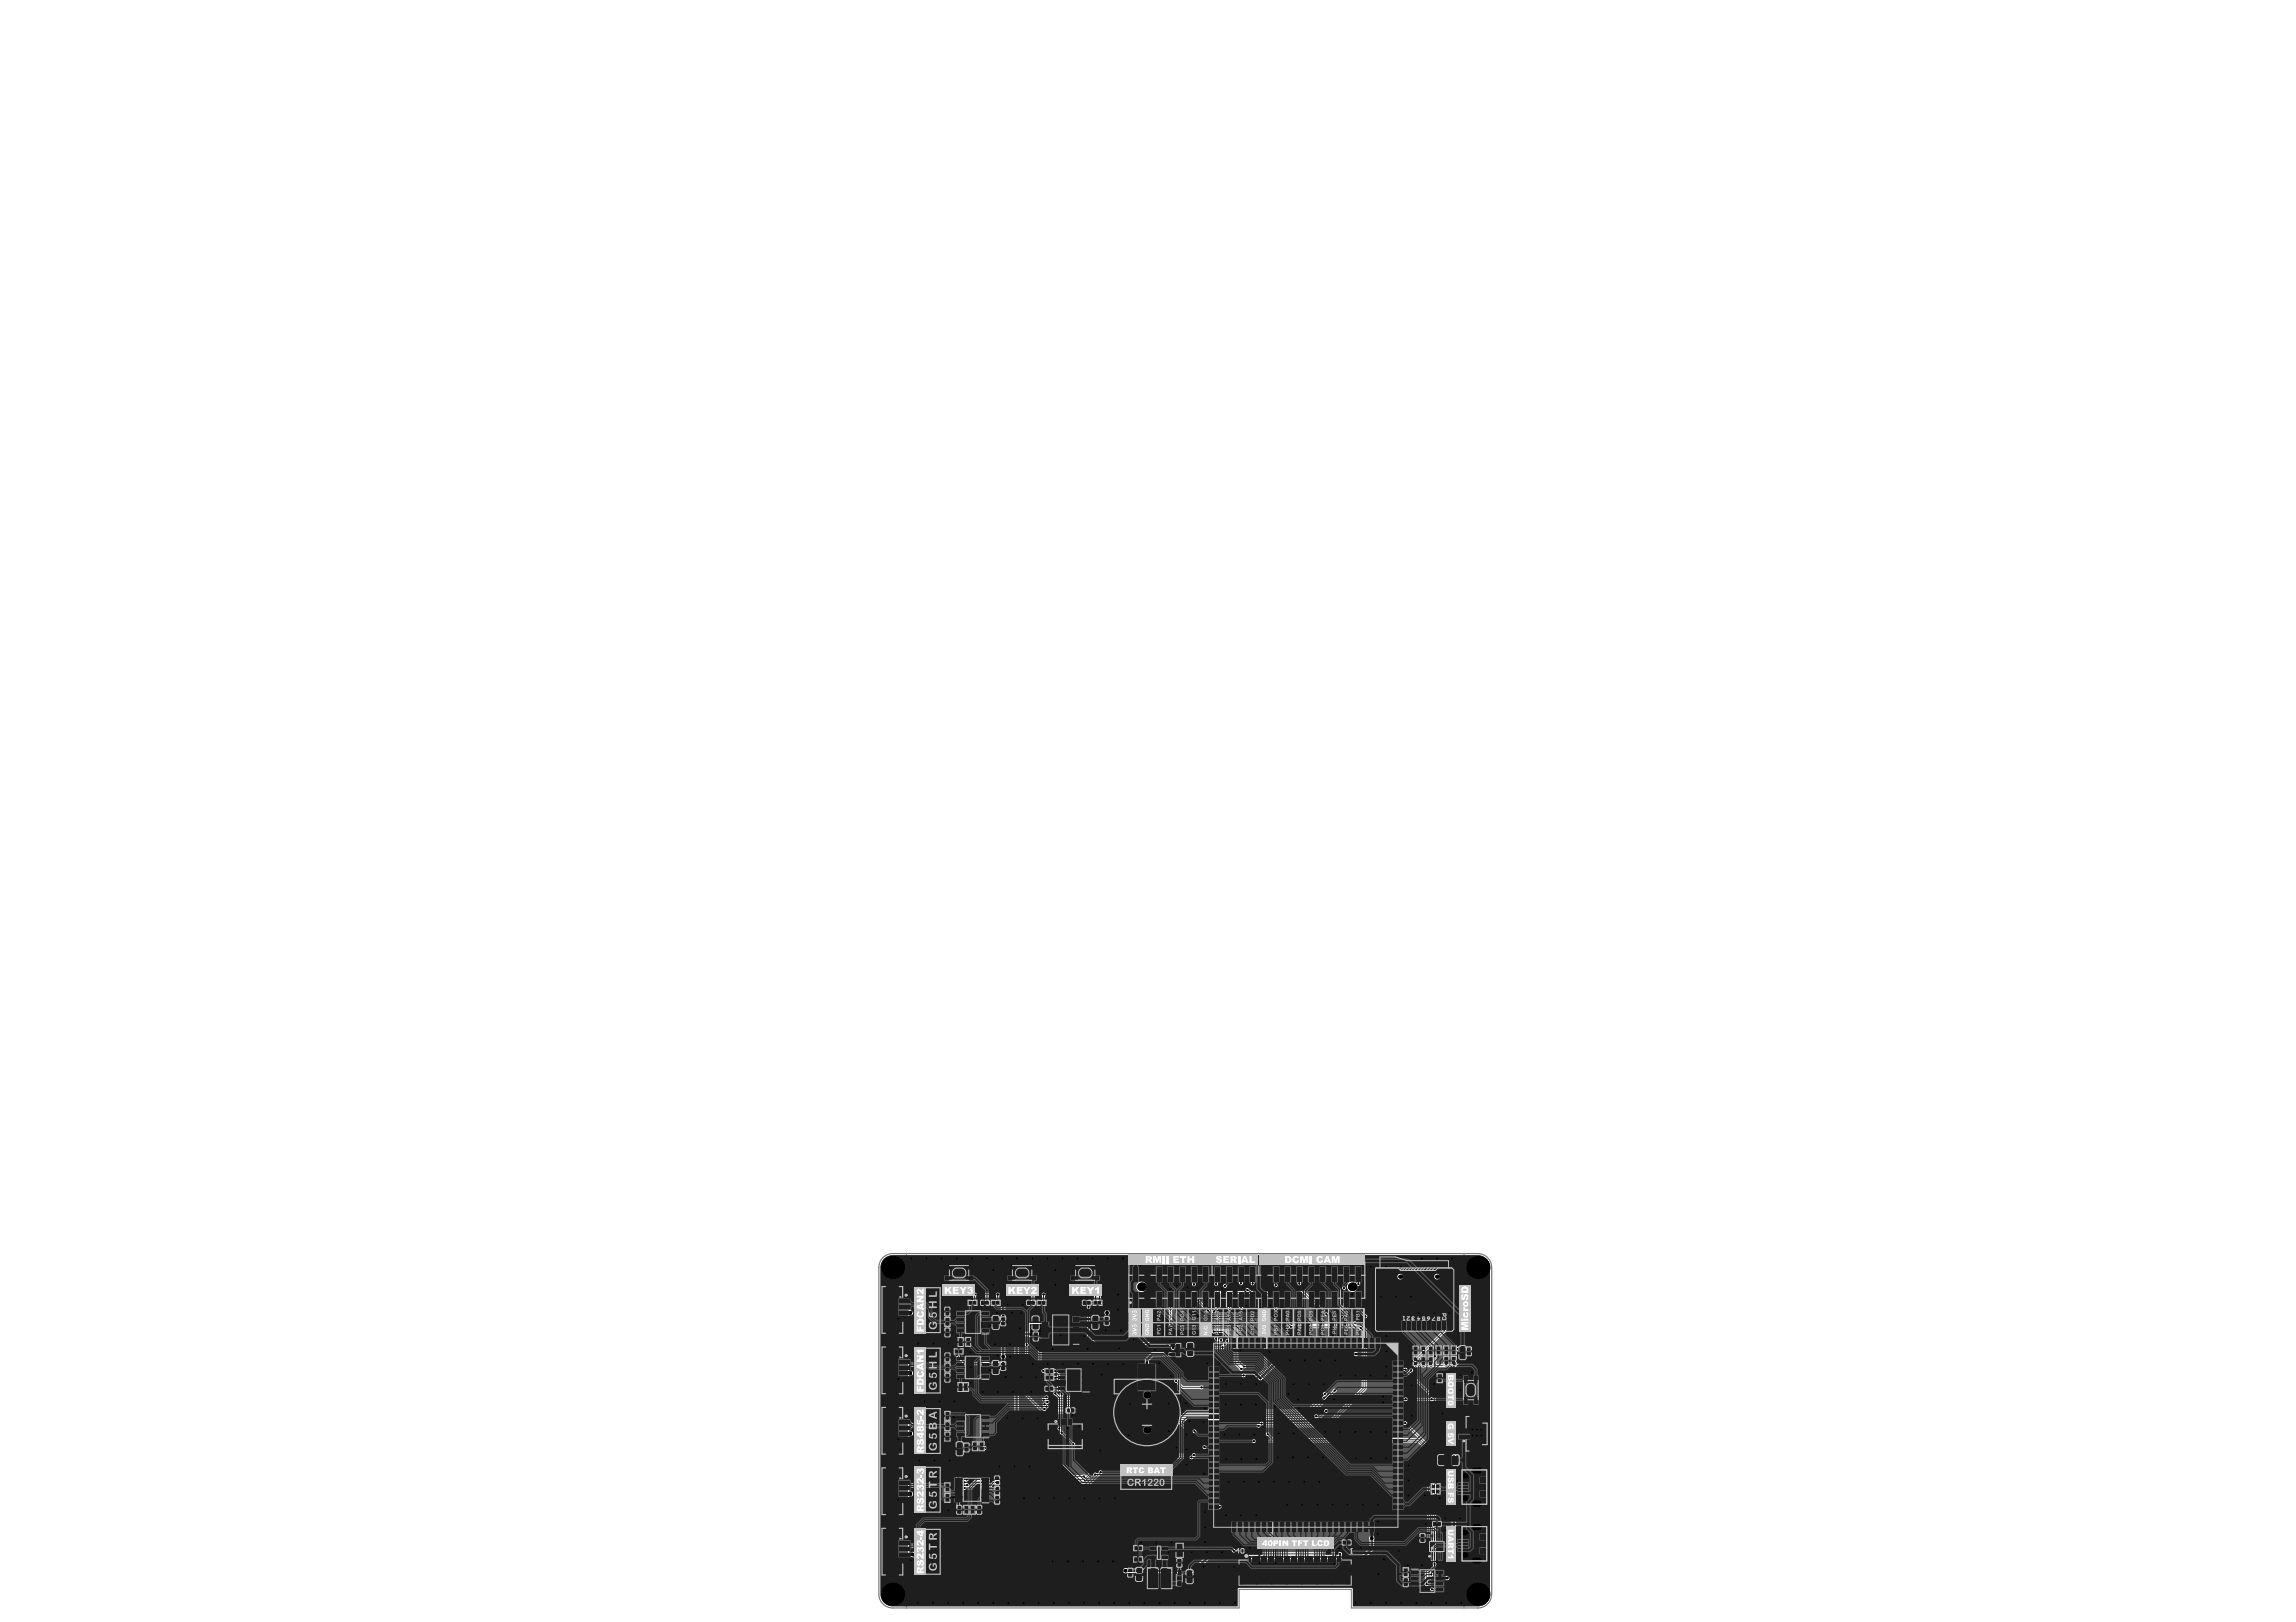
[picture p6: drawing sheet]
<svg xmlns="http://www.w3.org/2000/svg" width="297mm" height="210mm" viewBox="0 0 297 210" stroke-linecap="round" stroke-linejoin="round" font-family="sans-serif">
<g fill="#5a5a5a">
<path d="M138.5 183.8h.1v.5h-.1z"/>
<path d="M138.2 183.8h.1v.5h-.1z"/>
<path d="M137.9 183.8h.1v.5h-.1z"/>
<path d="M137.6 183.8h.1v.5h-.1z"/>
<path d="M137.3 183.8h.1v.5h-.1z"/>
<path d="M137 183.8h.1v.5h-.1z"/>
<path d="M139.2 185.3h.8v.6h-.8z"/>
<path d="M135.6 185.3h.9v.6h-.9z"/>
<path d="M190.4 183.3h1.1v1.1h-1.2v-1z"/>
<path d="M190.3 186.7h1.2v1.1h-1.1l-.1-.1z"/>
<path d="M189.2 185.1h.7v.2h-.7z"/>
<path d="M189.2 185.8h.7v.2h-.7z"/>
<path d="M116.6 178.4h.7v.1h-.7z"/>
<path d="M116.6 177.6h.7v.2h-.7z"/>
<path d="M116.6 176.9h.7v.2h-.7z"/>
<path d="M116.6 176.1h.7v.2h-.7z"/>
<path d="M114.9 179.4h1.1v.9h-1.1z"/>
<path d="M114.9 174.4h1.1v.9h-1.1z"/>
<path d="M116.6 186.2h.7v.2h-.7z"/>
<path d="M116.6 185.4h.7v.2h-.7z"/>
<path d="M116.6 184.7h.7v.2h-.7z"/>
<path d="M116.6 184h.7v.1h-.7z"/>
<path d="M114.9 187.2h1.1v.9h-1.1z"/>
<path d="M114.9 182.2h1.1v.9h-1.1z"/>
<path d="M116.6 170.6h.7v.1h-.7z"/>
<path d="M116.6 169.8h.7v.2h-.7z"/>
<path d="M116.6 169.1h.7v.1h-.7z"/>
<path d="M116.6 168.3h.7v.2h-.7z"/>
<path d="M114.9 171.6h1.1v.9h-1.1z"/>
<path d="M114.9 166.5h1.1v.9h-1.1z"/>
<path d="M116.6 201.8h.7v.2h-.7z"/>
<path d="M116.6 201.1h.7v.2h-.7z"/>
<path d="M116.6 200.3h.7v.2h-.7z"/>
<path d="M116.6 199.6h.7v.2h-.7z"/>
<path d="M114.9 202.9h1.1v.9h-1.1z"/>
<path d="M114.9 197.8h1.1v.9h-1.1z"/>
<path d="M116.6 194h.7v.2h-.7z"/>
<path d="M116.6 193.3h.7v.1h-.7z"/>
<path d="M116.6 192.5h.7v.2h-.7z"/>
<path d="M116.6 191.8h.7v.2h-.7z"/>
<path d="M114.9 195.1h1.1v.9h-1.1z"/>
<path d="M114.9 190h1.1v.9h-1.1z"/>
<circle cx="117.3" cy="174.4" r=".04"/>
<circle cx="117.3" cy="182.2" r=".04"/>
<circle cx="117.3" cy="166.5" r=".04"/>
<circle cx="117.3" cy="197.8" r=".04"/>
<circle cx="117.3" cy="190" r=".04"/>
</g>
<g fill="none" stroke="#5a5a5a" stroke-width=".13">
<path d="M114.2 174.4h2.5v5.9h-2.5zM114.2 166.5h2.5v6h-2.5zM123.7 169.5h4.4v3.2h-4.4zM123.7 175.4h4.4v3.2h-4.4zM134.7 170h5.1v4.3h-5.1zM136.7 177h4.4v3.2h-4.4zM151 173.3h2.8v2.9h-2.8zM114.2 182.2h2.5v5.9h-2.5zM114.2 190h2.5v6h-2.5zM114.2 197.8h2.5v6h-2.5zM123.4 191.1h4.7v3.4h-4.7zM123.7 182.9h4.4v3.2h-4.4z"/>
<path d="M135.6 184.3h4.4v3.2h-4.4zM148.7 199.9h2.5v2.1h-2.5zM190.4 183.3h1.1v.9h.8v2.7h-.8v.9h-1.1l-.6-.6v-3.3zM151.9 203.1h1.4v2.3h-1.4zM167.3 203.2h.6M167.6 202.9v.6M182.5 203h4.4v3.2h-4.4z"/>
<circle cx="167.6" cy="203.2" r=".21"/>
<circle cx="185.3" cy="201.8" r=".06"/>
</g>
<g fill="none" stroke="#5a5a5a" stroke-width=".48">
<circle cx="147.7" cy="166.5" r=".24"/>
<circle cx="174.9" cy="166.5" r=".24"/>
</g>
<path d="M147.3 176.7h2.1v12.1h-2.1z" fill="#5a5a5a"/>
<g fill="none" stroke="#5a5a5a" stroke-width=".13">
<path d="M124.7 169.6h2.3v3h-2.3zM124.7 175.5h2.3v2.9h-2.3zM127 171.8l-.7 .8M127 177.7l-.7 .7M136.2 170.2h2.1v3.8h-2.1zM137.7 177.1h2.4v3h-2.4zM138.3 172.7l-1.4 1.3M140.1 179.3l-.8 .8M147.3 176.7h2.1v12.1h-2.1zM148.5 178.2h-.3v.1M152 173.9h.8v1.7h-.8zM124.4 191.3h2.6v3h-2.6z"/>
<path d="M124.7 183.1h2.3v2.9h-2.3zM127 185.2l-.7 .8M127 193.9l-.3 .4M148.5 187.1v.2l-.3-.2v.1l.1 .1M149.5 200.1h.9v1.7h-.9zM150.4 201.2l-.6 .6M152.2 203.7h.8v1h-.8zM152.2 204.4l.3 .3M183.5 203.1h2.3v3h-2.3zM184.3 203.1l-.8 .8"/>
</g>
<path d="M116.4 175.5l.3 .2-.3 .1z" fill="#5a5a5a"/>
<path d="M114.1 175.7h2.1M114.1 179h2.1M116.1 175.9v2.9" fill="none" stroke="#5a5a5a" stroke-width=".3"/>
<g fill="#5a5a5a">
<path d="M114.7 175h1.2v.9l-1.2-.3z"/>
<path d="M114.7 179.1h1.2v.6h-1.2z"/>
<path d="M114.7 177.3l.3-.3v.6z"/>
<path d="M115 177.3h.7v.1h-.7z"/>
<path d="M116.4 183.3l.3 .2-.3 .2z"/>
</g>
<path d="M114.1 183.5h2.1M114.1 186.8h2.1M116.1 183.7v3" fill="none" stroke="#5a5a5a" stroke-width=".3"/>
<g fill="#5a5a5a">
<path d="M114.7 182.8h1.2v.9l-1.2-.3z"/>
<path d="M114.7 187h1.2v.5h-1.2z"/>
<path d="M114.7 185.2l.3-.3v.6z"/>
<path d="M115 185.1h.7v.1h-.7z"/>
<path d="M116.4 167.7l.3 .2-.3 .1z"/>
</g>
<path d="M114.1 167.9h2.1M114.1 171.2h2.1M116.1 168v3" fill="none" stroke="#5a5a5a" stroke-width=".3"/>
<g fill="#5a5a5a">
<path d="M114.7 167.1h1.2v.9l-1.2-.3z"/>
<path d="M114.7 171.3h1.2v.6h-1.2z"/>
<path d="M114.7 169.5l.3-.3v.6z"/>
<path d="M115 169.5h.7v.1h-.7z"/>
<path d="M116.4 199l.3 .1-.3 .2z"/>
</g>
<path d="M114.1 199.2h2.1M116.1 199.3v3M114.1 202.4h2.1" fill="none" stroke="#5a5a5a" stroke-width=".3"/>
<g fill="#5a5a5a">
<path d="M114.7 198.4h1.2v.9l-1.2-.3z"/>
<path d="M114.7 202.6h1.2v.6h-1.2z"/>
<path d="M114.7 200.8l.3-.3v.6z"/>
<path d="M115 200.7h.7v.2h-.7z"/>
<path d="M116.4 191.1l.3 .2-.3 .2z"/>
</g>
<path d="M114.1 191.3h2.1M114.1 194.6h2.1M116.1 191.5v3" fill="none" stroke="#5a5a5a" stroke-width=".3"/>
<g fill="#5a5a5a">
<path d="M114.7 190.6h1.2v.9l-1.2-.3z"/>
<path d="M114.7 194.8h1.2v.6h-1.2z"/>
<path d="M114.7 193l.3-.3v.6z"/>
<path d="M115 192.9h.7v.1h-.7z"/>
</g>
<g fill="none" stroke="#5a5a5a" stroke-width=".18">
<circle cx="117.6" cy="168.2" r=".09"/>
<circle cx="117.6" cy="176" r=".09"/>
<circle cx="117.6" cy="183.8" r=".09"/>
<circle cx="117.6" cy="191.6" r=".09"/>
<circle cx="117.6" cy="199.5" r=".09"/>
</g>
<path d="M160.3 208.1h-44.8a1.79 1.79 0 0 1-1.8-1.8v-42.3a1.79 1.79 0 0 1 1.8-1.8h75.7a1.79 1.79 0 0 1 1.8 1.8v42.3a1.79 1.79 0 0 1-1.8 1.8h-16.4M160.3 205.7h14.5" fill="none" stroke="#787878" stroke-width=".15"/>
<path d="M160.3 205.7v2.4M174.8 205.7v2.4" fill="none" stroke="#787878" stroke-width=".13"/>
<path d="M117.3 162.2v45.9M189.4 162.2v45.9" fill="none" stroke="#8c8c8c" stroke-width=".15"/>
<g fill="#5a5a5a">
<path d="M129.8 167.9v.2z"/>
<path d="M185.4 176.6l.1-.1h.2l.2 .1-.3 .2z"/>
<path d="M131.4 176.1l.3 .4-.3 .3-.1-.2-.1-.1z"/>
<path d="M131.1 176.4h.3v.2l-.3-.1z"/>
<path d="M151.3 169.5h.2v.1z"/>
<path d="M151.4 171.1l.1 .1h-.2z"/>
<path d="M157.3 173l.1 .1h-.1z"/>
<path d="M157.3 166.3h.1v.1z"/>
<path d="M158.4 166.4l.1 .1h-.2z"/>
<path d="M157.9 173.2l.2 .1h-.2z"/>
<path d="M160.4 166.1l.1 .1z"/>
<path d="M162 166.2h.1v.1z"/>
<path d="M161.2 166.9h.1v.1z"/>
<path d="M175.7 166.3l.2-.1v.1z"/>
<path d="M157 172.1l.1 .1h-.2z"/>
<path d="M160.4 169.3l.2 .1h-.2z"/>
<path d="M156.9 169.8h.2v.1z"/>
<path d="M156.1 169.5h.2l-.2 .1z"/>
<path d="M154.4 166.3h.1v.1z"/>
<path d="M168 166.2h.2l-.1 .1z"/>
<path d="M173.8 166.7l.1 .1h-.2z"/>
<path d="M175.1 171.2l.1-.1v.2z"/>
<path d="M173.6 170.2l.1 .1h-.2z"/>
<path d="M167.1 171.6l.1 .1-.1 .1z"/>
<path d="M165 169.5h.1v.1z"/>
<path d="M152.2 178.8l.1-.1v.1z"/>
<path d="M155.3 179.5h.1v.1z"/>
<path d="M172.6 180l.1 .1h-.2z"/>
<path d="M171.2 180.9l.1 .1h-.1z"/>
<path d="M171.3 180.4l.1 .1h-.1z"/>
<path d="M154.4 185.1h.1l-.1 .1z"/>
<path d="M154.3 188.3l.1-.1v.2z"/>
<path d="M154 188.5h.1l-.1 .2z"/>
<path d="M124.9 192.5h.1l-.1 .2z"/>
<path d="M125.2 192.1l.1 .1-.1 .1z"/>
<path d="M124.9 191.7l.1 .2h-.1z"/>
<path d="M125.2 191.4l-.1 .1z"/>
<path d="M162.9 184.4l.1 .1-.1 .1z"/>
<path d="M163.3 184.1l.1 .1-.1 .1z"/>
<path d="M181.8 184.3l.1-.1 .1 .1z"/>
<path d="M181.8 177.4l.2-.2-.1 .2z"/>
<path d="M170.1 183.2h.1v.2z"/>
<path d="M171.5 182.6l.1 .1h-.2z"/>
<path d="M158.7 173.3l.2 .1h-.2z"/>
<path d="M159.1 169.5l.1-.1v.1z"/>
<path d="M158.4 173.7l.2 .1h-.2z"/>
<path d="M158 174.3h.1v.1z"/>
<path d="M140.7 169.2h.2v.1z"/>
<path d="M160.8 176.7h.1l-.1 .2z"/>
<path d="M164.9 166.3l.2 .1-.1 .1z"/>
<path d="M155.7 187.2h.1l-.1 .1z"/>
<path d="M157.9 194.9l.1 .1-.1 .1z"/>
<path d="M159.6 200.8l.1-.1h.1l-.1 .1z"/>
<path d="M173.2 201h.1v.2h-.1z"/>
<path d="M141.6 190.8l.1 .1h-.2z"/>
<path d="M142.3 190.5l.1 .1h-.2z"/>
<path d="M162.3 186.4l.1 .1-.1 .1z"/>
<path d="M164 185.7l.1-.1 .1 .1z"/>
<path d="M171.5 170h.1l-.1 .1z"/>
<path d="M175.9 171.7l.1 .1-.1 .1z"/>
<path d="M176.6 170.4h.1v.1z"/>
<path d="M186.7 172.3l.1 .1h-.1z"/>
<path d="M117.8 201.1l.2-.2h.1l-.2 .3z"/>
<path d="M118.1 201.4l.2-.2 .1 .1-.2 .2z"/>
<path d="M117.6 193.5h.3v.1h-.3z"/>
<path d="M117.6 193h.3v.2h-.3z"/>
<path d="M117.6 185.2v.2l.3 .3v.1h-.3v-.1l.3-.3v-.2z"/>
<path d="M117.6 177.4v.1l.3 .4v.1h-.3v-.1l.3-.3v-.2z"/>
<path d="M117.8 169.7l.1-.1 .2 .2-.1 .1z"/>
<path d="M117.6 170.1l.3-.1v.2h-.3z"/>
<path d="M129.6 170.1h.3v.2h-.3z"/>
<path d="M129.6 170.6h.3v.1h-.3z"/>
<path d="M177.3 199.2h.3v.2h-.3z"/>
<path d="M134.4 172.7h.2v.1h-.1z"/>
<path d="M143.1 169.6h.3v.1h-.3z"/>
<path d="M134.8 177.4l.1-.1h.1l-.1 .1z"/>
<path d="M135.5 180.7l.1 .1-.1 .1z"/>
<path d="M135.1 181l.1 .1-.1 .1z"/>
<path d="M135.2 181.6l.1 .2h-.1z"/>
<path d="M135.6 181.3l.1 .1-.1 .1z"/>
<path d="M135.2 182.2l.1 .1-.1 .1z"/>
<path d="M135.5 181.9l.1 .1-.1 .1z"/>
<path d="M132.7 174.1h.2v.1z"/>
<path d="M126.2 167.4h.1l-.1 .2z"/>
<path d="M128.9 167.4l.4 .2-.1-.2-.3 .2z"/>
<path d="M134.8 167.4v.2l.3-.2 .1 .2z"/>
<path d="M142.1 167.4h.1v.2h-.1z"/>
<path d="M182.5 177.2l.1 .1h-.1z"/>
<path d="M187.9 176.6h.1v.2z"/>
<path d="M186.9 176.6l.4 .2v-.2l-.3 .2z"/>
<path d="M185 176.6l.3 .2-.1-.2-.3 .2z"/>
<path d="M184 176.6l.3 .2-.1-.2-.2 .2z"/>
<path d="M183.2 176.6l.1 .2h-.1z"/>
<path d="M185.5 175.6h.2v.1h-.2z"/>
<path d="M157.6 173.5l.1 .1h-.1z"/>
<path d="M123.8 175.4l.1-.1v.1l-.1 .1z"/>
<path d="M129.6 175.3h.3v.1h-.3z"/>
<path d="M145.3 203.1h.2v.3h-.2z"/>
<path d="M145.8 203.1h.1v.3h-.1z"/>
<path d="M164.4 200l.1 .1h-.1z"/>
<path d="M182 181v.2z"/>
<path d="M185 181h.1v.2z"/>
<path d="M188.6 174.8l.3-.1 .1 .2h-.3z"/>
<path d="M140 191h.1v.1z"/>
<path d="M136.5 180.1l.1 .1h-.2z"/>
<path d="M136.4 178.4h.2v.1z"/>
<path d="M137.2 180.3h.1l-.1 .1z"/>
<path d="M136.5 177.6l.1-.1v.1z"/>
<path d="M137 184.9h.1v.1z"/>
<path d="M137.4 185.5l.1-.1-.1 .2z"/>
<path d="M138.7 186.8h.2l-.2 .1z"/>
<path d="M185.1 203.6l.2 .1h-.2z"/>
<path d="M185.2 205.5v.1l-.1 .1z"/>
<path d="M185.5 202.2l.2 .1h-.2z"/>
<path d="M160.5 177h.1l-.1 .2z"/>
<path d="M161 177.9l.1 .1-.1 .1z"/>
<path d="M128.9 167.4h.1v.2h-.1z"/>
<path d="M134.8 167.4h.1v.2h-.1z"/>
<path d="M185 176.6v.2h-.1z"/>
<path d="M184 176.6h.1l-.1 .2z"/>
<path d="M133.2 171.3h1.5v1.6h-1.5z"/>
<path d="M114.4 162.9l.6-.4 .5-.1h75.7a1.57 1.57 0 0 1 1.6 1.6v42.2a1.57 1.57 0 0 1-1.6 1.7h-16.2v-2.2l-.2-.2h-14.5l-.2 .2v2.2h-44.6a1.57 1.57 0 0 1-1.6-1.6v-42.3l.2-.7zM185.5 165.2a.4 .4 0 0 0 .8 0 .4 .4 0 0 0-.8 0zM180.8 165.2a.39 .39 0 0 0 .7 0 .39 .39 0 0 0-.7 0zM140.6 169v4l1 1h14.5l.5 .5h1.4a.28 .28 0 0 0 .4 0 .28 .28 0 0 0 0-.3l.3-.2v-.2a.32 .32 0 0 0 .3-.5v-3.6l.1-.1 .5 .6v6.2l.7 .8a.28 .28 0 0 0 .3 .2 .28 .28 0 0 0 .3-.3 .26 .26 0 0 0 .3-.2 .26 .26 0 0 0-.3-.3l-.7-.7v-6l.4-.3a.26 .26 0 0 0 .2-.3 .26 .26 0 0 0-.2-.2 .26 .26 0 0 0-.3 .2l-.5 .5-.5-.4a.34 .34 0 0 0-.3-.3v-1.7h2.8l.4-.5v-.6a.26 .26 0 0 0 0-.4 .26 .26 0 0 0-.3 0 .26 .26 0 0 0 0 .4v.5l-.3 .1a.25 .25 0 0 0-.1-.2 .25 .25 0 0 0-.3 .1h-1v-.1l.4-.4a.26 .26 0 0 0 .2-.2 .26 .26 0 0 0-.3-.3 .26 .26 0 0 0-.2 .3l-.5 .4h-1a.29 .29 0 0 0-.2-.3 .29 .29 0 0 0-.4 .2l-.6 .6h-.1v-.6a.26 .26 0 0 0 0-.4 .26 .26 0 0 0-.3 0 .26 .26 0 0 0 0 .4v3a.3 .3 0 0 0-.4 .1 .3 .3 0 0 0 0 .4v2.2a.29 .29 0 0 0 0 .4 .29 .29 0 0 0 .4 .1v.4a.26 .26 0 0 0-.1 .3 .26 .26 0 0 0 .3 .2 .31 .31 0 0 0 0 .3 .31 .31 0 0 0 .4 .1l.1-.2 .4-.2-.1 .6-.2 .1h-1.3l-.6-.5h-14.4l-.7-.8v-3.6a.26 .26 0 0 0 0-.4 .26 .26 0 0 0-.4 .1zM147 166.5a.7 .7 0 0 0 1.4 0 .7 .7 0 0 0-1.4 0zM154.2 166.1l.1 1.8 1.7 1.7a.26 .26 0 0 0 .3 .2 .26 .26 0 0 0 .2-.2 .26 .26 0 0 0-.2-.3l-1.7-1.6v-1.3a.26 .26 0 0 0 0-.4 .26 .26 0 0 0-.4 .1zM117.5 169.7v7.8l-.1 .3 .1 .1v7.4l-.1 .3 .1 .2v7.3l-.1 .2 .1 7.5 .3 .6 2.3 2.1 34.4 .1 .2-.1 1.7-1.7h20l.2-.1 1.1-1.2 .1-1.2a.37 .37 0 0 0-.1-.5 .37 .37 0 0 0-.5 0 .37 .37 0 0 0 0 .5v1l-.9 .9h-2.6a.31 .31 0 0 0-.5-.3h-13.1l-.2-.3a.26 .26 0 0 0-.5-.1 .26 .26 0 0 0 .2 .4l.1 .3h-3.5l-1.8 1.8h-8.5l-.2-.1-.3 .1h-25.1l-1.9-2-.3-.3v-30.8l1.6-1.5h9.8l-.1 1.9 .1 5a.37 .37 0 0 0 0 .5 .37 .37 0 0 0 .5 0 .37 .37 0 0 0 .1-.5v-4.8v-2.1h12l.8 .8v.5a.37 .37 0 0 0 .1 .5 .37 .37 0 0 0 .5 0 .37 .37 0 0 0 0-.5v-.8l-1.1-1.1a.31 .31 0 0 0 .1-.3 .31 .31 0 0 0-.3-.2h-15.9a.28 .28 0 0 0-.4 .1 .28 .28 0 0 0 0 .4h-6.4zM167.9 165.9l.1 .9 3.4 3.3a.26 .26 0 0 0 .2 .2 .26 .26 0 0 0 .3-.2 .26 .26 0 0 0-.3-.3l-3.3-3.2v-.3a.26 .26 0 0 0-.1-.4 .26 .26 0 0 0-.3 0zM173.7 166.6l-.3 .4v3.2a.26 .26 0 0 0 0 .4 .26 .26 0 0 0 .4 0 .26 .26 0 0 0 0-.4v-3.1l.1-.1a.26 .26 0 0 0 .2-.4 .26 .26 0 0 0-.4 0zM151.2 169.3v1.8a.26 .26 0 0 0 0 .3 .26 .26 0 0 0 .4 0 .26 .26 0 0 0 0-.3v-1.5a.26 .26 0 0 0 0-.4 .26 .26 0 0 0-.4 .1zM164.8 169.3l.1 1 1.1 1.1h.8a.33 .33 0 0 0 0 .4 .33 .33 0 0 0 .2 .2l.2-.1h8.6l.1 .2 .3 .1v7.4l-4.5 4.4h-8.3a.25 .25 0 0 0-.3 0 .25 .25 0 0 0-.1 .2 .29 .29 0 0 0-.4 .2 .29 .29 0 0 0 .3 .4l9-.1 4.9-4.8v-9.4a.29 .29 0 0 0 .1-.3 .29 .29 0 0 0-.4-.2v-3.2l-.5-.6a.3 .3 0 0 0-.2-.3 .3 .3 0 0 0-.4 .1 .69 .69 0 0 0-1.1 .2 .69 .69 0 0 0 .5 1 .69 .69 0 0 0 .8-.7l.1-.1 .5 .5v4.7l-.7-.1a.33 .33 0 0 0 0-.3 .33 .33 0 0 0-.2-.2h-.2h-8.9l-1-.9v-.5a.26 .26 0 0 0 0-.4 .26 .26 0 0 0-.4 .1zM151.5 174.4a.26 .26 0 0 0 .5 0 .26 .26 0 0 0-.5 0zM182.9 176.6a.26 .26 0 0 0 .1 .3 .26 .26 0 0 0 .3 0h4.5v26.4l-.8 .7a.29 .29 0 0 0 0 .4 .29 .29 0 0 0 .4 0l.9-.8 .1-.2v-26.6l.7-.7v-1.4a.37 .37 0 0 0-.5-.5 .37 .37 0 0 0-.1 .7v1l-.6 .6h-2.1v-.8a.27 .27 0 0 0-.2-.5 .27 .27 0 0 0-.2 .5v.8h-2.3zM148.2 175.8a.47 .47 0 0 0-.1 .5 .47 .47 0 0 0 .4 .3l.2-.2v-.3l.5-.5h2.2a.29 .29 0 0 0 .3-.3 .29 .29 0 0 0-.3-.3h-2.4zM162 186.4a.26 .26 0 0 0 0 .3 .26 .26 0 0 0 .4 0h21l1.2 1.2v14.8l-.3 .4v1.8a.33 .33 0 0 0 .4 .4l.3 .4a.26 .26 0 0 0 .3 .2 .26 .26 0 0 0 .2-.2 .26 .26 0 0 0-.3-.3l-.1-.2v-1.1a.3 .3 0 0 0 .3-.2 .3 .3 0 0 0 0-.3l.1-.9a.3 .3 0 0 0 .3-.2 .3 .3 0 0 0 0-.3v-21.2l-3.3-3.3 .1-.1a.25 .25 0 0 0 .2-.2 .25 .25 0 0 0-.1-.2v-.6l4.2-4.1a.26 .26 0 0 0 .2-.2 .26 .26 0 0 0-.2-.3 .26 .26 0 0 0-.3 .3l-4.2 4.1-.1 .9-.2-.1a.26 .26 0 0 0-.3-.2 .26 .26 0 0 0-.2 .2 .26 .26 0 0 0 .2 .3l3.3 3.3-.1 .1h-3a.26 .26 0 0 0-.3 0 .26 .26 0 0 0 0 .4 .26 .26 0 0 0 .3 0h3h.4v6.1h-.1l-3.2-3.2a.26 .26 0 0 0-.3-.3 .26 .26 0 0 0-.3 .3 .26 .26 0 0 0 .3 .2l1.6 1.6v.1h-18.6l-.5-.5a.26 .26 0 0 0-.3-.3 .26 .26 0 0 0-.3 .3 .26 .26 0 0 0 .3 .3l.4 .3v.1l-2.2-.1zM123.5 175.2v.2l1.3 1.3h6.4v.1v8.2l-2.1 2.1h-1.7l-.2 .1-3.4 3.4-.1 .2v4a.29 .29 0 0 0 .3 .3 .29 .29 0 0 0 .3-.3v-3.9l3.2-3.2h1.8l2.5-2.5v-11.6l.7-.7 1.8 .1v4l.4 .5a.26 .26 0 0 0 .5 .1 .26 .26 0 0 0-.2-.4l-.3-.3v-3.9l.2-.1v-1.6l-.2-.1h-1.5l-.1 .1v1l-.8 .1-1 .9-.1 .2v2.7l-6.2 .1-1.1-1.2-.2-.1zM164.8 166.2l-1.2 1.4v9.4l-.8 .8h-1.7a.26 .26 0 0 0-.4 0 .26 .26 0 0 0 0 .4 .26 .26 0 0 0 .4 0h1.7a.33 .33 0 0 0 .1 .4 .33 .33 0 0 0 .4 0l3-3.1h9.1a.29 .29 0 0 0 .3-.3 .29 .29 0 0 0-.3-.3h-9.2l-.2 .1-2 2v-.1v-9.2l1.1-1.1a.26 .26 0 0 0 .2-.4 .26 .26 0 0 0-.5 0zM151.9 178.6v.3l1 .8h2.4a.26 .26 0 0 0 .3 0 .26 .26 0 0 0 0-.3 .26 .26 0 0 0-.3 0h-2.2l-.7-.7a.26 .26 0 0 0-.2-.2 .26 .26 0 0 0-.3 .1zM147.8 180.5a.56 .56 0 0 0 1.1 0 .56 .56 0 0 0-1.1 0zM132.6 173.9l.1 6.8 2.2 2.2h7.9l1.4 1.3h8.3l3.1 3.1a.26 .26 0 0 0 .2 .2 .26 .26 0 0 0 .3-.2 .26 .26 0 0 0-.3-.3l-2.9-2.9v-.1h.2l1.2 1.2a.26 .26 0 0 0 .2 .3 .26 .26 0 0 0 .3-.3 .26 .26 0 0 0-.3-.2l-1.1-1.2h17.2l1-.9a.26 .26 0 0 0 .2-.3 .26 .26 0 0 0-.2-.3 .26 .26 0 0 0-.3 .3l-.7 .7a.33 .33 0 0 0-.5-.2l-.2-.1 2.8-2.8a.26 .26 0 0 0 .2-.2 .26 .26 0 0 0-.2-.3 .26 .26 0 0 0-.3 .3l-.8 .7h-.1a.31 .31 0 0 0 .1-.4 .31 .31 0 0 0-.3-.2l-2.2 2.3h-24.3l-1.8-1.8h-5.4a.33 .33 0 0 0-.2-.5l-.3-.2v-2.1l-.3-.4a.26 .26 0 0 0-.3-.2 .26 .26 0 0 0-.2 .2 .26 .26 0 0 0 .2 .3l.2 .3a.31 .31 0 0 0-.3 .1 .31 .31 0 0 0-.1 .3v1.7v.3l.1 .2h-.8a.32 .32 0 0 0-.5 .3 .26 .26 0 0 0-.3 .3 .26 .26 0 0 0 .3 .2h.1a.35 .35 0 0 0-.3 .5l.2 .1v.1l-.3 .2-1.8-1.8v-6.3a.26 .26 0 0 0 0-.4 .26 .26 0 0 0-.4 .1zM147.8 185.1a.56 .56 0 0 0 1.1 0 .56 .56 0 0 0-1.1 0zM124.8 191.3v.2a.31 .31 0 0 0-.3 .3 .31 .31 0 0 0 .3 .3l.1 .1a.3 .3 0 0 0-.3 .3 .3 .3 0 0 0 .1 .3h.3h15.4l2-2a.26 .26 0 0 0 .2-.3 .26 .26 0 0 0-.3-.2 .26 .26 0 0 0-.2 .2l-.1 .2-.2-.2 1.8-1.7h10.3a.27 .27 0 0 0 .4 0 .27 .27 0 0 0 .1-.2 .26 .26 0 0 0 .3-.4 .26 .26 0 0 0-.4-.1h-10.9l-2.9 2.9a.33 .33 0 0 0-.5-.1h-1.1l-1.7-1.7v-3.5h.1l1.3 1.2a.26 .26 0 0 0 .3 .3 .26 .26 0 0 0 .2-.3 .26 .26 0 0 0-.2-.3l-1.4-1.4-.3-.1a.27 .27 0 0 0 .1-.4 .27 .27 0 0 0-.4 0 .27 .27 0 0 0 0 .3v4.4l1.8 1.8-.1 .1h-13.4l-.2-.1zM157.6 194.9a.26 .26 0 0 0 0 .3 .26 .26 0 0 0 .4 0h4.9l1.4 1.3v3.5a.26 .26 0 0 0 0 .4 .26 .26 0 0 0 .3 0 .26 .26 0 0 0 0-.4v-3.6l-1.5-1.5-5.1-.1-.2-.1z"/>
</g>
<g fill="none" stroke="#5a5a5a" stroke-width=".13">
<path d="M126.1 167.5h.1M126.1 167.5h16.2M132.8 174v6.6l2.2 2.1h7.9l1.3 1.4h8.4l3.2 3.2M136.5 177.5l.4 .4v2.1l.4 .4M136.5 178.3v2M140.8 169.1v3.9l.9 .9h14.4l.5 .4h1.6M151.4 169.4v1.8M151.4 171.2v.1M151.4 169.4h.1M152.2 178.7l.8 .8h2.4M154.5 166.2v1.6l1.8 1.8M157 172.3h.1"/>
<path d="M157 169.7v2.6M157.3 166.2v7M158.5 166.4l-.9 .8v6.5M159.1 169.4l.7 .7v6.3l.8 .8M160.5 166.1l-.6 .6h-1.2l-.7 .8v5.9M160.6 169.3l-.6 .6v6.1l.9 .8M160.9 178h.1M161.4 166.9h-2.5l-.4 .4v6.6M162.1 166.1v.8l-.4 .3h-2.8l-.1 .2v6.1M165.1 166.3l-1.3 1.3v9.5l-.9 .9h-2M165.1 169.4v.8l1 1h9.2M167 171.7h8.9l.2 .2"/>
<path d="M168.1 166.1v.6l3.5 3.4M172.7 180l-3.1 3h-25.1l-1.6-1.6h-7.4M173.9 166.7l-.3 .3v3.4M175.7 166.2l.7 .6v12.9l-4.6 4.5h-8.6M176.7 170.3l-.1 9.4-4.8 4.8h-9M181.8 177.2l3.8 3.8v21.4M186.8 172.3l-4.2 4.2v.8M124.8 191.8h.1M125.1 191.5h.1M135.1 182.3h7.7l1.5 1.5h8.8l1.4 1.4M135.1 181.7h7.8l1.5 1.6h25.9M135.1 181.7h.1"/>
<path d="M135.4 181.1h.1M135.4 182h.1M135.4 182h7.4l1.6 1.6h26.2l1-1M135.5 181.4h.1M137 184.9v4.4l1.8 1.8h1.4M137.3 185.4l1.6 1.5M141.7 190.8l-1.4 1.4h-15.2M141.7 190.8h.1M142.4 190.5l-2 2.1h-15.6M154.1 188.6h-10.6l-3.2 3.2h-15.5M154.5 188.3h-11l-3.2 3.2h-15.2M157.8 195h5.2l1.5 1.4-.1 3.8"/>
<path d="M162.2 186.5h21.3l1.3 1.3v15l-.3 .3 .1 1.9M164 185.6l.7 .7h18.9l1.5 1.5v15.2l-.2 .2v2.1l.4 .4M171.3 180.9l-1.9 1.9h-24.8l-1.7-1.7h-7.9M171.4 180.4l-2.2 2.2h-24.5l-1.8-1.8h-7.5M181.8 184.2l3.5 3.4v15.5l-.1 .1v.6M181.9 181.1h3.3"/>
</g>
<path d="M123.8 175.3l1.1 1.2h6.6M134.5 172.6v4.4l.5 .4M183.2 176.7h.1M185.6 175.5v1.2M188.1 176.7h-4.9M159.6 200.7l.4 .4h13.4" fill="none" stroke="#5a5a5a" stroke-width=".15"/>
<path d="M129.8 168.1v7.5M129.8 175.6h.1M133.4 172.6h-1l-.9 .9v11.6l-2.3 2.3h-1.8l-3.4 3.4v4M143.2 169.9v-.8l-1-1h-22.6l-1.8 1.8v30.9l2.4 2.5h34.3l1.8-1.8h20.1l1.1-1.1v-1.3M151.4 175.3h-2.3l-.7 .7v.3M175.4 175.2h-9.2l-3.1 3.2M188.8 174.7v1.3l-.7 .7v26.7l-.9 .8M145.6 203.3h.1" fill="none" stroke="#5a5a5a" stroke-width=".3"/>
<g fill="#000">
<path d="M190.8 197.7v.3zM190.5 197.7h.3v.3h-.2z"/>
<path d="M190.5 197.5h.3zM190.5 197.4l.3-.2v.3h-.3z"/>
<path d="M190.8 194.7v.3zM190.5 194.7h.3v.3l-.2-.1z"/>
<path d="M190.5 194.5h.3zM190.5 194.4l.3-.2v.3h-.3z"/>
<path d="M190.8 190.4v.3zM190.5 190.4h.3v.3l-.2-.1z"/>
<path d="M190.5 190.2h.3zM190.5 190l.3-.1v.3h-.3z"/>
<path d="M191.4 197.7h.3zM191.4 197.7h.3l-.2 .3h-.1z"/>
<path d="M191.4 197.2v.3zM191.4 197.2l.1 .1 .2 .2h-.3z"/>
<path d="M191.4 194.7h.3zM191.4 194.7h.3l-.2 .2-.1 .1z"/>
<path d="M191.4 194.2v.3zM191.4 194.2l.1 .1 .2 .2h-.3z"/>
<path d="M191.4 190.4h.3zM191.4 190.4h.3l-.2 .2-.1 .1z"/>
<path d="M191.4 189.9v.3zM191.4 189.9h.1l.2 .3h-.3z"/>
<path d="M190.8 202v.3zM190.5 202h.3v.3h-.2z"/>
<path d="M190.5 201.8h.3zM190.5 201.7l.3-.1v.2h-.3z"/>
<path d="M191.4 202h.3zM191.4 202h.3l-.2 .3h-.1z"/>
<path d="M191.4 201.6v.2zM191.4 201.6h.1l.2 .2h-.3z"/>
<circle cx="115.5" cy="164" r="1.49"/>
<circle cx="116.2" cy="170.7" r=".12"/>
<circle cx="116.2" cy="178.4" r=".12"/>
<circle cx="117.8" cy="177.7" r=".22"/>
<circle cx="117.8" cy="169.9" r=".22"/>
<circle cx="117.9" cy="162.9" r=".12"/>
<circle cx="118.8" cy="173.9" r=".12"/>
<circle cx="119.9" cy="162.9" r=".12"/>
<circle cx="120.8" cy="173.9" r=".12"/>
<circle cx="121.8" cy="162.9" r=".12"/>
<circle cx="122.5" cy="169.2" r=".12"/>
<circle cx="122.6" cy="175.1" r=".12"/>
<circle cx="122.6" cy="178.8" r=".12"/>
<circle cx="122.6" cy="173" r=".12"/>
<circle cx="122.7" cy="173.9" r=".12"/>
<circle cx="122.7" cy="163.8" r=".12"/>
<circle cx="123.8" cy="175.3" r=".12"/>
<circle cx="123.8" cy="162.9" r=".12"/>
<circle cx="124.3" cy="174.2" r=".12"/>
<circle cx="125.4" cy="163.8" r=".12"/>
<circle cx="125.6" cy="175" r=".12"/>
<circle cx="125.6" cy="178.9" r=".12"/>
<circle cx="125.6" cy="177" r=".12"/>
<circle cx="125.7" cy="162.9" r=".12"/>
<circle cx="126.1" cy="167.5" r=".12"/>
<circle cx="126.9" cy="168.6" r=".12"/>
<circle cx="127.7" cy="162.9" r=".12"/>
<circle cx="128.1" cy="171.5" r=".12"/>
<circle cx="128.1" cy="177.3" r=".12"/>
<circle cx="128.5" cy="166.3" r=".12"/>
<circle cx="128.5" cy="164.3" r=".12"/>
<circle cx="128.7" cy="174" r=".12"/>
<circle cx="128.8" cy="172.1" r=".12"/>
<circle cx="128.8" cy="177.8" r=".12"/>
<circle cx="129" cy="169.9" r=".12"/>
<circle cx="129" cy="175.4" r=".12"/>
<circle cx="129.1" cy="167.5" r=".12"/>
<circle cx="129.6" cy="162.9" r=".12"/>
<circle cx="129.8" cy="177.3" r=".12"/>
<circle cx="129.8" cy="170.4" r=".22"/>
<circle cx="129.8" cy="175.6" r=".22"/>
<circle cx="130.1" cy="178.2" r=".12"/>
<circle cx="130.3" cy="171.2" r=".12"/>
<circle cx="130.4" cy="168.8" r=".12"/>
<circle cx="130.7" cy="174" r=".12"/>
<circle cx="130.7" cy="175.6" r=".12"/>
<circle cx="130.9" cy="163.8" r=".12"/>
<circle cx="130.9" cy="169.9" r=".12"/>
<circle cx="131.6" cy="162.9" r=".12"/>
<circle cx="132" cy="171.9" r=".12"/>
<circle cx="132" cy="178.2" r=".12"/>
<circle cx="132.1" cy="169.9" r=".12"/>
<circle cx="132.3" cy="168.8" r=".12"/>
<circle cx="132.8" cy="174" r=".12"/>
<circle cx="132.8" cy="168.6" r=".12"/>
<circle cx="133.4" cy="171.9" r=".12"/>
<circle cx="133.4" cy="172.3" r=".12"/>
<circle cx="133.4" cy="172.6" r=".12"/>
<circle cx="133.4" cy="171.6" r=".12"/>
<circle cx="133.5" cy="162.9" r=".12"/>
<circle cx="133.6" cy="170.8" r=".12"/>
<circle cx="133.6" cy="163.8" r=".12"/>
<circle cx="133.6" cy="176.5" r=".12"/>
<circle cx="134" cy="178.2" r=".12"/>
<circle cx="134" cy="173.5" r=".12"/>
<circle cx="134.1" cy="174.4" r=".12"/>
<circle cx="134.5" cy="171.9" r=".12"/>
<circle cx="134.5" cy="172.3" r=".12"/>
<circle cx="134.5" cy="172.6" r=".12"/>
<circle cx="134.5" cy="171.6" r=".12"/>
<circle cx="135" cy="177.4" r=".12"/>
<circle cx="135" cy="167.5" r=".12"/>
<circle cx="135.2" cy="179.7" r=".12"/>
<circle cx="135.5" cy="162.9" r=".12"/>
<circle cx="135.5" cy="176.5" r=".12"/>
<circle cx="136.2" cy="174.6" r=".12"/>
<circle cx="136.5" cy="178.3" r=".12"/>
<circle cx="136.5" cy="177.5" r=".12"/>
<circle cx="136.5" cy="166.3" r=".12"/>
<circle cx="136.5" cy="164.3" r=".12"/>
<circle cx="137.2" cy="172.9" r=".12"/>
<circle cx="137.5" cy="162.9" r=".12"/>
<circle cx="137.5" cy="176.5" r=".12"/>
<circle cx="137.9" cy="179" r=".12"/>
<circle cx="139" cy="163.8" r=".12"/>
<circle cx="139.4" cy="162.9" r=".12"/>
<circle cx="139.5" cy="176.5" r=".12"/>
<circle cx="139.9" cy="179" r=".12"/>
<circle cx="139.9" cy="177.5" r=".12"/>
<circle cx="139.9" cy="179.7" r=".12"/>
<circle cx="139.9" cy="178.2" r=".12"/>
<circle cx="140.1" cy="168.6" r=".12"/>
<circle cx="140.3" cy="172.9" r=".12"/>
<circle cx="140.7" cy="174.6" r=".12"/>
<circle cx="140.8" cy="169.1" r=".12"/>
<circle cx="141.4" cy="162.9" r=".12"/>
<circle cx="141.4" cy="176.5" r=".12"/>
<circle cx="141.7" cy="163.8" r=".12"/>
<circle cx="142.1" cy="171.6" r=".12"/>
<circle cx="142.3" cy="167.5" r=".12"/>
<circle cx="142.5" cy="177.9" r=".12"/>
<circle cx="143.1" cy="172.2" r=".12"/>
<circle cx="143.2" cy="171.5" r=".12"/>
<circle cx="143.2" cy="169.9" r=".22"/>
<circle cx="143.3" cy="162.9" r=".12"/>
<circle cx="143.4" cy="176.5" r=".12"/>
<circle cx="144.6" cy="169.5" r=".12"/>
<circle cx="144.6" cy="167.5" r=".12"/>
<circle cx="144.8" cy="174.5" r=".12"/>
<circle cx="145" cy="172.2" r=".12"/>
<circle cx="145.3" cy="162.9" r=".12"/>
<circle cx="145.3" cy="176.5" r=".12"/>
<circle cx="146.7" cy="173.4" r=".12"/>
<circle cx="147.6" cy="163.8" r=".12"/>
<circle cx="147.7" cy="166.5" r=".55"/>
<circle cx="148.4" cy="176.3" r=".12"/>
<circle cx="149.4" cy="163.6" r=".12"/>
<circle cx="149.4" cy="174.7" r=".12"/>
<circle cx="149.9" cy="176.4" r=".12"/>
<circle cx="150.5" cy="169.4" r=".12"/>
<circle cx="151.4" cy="166.8" r=".12"/>
<circle cx="151.4" cy="175.3" r=".12"/>
<circle cx="151.4" cy="171.3" r=".12"/>
<circle cx="151.4" cy="169.4" r=".12"/>
<circle cx="151.5" cy="178" r=".12"/>
<circle cx="151.8" cy="174.4" r=".12"/>
<circle cx="152" cy="163.6" r=".12"/>
<circle cx="152.2" cy="178.7" r=".12"/>
<circle cx="152.2" cy="166.4" r=".12"/>
<circle cx="153.6" cy="166.6" r=".12"/>
<circle cx="153.9" cy="163.6" r=".12"/>
<circle cx="154.5" cy="166.2" r=".12"/>
<circle cx="155" cy="170.3" r=".12"/>
<circle cx="155.4" cy="179.5" r=".12"/>
<circle cx="156.2" cy="176.4" r=".12"/>
<circle cx="156.3" cy="169.6" r=".12"/>
<circle cx="156.5" cy="163.6" r=".12"/>
<circle cx="156.7" cy="169.4" r=".12"/>
<circle cx="157" cy="172.3" r=".12"/>
<circle cx="157" cy="169.7" r=".12"/>
<circle cx="157.3" cy="173.2" r=".12"/>
<circle cx="157.3" cy="166.2" r=".12"/>
<circle cx="157.6" cy="173.7" r=".12"/>
<circle cx="157.7" cy="176.5" r=".12"/>
<circle cx="158" cy="173.4" r=".12"/>
<circle cx="158.2" cy="174.3" r=".12"/>
<circle cx="158.5" cy="163.6" r=".12"/>
<circle cx="158.5" cy="166.4" r=".12"/>
<circle cx="158.5" cy="173.9" r=".12"/>
<circle cx="158.6" cy="179.1" r=".12"/>
<circle cx="158.8" cy="173.5" r=".12"/>
<circle cx="159.1" cy="169.4" r=".12"/>
<circle cx="160.5" cy="174.8" r=".12"/>
<circle cx="160.5" cy="179.1" r=".12"/>
<circle cx="160.5" cy="166.1" r=".12"/>
<circle cx="160.6" cy="169.3" r=".12"/>
<circle cx="160.6" cy="177.2" r=".12"/>
<circle cx="160.9" cy="178" r=".12"/>
<circle cx="160.9" cy="176.8" r=".12"/>
<circle cx="161.3" cy="168.9" r=".12"/>
<circle cx="161.4" cy="166.9" r=".12"/>
<circle cx="161.7" cy="163.6" r=".12"/>
<circle cx="162.1" cy="166.1" r=".12"/>
<circle cx="162.5" cy="179.1" r=".12"/>
<circle cx="163.1" cy="178.4" r=".12"/>
<circle cx="163.7" cy="163.6" r=".12"/>
<circle cx="164.3" cy="174.9" r=".12"/>
<circle cx="164.4" cy="168.9" r=".12"/>
<circle cx="165.1" cy="166.3" r=".12"/>
<circle cx="165.1" cy="169.4" r=".12"/>
<circle cx="165.8" cy="163.6" r=".12"/>
<circle cx="166.9" cy="176.1" r=".12"/>
<circle cx="167" cy="172.9" r=".12"/>
<circle cx="167" cy="171.7" r=".12"/>
<circle cx="167.4" cy="179.1" r=".12"/>
<circle cx="167.7" cy="163.6" r=".12"/>
<circle cx="168.1" cy="166.1" r=".12"/>
<circle cx="168.8" cy="176.1" r=".12"/>
<circle cx="168.9" cy="172.9" r=".12"/>
<circle cx="169.3" cy="179.1" r=".12"/>
<circle cx="170.4" cy="163.6" r=".12"/>
<circle cx="170.8" cy="176.1" r=".12"/>
<circle cx="170.9" cy="172.9" r=".12"/>
<circle cx="171.3" cy="179.1" r=".12"/>
<circle cx="171.6" cy="170.1" r=".12"/>
<circle cx="172.4" cy="163.6" r=".12"/>
<circle cx="172.4" cy="172.9" r=".12"/>
<circle cx="172.7" cy="180" r=".12"/>
<circle cx="172.7" cy="176.1" r=".12"/>
<circle cx="173.2" cy="172.9" r=".12"/>
<circle cx="173.4" cy="178" r=".12"/>
<circle cx="173.6" cy="170.4" r=".12"/>
<circle cx="173.9" cy="166.7" r=".12"/>
<circle cx="174" cy="172.9" r=".12"/>
<circle cx="174.9" cy="166.5" r=".55"/>
<circle cx="174.9" cy="167.5" r=".12"/>
<circle cx="175.3" cy="171.2" r=".12"/>
<circle cx="175.4" cy="178" r=".12"/>
<circle cx="175.4" cy="175.2" r=".12"/>
<circle cx="175.7" cy="166.2" r=".12"/>
<circle cx="176.1" cy="171.9" r=".12"/>
<circle cx="176.7" cy="170.3" r=".12"/>
<circle cx="177.3" cy="178" r=".12"/>
<circle cx="177.4" cy="163.9" r=".12"/>
<circle cx="178.6" cy="167.8" r=".12"/>
<circle cx="179.3" cy="178" r=".12"/>
<circle cx="179.3" cy="163.9" r=".12"/>
<circle cx="179.4" cy="176.8" r=".12"/>
<circle cx="179.4" cy="174.9" r=".12"/>
<circle cx="179.4" cy="172.9" r=".12"/>
<circle cx="180.6" cy="167.8" r=".12"/>
<circle cx="181.2" cy="165.2" r=".25"/>
<circle cx="181.3" cy="163.9" r=".12"/>
<circle cx="181.8" cy="177.2" r=".12"/>
<circle cx="182.5" cy="167.8" r=".12"/>
<circle cx="182.6" cy="177.3" r=".12"/>
<circle cx="182.6" cy="179.3" r=".12"/>
<circle cx="183.2" cy="176.7" r=".12"/>
<circle cx="183.6" cy="169.9" r=".12"/>
<circle cx="184" cy="162.9" r=".12"/>
<circle cx="184.1" cy="176.7" r=".12"/>
<circle cx="185.1" cy="176.7" r=".12"/>
<circle cx="185.5" cy="179.1" r=".12"/>
<circle cx="185.5" cy="169.9" r=".12"/>
<circle cx="185.6" cy="175.5" r=".12"/>
<circle cx="185.9" cy="162.9" r=".12"/>
<circle cx="185.9" cy="165.2" r=".25"/>
<circle cx="186.6" cy="178.1" r=".12"/>
<circle cx="186.8" cy="172.3" r=".12"/>
<circle cx="187.1" cy="176.7" r=".12"/>
<circle cx="187.5" cy="169.9" r=".12"/>
<circle cx="187.9" cy="162.9" r=".12"/>
<circle cx="188.1" cy="176.7" r=".12"/>
<circle cx="188.7" cy="174.6" r=".22"/>
<circle cx="188.9" cy="178" r=".12"/>
<circle cx="188.9" cy="179.9" r=".12"/>
<circle cx="189.2" cy="175.9" r=".12"/>
<circle cx="190" cy="175.4" r=".12"/>
<circle cx="190.4" cy="177.6" r=".12"/>
<circle cx="191.2" cy="164" r="1.49"/>
<circle cx="116.2" cy="186.3" r=".12"/>
<circle cx="116.2" cy="194.1" r=".12"/>
<circle cx="117.8" cy="185.5" r=".22"/>
<circle cx="117.8" cy="193.3" r=".22"/>
<circle cx="118.8" cy="195.5" r=".12"/>
<circle cx="118.9" cy="189" r=".12"/>
<circle cx="119.6" cy="181.4" r=".12"/>
<circle cx="120.7" cy="195.5" r=".12"/>
<circle cx="120.9" cy="189" r=".12"/>
<circle cx="121.6" cy="181.4" r=".12"/>
<circle cx="122.6" cy="186.5" r=".12"/>
<circle cx="122.7" cy="195.5" r=".12"/>
<circle cx="122.8" cy="189" r=".12"/>
<circle cx="123.3" cy="183.4" r=".12"/>
<circle cx="123.4" cy="193.8" r=".12"/>
<circle cx="123.5" cy="181.4" r=".12"/>
<circle cx="124" cy="194.8" r=".12"/>
<circle cx="124.1" cy="195.9" r=".12"/>
<circle cx="124.2" cy="188.3" r=".12"/>
<circle cx="124.3" cy="180" r=".12"/>
<circle cx="124.6" cy="193.8" r=".12"/>
<circle cx="124.8" cy="191.8" r=".12"/>
<circle cx="124.8" cy="192.6" r=".12"/>
<circle cx="125" cy="187.8" r=".12"/>
<circle cx="125.1" cy="191.5" r=".12"/>
<circle cx="125.1" cy="192.2" r=".12"/>
<circle cx="126.7" cy="195.9" r=".12"/>
<circle cx="127.1" cy="180.1" r=".12"/>
<circle cx="127.4" cy="187.4" r=".12"/>
<circle cx="129" cy="191" r=".12"/>
<circle cx="129.1" cy="180.1" r=".12"/>
<circle cx="129.3" cy="189.8" r=".12"/>
<circle cx="130.3" cy="183.5" r=".12"/>
<circle cx="131" cy="180.1" r=".12"/>
<circle cx="131.2" cy="189.8" r=".12"/>
<circle cx="132.3" cy="183.5" r=".12"/>
<circle cx="132.5" cy="193.9" r=".12"/>
<circle cx="133.2" cy="189.8" r=".12"/>
<circle cx="133.4" cy="180.1" r=".12"/>
<circle cx="134.2" cy="183.5" r=".12"/>
<circle cx="134.4" cy="193.9" r=".12"/>
<circle cx="135" cy="181.1" r=".12"/>
<circle cx="135.1" cy="182.3" r=".12"/>
<circle cx="135.1" cy="181.7" r=".12"/>
<circle cx="135.4" cy="180.8" r=".12"/>
<circle cx="135.4" cy="182" r=".12"/>
<circle cx="135.5" cy="181.4" r=".12"/>
<circle cx="136.4" cy="193.9" r=".12"/>
<circle cx="136.5" cy="180.3" r=".12"/>
<circle cx="137" cy="184.9" r=".12"/>
<circle cx="137.3" cy="185.4" r=".12"/>
<circle cx="137.3" cy="180.4" r=".12"/>
<circle cx="138.1" cy="184.8" r=".12"/>
<circle cx="138.3" cy="193.9" r=".12"/>
<circle cx="138.8" cy="183.1" r=".12"/>
<circle cx="138.9" cy="186.9" r=".12"/>
<circle cx="139.6" cy="184.6" r=".12"/>
<circle cx="140.2" cy="191.1" r=".12"/>
<circle cx="140.3" cy="193.9" r=".12"/>
<circle cx="141.7" cy="190.8" r=".12"/>
<circle cx="142.3" cy="193.9" r=".12"/>
<circle cx="142.3" cy="184.9" r=".12"/>
<circle cx="142.3" cy="187.7" r=".12"/>
<circle cx="142.4" cy="190.5" r=".12"/>
<circle cx="144.2" cy="193.9" r=".12"/>
<circle cx="146" cy="185.7" r=".12"/>
<circle cx="146.1" cy="181.7" r=".12"/>
<circle cx="147.6" cy="199.6" r=".12"/>
<circle cx="148.4" cy="180.5" r=".42"/>
<circle cx="148.4" cy="185.1" r=".42"/>
<circle cx="149.6" cy="199.6" r=".12"/>
<circle cx="150.6" cy="189.6" r=".12"/>
<circle cx="151.2" cy="181.6" r=".12"/>
<circle cx="151.2" cy="185.2" r=".12"/>
<circle cx="151.5" cy="199.6" r=".12"/>
<circle cx="151.8" cy="190.7" r=".12"/>
<circle cx="152.2" cy="187.3" r=".12"/>
<circle cx="153.4" cy="181.6" r=".12"/>
<circle cx="153.5" cy="185.6" r=".12"/>
<circle cx="153.5" cy="189.6" r=".12"/>
<circle cx="153.5" cy="187.6" r=".12"/>
<circle cx="153.9" cy="184" r=".12"/>
<circle cx="154.1" cy="188.6" r=".12"/>
<circle cx="154.5" cy="188.3" r=".12"/>
<circle cx="154.5" cy="185.2" r=".12"/>
<circle cx="155.7" cy="184.1" r=".12"/>
<circle cx="155.8" cy="190.7" r=".12"/>
<circle cx="155.8" cy="187.3" r=".12"/>
<circle cx="155.9" cy="199.6" r=".12"/>
<circle cx="155.9" cy="197.6" r=".12"/>
<circle cx="155.9" cy="195.7" r=".12"/>
<circle cx="155.9" cy="182.3" r=".12"/>
<circle cx="157.8" cy="195" r=".12"/>
<circle cx="158.4" cy="185.6" r=".12"/>
<circle cx="158.6" cy="181.8" r=".12"/>
<circle cx="158.6" cy="196.1" r=".12"/>
<circle cx="158.6" cy="188.8" r=".12"/>
<circle cx="159" cy="191.8" r=".12"/>
<circle cx="160.4" cy="185.6" r=".12"/>
<circle cx="160.5" cy="181.8" r=".12"/>
<circle cx="160.6" cy="196.1" r=".12"/>
<circle cx="160.6" cy="188.8" r=".12"/>
<circle cx="160.9" cy="191.8" r=".12"/>
<circle cx="162.2" cy="186.5" r=".12"/>
<circle cx="162.3" cy="185.6" r=".12"/>
<circle cx="162.5" cy="181.8" r=".12"/>
<circle cx="162.5" cy="196.1" r=".12"/>
<circle cx="162.5" cy="188.8" r=".12"/>
<circle cx="162.8" cy="184.5" r=".12"/>
<circle cx="162.9" cy="191.8" r=".12"/>
<circle cx="163.2" cy="184.2" r=".12"/>
<circle cx="164" cy="185.6" r=".12"/>
<circle cx="164.8" cy="191.8" r=".12"/>
<circle cx="164.9" cy="182" r=".12"/>
<circle cx="165.3" cy="188.6" r=".12"/>
<circle cx="165.4" cy="185.5" r=".12"/>
<circle cx="166.5" cy="194.7" r=".12"/>
<circle cx="166.7" cy="180.4" r=".12"/>
<circle cx="166.8" cy="191.8" r=".12"/>
<circle cx="167.3" cy="188.6" r=".12"/>
<circle cx="167.4" cy="185.5" r=".12"/>
<circle cx="167.9" cy="181.1" r=".12"/>
<circle cx="168.1" cy="182.2" r=".12"/>
<circle cx="168.5" cy="194.7" r=".12"/>
<circle cx="168.7" cy="191.8" r=".12"/>
<circle cx="169.2" cy="188.6" r=".12"/>
<circle cx="170.3" cy="183.3" r=".12"/>
<circle cx="170.4" cy="194.7" r=".12"/>
<circle cx="170.7" cy="191.8" r=".12"/>
<circle cx="171.2" cy="188.6" r=".12"/>
<circle cx="171.3" cy="180.9" r=".12"/>
<circle cx="171.4" cy="180.4" r=".12"/>
<circle cx="171.4" cy="185.3" r=".12"/>
<circle cx="171.6" cy="182.6" r=".12"/>
<circle cx="172.4" cy="194.7" r=".12"/>
<circle cx="172.6" cy="181.1" r=".12"/>
<circle cx="173.4" cy="185.3" r=".12"/>
<circle cx="174.3" cy="194.7" r=".12"/>
<circle cx="174.8" cy="199.6" r=".12"/>
<circle cx="175.4" cy="185.3" r=".12"/>
<circle cx="175.4" cy="188.7" r=".12"/>
<circle cx="176.3" cy="194.7" r=".12"/>
<circle cx="177.3" cy="185.3" r=".12"/>
<circle cx="177.4" cy="188.7" r=".12"/>
<circle cx="177.5" cy="199.1" r=".22"/>
<circle cx="178.2" cy="198.5" r=".12"/>
<circle cx="178.2" cy="194.7" r=".12"/>
<circle cx="178.3" cy="196.9" r=".12"/>
<circle cx="178.9" cy="181.5" r=".12"/>
<circle cx="178.9" cy="180.7" r=".12"/>
<circle cx="179.3" cy="185.3" r=".12"/>
<circle cx="179.3" cy="188.7" r=".12"/>
<circle cx="181.8" cy="184.2" r=".12"/>
<circle cx="181.9" cy="181.1" r=".12"/>
<circle cx="182.2" cy="191.6" r=".12"/>
<circle cx="182.2" cy="193.5" r=".12"/>
<circle cx="182.2" cy="189.6" r=".12"/>
<circle cx="182.6" cy="183.2" r=".12"/>
<circle cx="184" cy="199.6" r=".12"/>
<circle cx="184.4" cy="193.5" r=".12"/>
<circle cx="184.4" cy="197.2" r=".12"/>
<circle cx="185.2" cy="181.1" r=".12"/>
<circle cx="186.1" cy="189.2" r=".12"/>
<circle cx="186.1" cy="188.6" r=".12"/>
<circle cx="186.3" cy="193.9" r=".12"/>
<circle cx="186.6" cy="182.9" r=".12"/>
<circle cx="187" cy="198" r=".12"/>
<circle cx="187" cy="196.5" r=".12"/>
<circle cx="188.6" cy="191.7" r=".12"/>
<circle cx="188.9" cy="196.5" r=".12"/>
<circle cx="188.9" cy="197.6" r=".12"/>
<circle cx="189.5" cy="191" r=".36"/>
<circle cx="189.5" cy="193.9" r=".36"/>
<circle cx="189.5" cy="198.3" r=".36"/>
<circle cx="190.5" cy="185" r=".12"/>
<circle cx="190.5" cy="185.8" r=".12"/>
<circle cx="191.1" cy="185" r=".12"/>
<circle cx="191.1" cy="185.8" r=".12"/>
<circle cx="191.6" cy="185" r=".12"/>
<circle cx="191.6" cy="185.8" r=".12"/>
<circle cx="115.5" cy="206.3" r="1.49"/>
<circle cx="117.8" cy="201.9" r=".12"/>
<circle cx="118.1" cy="201.2" r=".22"/>
<circle cx="118.8" cy="207.4" r=".12"/>
<circle cx="120.7" cy="207.4" r=".12"/>
<circle cx="122.7" cy="207.4" r=".12"/>
<circle cx="124.6" cy="207.4" r=".12"/>
<circle cx="126.6" cy="207.4" r=".12"/>
<circle cx="128.5" cy="207.4" r=".12"/>
<circle cx="130.5" cy="207.4" r=".12"/>
<circle cx="132.4" cy="207.4" r=".12"/>
<circle cx="134.4" cy="207.4" r=".12"/>
<circle cx="136.2" cy="202.1" r=".12"/>
<circle cx="136.3" cy="207.4" r=".12"/>
<circle cx="138.2" cy="202.1" r=".12"/>
<circle cx="138.3" cy="207.4" r=".12"/>
<circle cx="140.1" cy="202.1" r=".12"/>
<circle cx="140.2" cy="207.4" r=".12"/>
<circle cx="142.1" cy="202.1" r=".12"/>
<circle cx="142.2" cy="207.4" r=".12"/>
<circle cx="144" cy="202.1" r=".12"/>
<circle cx="144.1" cy="207.4" r=".12"/>
<circle cx="145.6" cy="203.3" r=".22"/>
<circle cx="146.1" cy="207.4" r=".12"/>
<circle cx="146.2" cy="204.1" r=".12"/>
<circle cx="146.7" cy="201.8" r=".12"/>
<circle cx="147.4" cy="204.6" r=".12"/>
<circle cx="148.1" cy="207.4" r=".12"/>
<circle cx="150" cy="207.4" r=".12"/>
<circle cx="151.2" cy="200.9" r=".12"/>
<circle cx="152" cy="207.4" r=".12"/>
<circle cx="152.6" cy="201.7" r=".12"/>
<circle cx="153" cy="201.1" r=".12"/>
<circle cx="153.9" cy="207.4" r=".12"/>
<circle cx="153.9" cy="204.9" r=".12"/>
<circle cx="154.2" cy="200.9" r=".12"/>
<circle cx="155.7" cy="202.7" r=".12"/>
<circle cx="155.9" cy="207.4" r=".12"/>
<circle cx="156.1" cy="200.9" r=".12"/>
<circle cx="157.7" cy="202.7" r=".12"/>
<circle cx="157.8" cy="207.4" r=".12"/>
<circle cx="158.1" cy="200.9" r=".12"/>
<circle cx="159.6" cy="200.7" r=".12"/>
<circle cx="159.6" cy="202.7" r=".12"/>
<circle cx="159.8" cy="207.4" r=".12"/>
<circle cx="160.6" cy="205.1" r=".12"/>
<circle cx="161.7" cy="200.3" r=".12"/>
<circle cx="162.6" cy="205.1" r=".12"/>
<circle cx="162.9" cy="202.3" r=".12"/>
<circle cx="164.4" cy="200.2" r=".12"/>
<circle cx="164.5" cy="205.1" r=".12"/>
<circle cx="165" cy="202.3" r=".12"/>
<circle cx="166.5" cy="205.1" r=".12"/>
<circle cx="168.5" cy="205.1" r=".12"/>
<circle cx="170.4" cy="205.1" r=".12"/>
<circle cx="172.4" cy="205.1" r=".12"/>
<circle cx="172.6" cy="202.4" r=".12"/>
<circle cx="173.2" cy="200.4" r=".12"/>
<circle cx="173.4" cy="201.1" r=".12"/>
<circle cx="174.3" cy="205.1" r=".12"/>
<circle cx="175.4" cy="207.4" r=".12"/>
<circle cx="176" cy="200.3" r=".12"/>
<circle cx="177.4" cy="207.4" r=".12"/>
<circle cx="178.3" cy="203.7" r=".12"/>
<circle cx="179.1" cy="201.8" r=".12"/>
<circle cx="179.3" cy="207.4" r=".12"/>
<circle cx="181" cy="200.7" r=".12"/>
<circle cx="181.3" cy="207.4" r=".12"/>
<circle cx="181.9" cy="204.2" r=".12"/>
<circle cx="182.1" cy="202.6" r=".12"/>
<circle cx="183.2" cy="207.4" r=".12"/>
<circle cx="183.6" cy="205.7" r=".12"/>
<circle cx="184" cy="202.6" r=".12"/>
<circle cx="184.6" cy="205" r=".12"/>
<circle cx="185.2" cy="207.4" r=".12"/>
<circle cx="185.2" cy="203.8" r=".12"/>
<circle cx="185.3" cy="205.7" r=".12"/>
<circle cx="185.6" cy="202.4" r=".12"/>
<circle cx="185.9" cy="202.2" r=".12"/>
<circle cx="187.1" cy="207.4" r=".12"/>
<circle cx="187.2" cy="204.2" r=".12"/>
<circle cx="189.1" cy="207.4" r=".12"/>
<circle cx="189.5" cy="201.2" r=".36"/>
<circle cx="191.2" cy="206.3" r="1.49"/>
</g>
<g fill="#000">
<path d="M190.5 197.5l.3-.3h.6l.3 .3v.2l-.3 .3h-.6l-.3-.3z" fill-rule="evenodd"/>
<path d="M190.5 194.5l.3-.3h.6l.3 .3v.2l-.3 .3h-.6l-.3-.3z" fill-rule="evenodd"/>
<path d="M190.5 190.2l.3-.3h.6l.3 .3v.2l-.3 .3h-.6l-.3-.3z" fill-rule="evenodd"/>
<path d="M190.5 201.8l.3-.2h.6l.3 .2v.2l-.3 .3h-.6l-.3-.3z" fill-rule="evenodd"/>
</g>
<g fill="#1e1e1e">
<path d="M157.7 180.5h5l1.1 1.1v3.8a.3 .3 0 0 0 0 .4 .3 .3 0 0 0 .3 .1v3.2l-.4 .3h-6v-2.7h4.3a.26 .26 0 0 0 .4 0 .26 .26 0 0 0 0-.4 .26 .26 0 0 0-.4 0h-4.2l-.1-1.2h.7l.4-.4h3.8a.25 .25 0 0 0 .3 .1 .25 .25 0 0 0 .2-.3 .29 .29 0 0 0 .3-.2 .29 .29 0 0 0-.2-.3h-5.4z"/>
<path d="M167.4 182l12.7 .1v.3h-8.4a.26 .26 0 0 0-.3 0 .26 .26 0 0 0 0 .4 .26 .26 0 0 0 .3 0h8.4v.2l-9.6 .1a.26 .26 0 0 0-.4 0 .26 .26 0 0 0 0 .4 .26 .26 0 0 0 .4 0h9.6v5.9h-5.4l-7.3-7.3z"/>
<path d="M157.7 178.2h3a.29 .29 0 0 0 .4 0 .29 .29 0 0 0 .1-.3h1l.7 .7h.3l.2-.2 .7 .8v2.1h-.1l-1.2-1.2h-5z"/>
<path d="M177.8 196.8l.2-.2h7.8v1h.2v.3l-.5-.3h-1.9l-1.9 1.8h-4l.1-.2v-.7v-.1v-1.5z"/>
<path d="M181.2 203.9l1 .1v-.6h.3v.4h1.1v-.1h.7l-.3 .3h-.4v-.1h-1.1v.7h1.1v-.2h.4l.1 .1-.2 .2h-2.4l-.3-.3z"/>
<path d="M136.7 180.1h.9l.4 .4v1.7h-.1v.6h.1v1.8h.4v5.2l-.1 .1-.5-.5 .1-5.9h-.4v-2.9a.27 .27 0 0 0 0-.4 .27 .27 0 0 0-.3 0 .27 .27 0 0 0-.1 .4l-.3-.3z"/>
<path d="M133.8 168.9h.2v-.1h.2v.1h.6v.9l.2 .3v.9h-.3v.2h-1.5v-1.5l.6-.6z"/>
<path d="M153.1 184.1l.5-.5h2.6l.1 1.9h-1.2l-.3-.3a.26 .26 0 0 0-.3-.2 .26 .26 0 0 0-.2 .2 .26 .26 0 0 0 .2 .3l.5 .4 1.3 .1v1.1h-.3a.26 .26 0 0 0-.4 0 .26 .26 0 0 0 0 .4 .26 .26 0 0 0 .4 0h.3v.6h-1.7a.27 .27 0 0 0-.3 0 .27 .27 0 0 0-.1 .2 .26 .26 0 0 0-.3 .4 .26 .26 0 0 0 .4 .1h2v2.2h-5.2l-.1-.1 2.1-2.1z"/>
<path d="M189 188.8l.2-.1 .1-.2 .3 .4-.3 .5-.1-.2-.2-.1z"/>
<path d="M162.4 163.3l.4-.3 .5 .3-.2 .1-.1 .2h-.3l-.1-.2z"/>
<path d="M146.4 171.9l.7 .1-.1 .2 .1 .2-.2 .2a.44 .44 0 0 0-.6 .2z"/>
<path d="M148.6 201.4l.4-.1v.4h-.4z"/>
<path d="M128.5 168.7h.1v.1h-.1z"/>
<path d="M133.6 168.7h.1v.1h-.1z"/>
<path d="M150.7 200.9l.4 .1v-.1h-.2l-.1 .1h-.1z"/>
<path d="M152.5 201.8h.1v.1h-.1z"/>
<path d="M135.2 171.3h.1l.1 .6h-.4z"/>
<path d="M146.8 167.5h.3v.4h-.4z"/>
<path d="M146.6 172.4l.3-.3 .4 .4-.2 .3z"/>
<path d="M124.4 185.6h.3v.1l-.3 .1z"/>
<path d="M129.3 176.4h.4v.2h-.4z"/>
<path d="M172.4 200.5h.2v.3h-.2z"/>
<path d="M150.7 204.4h.3v.1h-.3z"/>
<path d="M181 203.6h.3v.2h-.3z"/>
<path d="M151.4 169.3h.1h-.2z"/>
<path d="M151.4 171.4l.1-.1 .1 .1z"/>
<path d="M157.3 173.3h.1v.1z"/>
<path d="M157.3 166l.1 .1h-.1z"/>
<path d="M158.5 166.3l.1-.1v.2z"/>
<path d="M157.9 173.5h.2l-.1 .1z"/>
<path d="M160.5 165.9l.1 .1h-.1z"/>
<path d="M162 165.9l.1 .1h-.1z"/>
<path d="M175.7 166l.1 .1h-.1z"/>
<path d="M157.1 172.2l.1 .2h-.1z"/>
<path d="M160.5 169.1l.1 .1h-.1z"/>
<path d="M157 169.6h.1l.1 .1z"/>
<path d="M156.3 169.7l.1-.1v.1z"/>
<path d="M154.4 166l.1 .1h-.1z"/>
<path d="M168 165.9l.2 .1h-.2z"/>
<path d="M173.8 166.5l.2 .1h-.2z"/>
<path d="M175.4 171.1l.1 .1-.1 .1z"/>
<path d="M173.5 170.5h.2l-.1 .1z"/>
<path d="M166.8 171.6h.2l-.1 .1z"/>
<path d="M165 169.2l.1 .1h-.1z"/>
<path d="M152.1 178.5l.1 .1h-.1z"/>
<path d="M155.5 179.5h.1l-.1 .1z"/>
<path d="M128.7 177.6h.2v.1h-.2z"/>
<path d="M172.7 179.8h.1v.2z"/>
<path d="M171.4 180.8v-.1v.2z"/>
<path d="M171.4 180.3h.2l-.1 .1z"/>
<path d="M154.5 185.3l.2-.1-.1 .2z"/>
<path d="M154.5 188.2l.1 .1-.1 .1z"/>
<path d="M154.2 188.5l.1 .1-.1 .1z"/>
<path d="M124.6 192.5h.1v.2z"/>
<path d="M124.9 192.2l.1-.1v.2z"/>
<path d="M124.6 191.8l.1-.1v.2z"/>
<path d="M124.9 191.4h.1v.1z"/>
<path d="M162.6 184.5l.1-.1v.2z"/>
<path d="M163 184.2l.1-.1v.2z"/>
<path d="M181.6 184.1h.1v.2z"/>
<path d="M181.7 177.2h.1v.1z"/>
<path d="M170.4 183.2h.1l-.1 .2z"/>
<path d="M171.7 182.5h.1l-.1 .2z"/>
<path d="M158.7 173.6h.2l-.1 .1z"/>
<path d="M159 169.2l.2 .1h-.2z"/>
<path d="M158.4 174h.2l-.1 .1z"/>
<path d="M158.1 174.4h.2l-.1 .1z"/>
<path d="M140.8 168.9l.1 .1h-.2z"/>
<path d="M161 176.8h.1l-.1 .1z"/>
<path d="M165 166.1l.1 .1h-.1z"/>
<path d="M155.9 187.2h.1l-.1 .2z"/>
<path d="M157.6 195l.1-.1v.2z"/>
<path d="M159.4 200.6l.1-.1 .1 .1-.1 .1z"/>
<path d="M173.3 201.2h.2h-.1h-.1z"/>
<path d="M141.8 190.7l.1 .1-.1 .1z"/>
<path d="M142.5 190.4l.1 .1-.1 .1z"/>
<path d="M137.7 178.9h.1v.2h-.1z"/>
<path d="M140 178.9h.1v.2h-.1z"/>
<path d="M140 179.7h.1v.1h-.1z"/>
<path d="M140 178.1h.1v.2h-.1z"/>
<path d="M140 177.4h.1v.1h-.1z"/>
<path d="M117.6 201.8h.1v.2h-.1z"/>
<path d="M122.5 172.8h.2v.1h-.2z"/>
<path d="M122.5 175.2h.2l-.1 .1h-.1z"/>
<path d="M124.2 174.1l.2-.1v.1h-.2z"/>
<path d="M122.5 169.3h.1l-.1 .1z"/>
<path d="M125.3 163.9h.2h-.2z"/>
<path d="M122.7 163.9h.1h-.1z"/>
<path d="M130.8 163.9h.2h-.2z"/>
<path d="M133.5 163.9h.2h-.2z"/>
<path d="M127.9 171.4h.1v.2h-.1z"/>
<path d="M128.7 171.9h.2v.1h-.2z"/>
<path d="M127.9 177.3h.1v.1z"/>
<path d="M122.5 178.7h.1h.1h-.2z"/>
<path d="M122.5 186.3h.1l.1 .1h-.2z"/>
<path d="M124 195.8h.2h-.2z"/>
<path d="M126.6 195.8h.2h-.2z"/>
<path d="M128.9 191.1h.2v.1h-.2z"/>
<path d="M124.5 193.7v.1z"/>
<path d="M123.5 193.7v.1z"/>
<path d="M138.7 182.9h.1v.1h-.1z"/>
<path d="M143.1 171.3h.2v.1h-.2z"/>
<path d="M133.9 173.3h.2v.1h-.2z"/>
<path d="M133.7 170.7v.2z"/>
<path d="M141.9 171.5h.1v.2h-.1z"/>
<path d="M140.1 168.5l.1 .2h-.1z"/>
<path d="M139 163.9l.1-.1v.1h-.1z"/>
<path d="M141.6 163.9l.2-.1v.1h-.1z"/>
<path d="M146.2 203.9h.1v.1h-.2z"/>
<path d="M146.8 201.7l.1 .2h-.1z"/>
<path d="M151 200.8h.1v.2z"/>
<path d="M151 200.9l.1-.1v.2z"/>
<path d="M152.5 201.8h.2l-.2 .1z"/>
<path d="M152.5 201.8h.2l-.1 .1h-.1z"/>
<path d="M189.1 175.7h.2v.1h-.2z"/>
<path d="M188.6 191.6h.1v.1l-.1 .1z"/>
<path d="M184 199.4h.1v.1h-.2z"/>
<path d="M185.8 202h.2v.1h-.2z"/>
<path d="M162 186.5l.1-.1v.2z"/>
<path d="M164 185.4l.1 .1h-.2z"/>
<path d="M172.6 202.3h.1l.1 .1h-.1z"/>
<path d="M171.6 170.2l.1-.1v.1z"/>
<path d="M176.1 172l.1-.1-.1 .1z"/>
<path d="M176.6 170.2l-.1 .1z"/>
<path d="M186.8 172.1l.1 .1h-.1z"/>
<path d="M117.8 201h.2v.3h-.2z"/>
<path d="M117.5 193.2h.1v.3h-.1z"/>
<path d="M117.5 185.4h.1v.3h-.1z"/>
<path d="M117.5 177.6l.1-.1v.4h-.1z"/>
<path d="M117.5 169.7h.1v.3h-.1z"/>
<path d="M184.5 197.1h.1v.2h-.1z"/>
<path d="M177.3 198.8h.3v.1h-.3z"/>
<path d="M162.9 202.1h.1v.1h-.1z"/>
<path d="M165 202.1h.1v.1h-.2z"/>
<path d="M130.1 171.2l.1 .1h-.1z"/>
<path d="M116.3 194h.1v.2h-.1z"/>
<path d="M116.3 186.2h.1v.1h-.1z"/>
<path d="M116.3 178.4h.1v.1h-.1z"/>
<path d="M116.3 170.6h.1v.1h-.1z"/>
<path d="M127 168.5l.1 .2h-.1z"/>
<path d="M132.9 168.5h.1v.2h-.1z"/>
<path d="M143.1 170h.3v.2h-.3z"/>
<path d="M135.1 177.3v.1v.1h-.1z"/>
<path d="M135.3 179.6l.1 .2h-.1z"/>
<path d="M135.2 180.8l.1-.1v.2z"/>
<path d="M134.8 181.1h.1l.1 .1z"/>
<path d="M135 181.7l.1-.1v.2z"/>
<path d="M135.3 181.4l.1-.1v.2z"/>
<path d="M134.9 182.3l.1-.1v.2z"/>
<path d="M135.2 182l.1-.1v.2z"/>
<path d="M132.8 173.9h.1l-.2 .1z"/>
<path d="M126 167.6h.2l-.1 .1z"/>
<path d="M129 167.6h.2l-.1 .1z"/>
<path d="M134.9 167.6h.2v.1z"/>
<path d="M142.2 167.6h.1v.1z"/>
<path d="M182.4 177.3l.2 .2h-.1z"/>
<path d="M188.2 176.6h.1v.2h-.1z"/>
<path d="M188 176.5h.2v.1h-.2z"/>
<path d="M187 176.5h.2v.1h-.2z"/>
<path d="M185 176.6h.2h-.2z"/>
<path d="M184.1 176.6h.1h-.1z"/>
<path d="M183.1 176.6h.1h-.1z"/>
<path d="M185.5 175.3h.2v.1h-.2z"/>
<path d="M157.6 173.8h.1v.1z"/>
<path d="M123.9 194.9h.2v.1h-.2z"/>
<path d="M123.9 194.6h.2v.1h-.2z"/>
<path d="M129.6 175.7h.3v.1h-.3z"/>
<path d="M181.8 204.3h.1v.1h-.1z"/>
<path d="M156.2 176.4h.1v.1h-.1z"/>
<path d="M157.6 176.4h.1v.2l-.1-.1z"/>
<path d="M178.2 197h.1v.1h-.1z"/>
<path d="M178.2 198.3h.1v.1h-.2z"/>
<path d="M174.6 199.5h.1v.2z"/>
<path d="M145.8 203.1h.1v.3h-.1z"/>
<path d="M164.4 200.3h.1v.1z"/>
<path d="M181.7 181h.1v.2z"/>
<path d="M185.3 181h.1l-.1 .2z"/>
<path d="M186.4 178h.1v.2h-.1z"/>
<path d="M188.9 174.4h.1v.3h-.1z"/>
<path d="M140.2 191.2l.1-.1 .1 .1z"/>
<path d="M137.9 184.7h.2l-.1 .1z"/>
<path d="M136.5 180.4l.1-.1v.2z"/>
<path d="M136.3 178.2l.4 .1-.1-.1-.2 .2z"/>
<path d="M137.3 180.5h.1l-.1 .1z"/>
<path d="M136.3 177.4l.4 .1-.1-.1-.2 .1z"/>
<path d="M137 184.7l.1 .1h-.1z"/>
<path d="M137.3 185.2l.1 .1h-.1z"/>
<path d="M138.8 187h.1v.1z"/>
<path d="M185 203.7h.1v.2z"/>
<path d="M185.3 205.6h.1l-.1 .2z"/>
<path d="M185.5 202.5h.2l-.1 .1z"/>
<path d="M184.7 204.9v.1v.1z"/>
<path d="M183.5 205.7h.1v.1h-.1z"/>
<path d="M160.7 177.1h.1l-.1 .1z"/>
<path d="M160.7 178l.1-.1v.2z"/>
<path d="M177.3 196.8h.3l.1 .3h-.5z"/>
<path d="M176.9 197.5h.2l.1-.2v.6l-.1-.1h-.2z"/>
<path d="M177.2 198.2h.5l-.1 .3h-.3z"/>
<path d="M178.2 196.9h.1l.1 .2h-.3z"/>
<path d="M178.1 198.2h.3l-.1 .2h-.1z"/>
<path d="M159.5 198.2h.2v.1z"/>
<path d="M160.3 198.2h.2v.1z"/>
<path d="M161.1 198.2h.2l-.1 .1z"/>
<path d="M175.3 198.2h.1v.1z"/>
<path d="M171.9 198.2h.2v.1z"/>
<path d="M172.7 198.2h.2v.1z"/>
<path d="M173.5 198.2h.2l-.1 .1z"/>
<path d="M174.3 198.2h.2l-.1 .1z"/>
<path d="M175.7 198.2h.1l-.1 .1z"/>
<path d="M176.9 197.3l.1 .2h.2v.3h-.2l-.1 .1z"/>
<path d="M171.2 198.2h.2l-.1 .1z"/>
<path d="M161.9 198.2h.1v.1z"/>
<path d="M162.6 198.2h.2v.1z"/>
<path d="M163.4 198.2h.2v.1z"/>
<path d="M164.2 198.2h.2l-.1 .1z"/>
<path d="M165 198.2h.2l-.1 .1z"/>
<path d="M165.7 198.2h.2v.1z"/>
<path d="M166.5 198.2h.2v.1z"/>
<path d="M167.3 198.2h.2l-.1 .1z"/>
<path d="M168.2 198.2h.2l-.1 .1z"/>
<path d="M168.8 198.2h.2v.1z"/>
<path d="M169.6 198.2h.2v.1z"/>
<path d="M170.4 198.2h.2l-.1 .1z"/>
<path d="M156.3 176.4l.1-.1v.3l-.1-.1z"/>
<path d="M157.6 176.3l.1 .1v.1l-.1 .1z"/>
<path d="M157.6 194.9l.1 .1-.1 .1z"/>
<path d="M156.3 194.2h.1v.1z"/>
<path d="M156.3 193.4h.1v.2z"/>
<path d="M156.3 192.7l.1-.1v.2z"/>
<path d="M156.3 191.9l.1-.1v.2z"/>
<path d="M156.3 191.1h.1v.1z"/>
<path d="M157.6 190.3h.1l-.1 .2z"/>
<path d="M157.6 189.5l.1 .1-.1 .1z"/>
<path d="M156.3 188.6l.1 .1z"/>
<path d="M156.3 182.6l.1-.1v.2z"/>
<path d="M157.6 184.9h.1l-.1 .2z"/>
<path d="M157.6 184.1l.1 .1-.1 .1z"/>
<path d="M156.3 183.4l.1-.1v.2z"/>
<path d="M156.3 181.8h.1v.2z"/>
<path d="M156.3 181h.1v.2z"/>
<path d="M157.6 180.2l.1 .1-.1 .1z"/>
<path d="M156.3 179.5l.1-.1v.2z"/>
<path d="M156.3 178.7h.1v.2z"/>
<path d="M157.6 177.9l.1 .1-.1 .1z"/>
<path d="M156.3 185.7l.1-.1v.2z"/>
<path d="M156.3 187.2h.1v.2z"/>
<path d="M157.6 186.4l.1 .1-.1 .1z"/>
<path d="M160.4 173.1l.1 .1h-.2z"/>
<path d="M161.1 173.1l.2 .1h-.2z"/>
<path d="M161.9 173.1l.2 .1h-.2z"/>
<path d="M162.7 173.1l.1 .1h-.2z"/>
<path d="M163.5 173.1l.1 .1h-.2z"/>
<path d="M164.2 173.1l.2 .1h-.2z"/>
<path d="M165 173.1l.2 .1h-.2z"/>
<path d="M165.8 173.1l.1 .1h-.2z"/>
<path d="M166.6 173.1l.1 .1h-.2z"/>
<path d="M167.3 173.1l.2 .1h-.2z"/>
<path d="M168.1 173.1l.2 .1h-.2z"/>
<path d="M178 174.4h.5l-.1 .3h-.3z"/>
<path d="M169.7 173.1l.1 .1h-.2z"/>
<path d="M170.4 173.1l.2 .1h-.2z"/>
<path d="M171.2 173.1l.2 .1h-.2z"/>
<path d="M171.8 173.1l.1 .1h-.1z"/>
<path d="M172.8 173.1l.1 .1h-.2z"/>
<path d="M173.6 173.1l.1 .1h-.2z"/>
<path d="M174.3 173.1l.2 .1h-.2z"/>
<path d="M175.1 173.1l.1 .1h-.2z"/>
<path d="M175.9 173.1l.1 .1h-.2z"/>
<path d="M176.6 173.1l.2 .1h-.2z"/>
<path d="M177.4 173.1l.2 .1h-.2z"/>
<path d="M181.5 195v.1z"/>
<path d="M181.5 194.2v.1z"/>
<path d="M180.2 193.4h.1v.2z"/>
<path d="M180.2 192.7l.1-.1v.2z"/>
<path d="M180.2 191.9l.1-.1v.2z"/>
<path d="M180.2 191.1h.1v.1z"/>
<path d="M180.2 190.3h.1v.2z"/>
<path d="M180.2 189.6l.1-.1v.2z"/>
<path d="M181.5 188.7v.1v.1z"/>
<path d="M181.5 188v.1z"/>
<path d="M181.5 187.2v.2z"/>
<path d="M181.5 186.4v.1v.1z"/>
<path d="M180.2 183.2h.1v.2z"/>
<path d="M180.2 182.5h.1v.2z"/>
<path d="M180.2 181.8h.1v.2z"/>
<path d="M181.5 181v.2z"/>
<path d="M180.2 180.3l.1-.1v.2z"/>
<path d="M180.2 179.5l.1-.1v.2z"/>
<path d="M180.2 178.7h.1v.2z"/>
<path d="M181.5 177.9v.2z"/>
<path d="M181.5 177.1v.1v.1z"/>
<path d="M181.5 185.6v.1v.1z"/>
<path d="M181.5 184.9v.2z"/>
<path d="M181.5 184.1v.2z"/>
<path d="M126.9 178.1l.1-.1v.2z"/>
<path d="M127.9 177.2l.2 .1v.1l-.2 .1z"/>
<path d="M127.9 176.4l.2 .1v.2h-.2z"/>
<path d="M126.9 175.8l.1-.1v.2z"/>
<path d="M124.2 175.5h.2v.1h-.3z"/>
<path d="M123.8 176.5v.1z"/>
<path d="M123.8 177.3v.1z"/>
<path d="M124.2 178.3h.2l-.1 .1z"/>
<path d="M127.4 172.4h.2l-.1 .1z"/>
<path d="M127.9 171.3l.2 .1v.2h-.2z"/>
<path d="M127.9 170.5l.3 .1v.3h-.3z"/>
<path d="M126.9 169.9h.1v.2z"/>
<path d="M124.7 169.8l.2 .1v.1l-.2 .1z"/>
<path d="M123.8 170.7v.1z"/>
<path d="M123.8 171.4v.1z"/>
<path d="M124.2 172.4h.2l-.1 .1z"/>
<path d="M127.9 185.6h.1l-.1 .2z"/>
<path d="M127 185.9h.2z"/>
<path d="M127.4 184.6l.2 .1h-.2z"/>
<path d="M127.9 184.1h.1l-.1 .1z"/>
<path d="M127.4 184.3h.2l-.1 .1z"/>
<path d="M127.9 183.3l.1 .1-.1 .1z"/>
<path d="M126.9 183.4l.1-.1v.2z"/>
<path d="M123.5 183.2h.3v.4l-.3-.1z"/>
<path d="M123.8 184.1v.1z"/>
<path d="M123.8 184.9v.1z"/>
<path d="M124.7 185.5l.2 .1v.1l-.2 .1z"/>
<path d="M123.9 185.9h.6h-.1l-.1 .3h-.3v-.3z"/>
<path d="M139.9 179.7l.2-.1v.3l-.2-.1z"/>
<path d="M139.9 178.9l.2-.1v.3h-.2z"/>
<path d="M139.9 178.1h.2v.3l-.2-.1z"/>
<path d="M139.9 177.4l.2-.1v.3l-.2-.1z"/>
<path d="M136.8 177.4h.1v.1z"/>
<path d="M136.8 178.2h.1v.2z"/>
<path d="M137.7 178.8l.2 .1v.2h-.2z"/>
<path d="M137.7 179.8l.1 .1-.1 .1-.1-.1z"/>
<path d="M136.7 179.7l.2-.1v.3l-.2-.1z"/>
<path d="M127.6 168.3h.2v.1h-.3z"/>
<path d="M127.9 168.4l.1 .1v.2l-.1 .1z"/>
<path d="M126.9 168.5h.1v.2h-.1z"/>
<path d="M133.6 168.3h.1l.1 .1h-.3z"/>
<path d="M133.8 168.4l.2 .1v.2l-.2 .1z"/>
<path d="M133.5 168.8h.2v.1z"/>
<path d="M132.8 168.5h.2v.2h-.2z"/>
<path d="M122.5 172.9h.2v.1h-.2z"/>
<path d="M122.5 171.9l.2 .1h-.2z"/>
<path d="M130 171.1l.1 .1v.1l-.1 .1z"/>
<path d="M129.3 170.6h.3v.3h-.3z"/>
<path d="M186 196.7h.3v.3h-.3z"/>
<path d="M186 197.4h.3l-.1 .2h-.1z"/>
<path d="M186.3 197l.3 .1v.3h-.3z"/>
<path d="M185.3 197.1h.2v.3l-.2-.1z"/>
<path d="M183.9 199.5h.2v.1h-.1z"/>
<path d="M184.2 198.6l.1 .1v.1l-.1 .1z"/>
<path d="M141 168.4l.2 .1v.2l-.2 .1z"/>
<path d="M140.7 168.8h.2v.1z"/>
<path d="M140.1 168.5h.1v.2h-.1z"/>
<path d="M138.2 182.2h.1l.1 .1h-.3z"/>
<path d="M138.1 182.7h.3l-.1 .1h-.1z"/>
<path d="M138.6 182.7h.3l-.1 .2h-.1z"/>
<path d="M146.4 203.1h.3v.3h-.3z"/>
<path d="M145.7 203.1h.3v.3h-.3z"/>
<path d="M146.1 203.9h.2v.2h-.1z"/>
<path d="M152.4 202.7h.3v.1h-.2z"/>
<path d="M152.5 201.7l.2 .1h-.2z"/>
<path d="M152.5 201.7h.1l.1 .1h-.2z"/>
<path d="M189.5 174.4h.3v.4h-.3z"/>
<path d="M128.9 191h.2v.2h-.2z"/>
<path d="M128.7 191.8l.1-.1v.2z"/>
<path d="M128.7 193.1h.1v.2z"/>
<path d="M128.7 192.6h.1v.2z"/>
<path d="M126.6 194.9h.2h-.2z"/>
<path d="M126.6 195.8h.2v.1h-.2z"/>
<path d="M124 195.8h.2v.1h-.2z"/>
<path d="M123.9 194.8h.2v.1h-.2z"/>
<path d="M128.7 194.3l.1-.1v.2z"/>
<path d="M128.7 193.8l.1-.1v.2z"/>
<path d="M122.5 175.1h.1l.1 .1h-.2z"/>
<path d="M122.5 176.1h.2l-.1 .1z"/>
<path d="M122.5 178.7h.2l-.1 .1h-.1z"/>
<path d="M122.5 177.8l.2 .1h-.2z"/>
<path d="M129.4 176.4h.2v.3l-.2-.1z"/>
<path d="M129.6 176h.3l.1 .3h-.4z"/>
<path d="M124.5 186.9h.3v.3h-.3z"/>
<path d="M122.5 169.2h.1l.1 .1h-.3z"/>
<path d="M122.5 170.2h.2l-.1 .1z"/>
<path d="M133.9 173.4h.2v.1h-.2z"/>
<path d="M143.1 170.2h.3v.3h-.4z"/>
<path d="M142.7 170.6l.3-.1v.4h-.3z"/>
<path d="M143.1 171.4h.2v.1h-.2z"/>
<path d="M135.2 179.7l.1-.1v.2h-.1z"/>
<path d="M135.9 179.4h.2l.1 .1h-.3z"/>
<path d="M136.2 179.6l.1 .1v.1l-.1 .1z"/>
<path d="M129 168.3h.1l.1 .1h-.2z"/>
<path d="M128.2 168.5l.2-.1v.4l-.2-.1z"/>
<path d="M128.5 168.8h.2l-.1 .1z"/>
<path d="M134.9 168.8h.3l-.1 .1h-.2z"/>
<path d="M134.9 168.3h.2v.1h-.2z"/>
<path d="M134.2 168.5l.1-.1v.4l-.1-.1z"/>
<path d="M185.3 193v.1z"/>
<path d="M186.2 193v.1z"/>
<path d="M185.3 192.3v.1z"/>
<path d="M186.2 192.3v.1z"/>
<path d="M124.2 174.1h.2v.1h-.2z"/>
<path d="M124.2 173.1l.2 .1h-.2z"/>
<path d="M124.5 173.3l.1 .1-.1 .1z"/>
<path d="M186.4 178.5l.1 .1-.1 .1z"/>
<path d="M186.4 178h.2v.2h-.2z"/>
<path d="M142.2 168.3h.1l.1 .1h-.3z"/>
<path d="M141.4 168.5l.2-.1v.4l-.2-.1z"/>
<path d="M141.7 168.3h.1l.1 .1h-.3z"/>
<path d="M146.7 201.7h.1v.2h-.1z"/>
<path d="M147.4 201.5l.2 .1h-.2z"/>
<path d="M146.9 200.1h.2h-.2z"/>
<path d="M147.7 200.2l.1 .1-.1 .1z"/>
<path d="M147.4 200.5h.2l-.1 .1z"/>
<path d="M188 174.2l.2 .1h-.2z"/>
<path d="M188 175.2h.2l-.1 .1z"/>
<path d="M187 174.2l.2 .1h-.2z"/>
<path d="M187 175.2h.2v.1z"/>
<path d="M186.1 174.2l.1 .1h-.2z"/>
<path d="M186 175.2h.2v.1z"/>
<path d="M185.1 174.3h.1h-.2z"/>
<path d="M185 175.2h.2v.1z"/>
<path d="M184.1 174.3h.1h-.2z"/>
<path d="M184 175.2h.2v.1z"/>
<path d="M183.1 174.3h.1h-.2z"/>
<path d="M183.1 175.2h.1v.1z"/>
<path d="M183.1 175.6l.1 .1h-.1z"/>
<path d="M183.3 176l.1 .1z"/>
<path d="M183 176.6h.3l-.1 .1h-.1z"/>
<path d="M184.1 175.6l.1 .1h-.2z"/>
<path d="M183.9 176v.1z"/>
<path d="M184 176.6h.3l-.1 .1h-.1z"/>
<path d="M185.1 175.6l.1 .1h-.2z"/>
<path d="M184.9 176v.1z"/>
<path d="M185 176.6h.3l-.1 .1h-.2z"/>
<path d="M186.8 175.8h.1v.2z"/>
<path d="M187.1 175.6l.1 .1h-.2z"/>
<path d="M187 176.5h.3l-.1 .2h-.2z"/>
<path d="M187.8 175.8h.1v.2z"/>
<path d="M188 175.6l.2 .1h-.2z"/>
<path d="M187.9 176.5h.3v.2h-.2z"/>
<path d="M122.6 192.9l.2-.1v.1z"/>
<path d="M122.3 192.1l.1-.1v.2z"/>
<path d="M122.7 193.4h.1v.1z"/>
<path d="M122.3 194.1l.1-.1v.2z"/>
<path d="M124.1 175.1h.3v.1h-.2z"/>
<path d="M123.6 175.1h.3v.2h-.3z"/>
<path d="M124.7 179.2l.1-.1v.2z"/>
<path d="M125.2 179.7v.1z"/>
<path d="M122.8 176.7v.1z"/>
<path d="M122.5 176.5l.2 .1h-.2z"/>
<path d="M122.3 176.7l.1 .1z"/>
<path d="M122.8 177.2v.1z"/>
<path d="M122.5 177.4h.2l-.1 .1z"/>
<path d="M122.3 177.2l.1 .1z"/>
<path d="M124.5 179.1v.1v.1z"/>
<path d="M124.2 179l.2 .1h-.2z"/>
<path d="M122.5 185.4l.2 .1h-.2z"/>
<path d="M122.5 186.3h.2l-.1 .1h-.1z"/>
<path d="M122.5 184l.2 .1h-.2z"/>
<path d="M122.8 184.3v.1z"/>
<path d="M122.3 184.3l.1 .1z"/>
<path d="M122.8 184.8v.1z"/>
<path d="M122.5 185h.2l-.1 .1z"/>
<path d="M122.3 184.8l.1 .1z"/>
<path d="M122.5 183.7h.2l-.1 .1z"/>
<path d="M122.8 182.8l.1 .1v.2h-.1z"/>
<path d="M127.1 186.6l.1 .1h-.2z"/>
<path d="M127.2 187.2h.2v.3l-.2 .1z"/>
<path d="M126.5 187.2h.3v.4l-.3-.1z"/>
<path d="M125.7 187.2h.2v.4l-.2-.1z"/>
<path d="M126.3 187.2h.3v.3l-.3 .1z"/>
<path d="M126.1 186.6l.1 .1h-.2z"/>
<path d="M125.1 194.9h.1h.1l-.1 .2z"/>
<path d="M125.1 195.8l.1-.1 .1 .1-.1 .1z"/>
<path d="M125.6 194.9h.1v.1z"/>
<path d="M125.7 195.7l.1 .1-.2 .1z"/>
<path d="M125.4 168.8h.3l-.1 .1h-.1z"/>
<path d="M126 168.3h.1l.1 .1h-.2z"/>
<path d="M125 173.4v-.1v.2z"/>
<path d="M125.3 174.1l.1-.1 .1 .1h-.1z"/>
<path d="M122.5 170.5l.2 .1h-.2z"/>
<path d="M122.8 170.8v.1z"/>
<path d="M122.3 170.8l.1 .1z"/>
<path d="M122.8 171.3v.1z"/>
<path d="M122.5 171.5h.2l-.1 .1z"/>
<path d="M122.3 171.3l.1 .1z"/>
<path d="M135.4 177.6h.3l-.1 .2h-.2z"/>
<path d="M135.2 177.4l.1-.1v.3l-.1-.1z"/>
<path d="M136.2 177.4h.1l-.1 .1z"/>
<path d="M135.4 178.5h.3l-.1 .1h-.2z"/>
<path d="M135.4 177.9h.2l.1 .2h-.3z"/>
<path d="M136.2 178.2h.1l-.1 .2z"/>
<path d="M128.7 171.9h.3l-.1 .1h-.2z"/>
<path d="M128.2 170.6l.2-.1 .1-.1v.6l-.3-.1z"/>
<path d="M129.1 170.4l.1 .1 .2 .1v.3l-.3 .1z"/>
<path d="M153.4 174.9l.3-.1v.6l-.3-.2z"/>
<path d="M154.3 174.8l.3 .1v.3l-.3 .2z"/>
<path d="M142 170.4l.1 .1 .2 .1v.3h-.3z"/>
<path d="M141.1 170.6l.2-.1 .1-.1v.5h-.3z"/>
<path d="M147.2 203h.2l.2-.2 .3 .2-.3 .3v.1z"/>
<path d="M146.8 203.1l.3-.1v.6l-.1-.1-.2-.1z"/>
<path d="M153.8 203.1h.2l.1 .2h-.4z"/>
<path d="M153.5 203.5l.1-.1v.3l-.1-.1z"/>
<path d="M188.7 174.4h.2v.4l-.2-.1z"/>
<path d="M189.5 174.3l.1 .1h.2v.4l-.3 .1z"/>
<path d="M189.1 174h.3l.1 .3h-.6z"/>
<path d="M189.1 175.8h.2v.1h-.2z"/>
<path d="M128.7 177.7h.2v.1h-.2z"/>
<path d="M129.1 176.4h.2v.2l-.2 .1z"/>
<path d="M128.4 176.5l.1-.1v.3h-.1z"/>
<path d="M124.5 186.7l.3 .2v.3l-.3 .1z"/>
<path d="M124 186.4h.3l.2 .3h-.6z"/>
<path d="M133.6 170.7h.1v.2h-.1z"/>
<path d="M186.1 198.3h.1l.1 .2h-.2z"/>
<path d="M185.8 198.3h.1l.1 .2h-.2z"/>
<path d="M185.5 198.3h.1l.1 .2h-.2z"/>
<path d="M185.1 198.7l.1-.1v.3l-.1-.1z"/>
<path d="M185.8 201.8h.2v.2h-.2z"/>
<path d="M150.3 201.7h.7l-.1 .4h-.4z"/>
<path d="M151 200.8h.2v.2l-.2 .1z"/>
<path d="M151 200.9l.1 .1z"/>
<path d="M151 200.2l.2 .1v.1l-.2 .1z"/>
<path d="M148.7 200.3l.1-.1v.2z"/>
<path d="M148.8 201.7h.7l-.1 .4h-.4z"/>
<path d="M148.5 201.4l.3-.1v.4h-.3z"/>
<path d="M127.9 194l.1 .1-.1 .1z"/>
<path d="M127 193.7h.1v.2z"/>
<path d="M127.9 193.3h.1l-.1 .2z"/>
<path d="M127.9 192.9h.1l-.1 .2z"/>
<path d="M127.9 192.5h.1l-.1 .2z"/>
<path d="M127.9 192.1l.1 .1-.1 .1z"/>
<path d="M127 191.8l.1-.1v.2z"/>
<path d="M127 191.4l.1-.1v.2z"/>
<path d="M124.4 191.4h.1l-.1 .1z"/>
<path d="M124.4 191.7l.1 .1-.1 .1z"/>
<path d="M124.4 192.1l.1 .1-.1 .1z"/>
<path d="M124.4 192.5h.1l-.1 .2z"/>
<path d="M123.5 192.9h.1v.2z"/>
<path d="M123.5 193.3h.1v.2z"/>
<path d="M123.8 194.3h.3v.1h-.2z"/>
<path d="M151.3 174h.3v.3h-.3z"/>
<path d="M151.4 175.1h.2v.4l-.2-.1z"/>
<path d="M152.8 174.9l.4-.4 .3 .5-.3 .2z"/>
<path d="M148.2 176.3h.3l.1 .3h-.5z"/>
<path d="M116.2 194h.2v.2h-.2z"/>
<path d="M117.7 201.8h.1v.2h-.1z"/>
<path d="M117.7 200.9l.3 .1v.3l-.3 .1z"/>
<path d="M116.2 170.6l.2-.1v.3l-.2-.1z"/>
<path d="M117.7 169v.1v.1z"/>
<path d="M117.7 168.4v.1z"/>
<path d="M116.2 186.2l.2-.1v.3l-.2-.1z"/>
<path d="M117.7 184.7v.1z"/>
<path d="M117.7 184v.1v.1z"/>
<path d="M116.2 178.4l.2-.1v.3l-.2-.1z"/>
<path d="M117.6 176.7h.1v.1z"/>
<path d="M117.6 176.5l.1-.1v.1z"/>
<path d="M188.6 199.7l.1 .1z"/>
<path d="M188.6 200.1l.1 .1z"/>
<path d="M152.5 203.1h.2v.1h-.3z"/>
<path d="M152.7 203.4l.2 .1v.1l-.2 .1z"/>
<path d="M152.1 204.8l.2-.1 .1-.1v.6l-.1-.1h-.2z"/>
<path d="M125.9 165.3h.1v.2l-.1 .1z"/>
<path d="M124.8 165.3h.2v.3l-.2-.1z"/>
<path d="M123.2 165.3h.1v.2l-.1 .1z"/>
<path d="M125.3 163.8h.2v.1h-.2z"/>
<path d="M122.7 163.8h.1v.1h-.1z"/>
<path d="M133.5 165.6h.3l-.1 .2h-.1z"/>
<path d="M133 165.3h.1v.3l-.1-.1z"/>
<path d="M131.3 165.3h.2v.2l-.2 .1z"/>
<path d="M133.5 163.8h.2v.1h-.2z"/>
<path d="M130.8 163.8h.2v.1h-.2z"/>
<path d="M190.9 178h.1l.1 .1h-.3z"/>
<path d="M190.8 179h.3l-.1 .1h-.1z"/>
<path d="M190.9 180.6h.1l.1 .2h-.3z"/>
<path d="M189.3 178.6l.1-.1v.2z"/>
<path d="M189.5 179h.2v.1z"/>
<path d="M189.3 181h.1v.2z"/>
<path d="M189.6 180.7l.1 .1h-.2z"/>
<path d="M141.1 165.3h.2v.3l-.2-.1z"/>
<path d="M141.6 165.6h.3l-.1 .2h-.1z"/>
<path d="M139.5 165.3h.2v.2l-.2 .1z"/>
<path d="M141.7 163.8h.1v.1h-.1z"/>
<path d="M139 163.8h.1v.1h-.1z"/>
<path d="M173.3 201.1h.1l.1 .2h-.2z"/>
<path d="M172.4 201.1h.2v.2h-.2z"/>
<path d="M164.9 202.1h.2v.1h-.1z"/>
<path d="M164.7 201.2l.1 .1h-.1z"/>
<path d="M162.8 202.1h.2v.1h-.1z"/>
<path d="M146.8 163.7h.3v.2l.1 .1h-.6l.1-.1z"/>
<path d="M146.6 165.5l.3 .3-.3 .3-.2-.3z"/>
<path d="M149.9 165.8h.1v.1z"/>
<path d="M151.4 165.8h.2l-.1 .1z"/>
<path d="M152.9 165.8h.2l-.1 .1z"/>
<path d="M154.4 165.8h.2l-.1 .1z"/>
<path d="M155.9 165.8h.2v.1z"/>
<path d="M157.2 165.8h.2v.1z"/>
<path d="M158.7 165.8h.2l-.1 .1h-.1z"/>
<path d="M160.5 165.8h.1v.1z"/>
<path d="M162 165.8h.2l-.1 .1z"/>
<path d="M165 165.8h.1v.1z"/>
<path d="M166.5 165.8h.2v.1z"/>
<path d="M168 165.8h.2l-.1 .1z"/>
<path d="M169.5 165.8h.2v.1z"/>
<path d="M171.1 165.8h.1v.1z"/>
<path d="M172.6 165.8h.2l-.1 .1z"/>
<path d="M174.1 165.8h.2l-.1 .1z"/>
<path d="M175.6 165.8h.2v.1z"/>
<path d="M175.6 169.1h.2h-.1z"/>
<path d="M174.1 169.1h.2h-.1z"/>
<path d="M146.6 169.1h.6v.5h-.6z"/>
<path d="M146.4 167.2l.2-.2 .3 .2-.3 .3z"/>
<path d="M149.9 169.1h.1z"/>
<path d="M151.3 169.1h.2z"/>
<path d="M152.9 169.1h.2h-.1z"/>
<path d="M154.4 169.1h.2h-.1z"/>
<path d="M157.4 169.1h.2z"/>
<path d="M159 169.1h.2h-.1z"/>
<path d="M160.5 169.1h.2h-.1z"/>
<path d="M161.7 167.2l.1-.1 .1 .1-.1 .1z"/>
<path d="M163.1 167.2l.2-.2 .2 .2h.2l-.4 .4v-.1z"/>
<path d="M165 169.1h.1z"/>
<path d="M166.5 169.1h.2z"/>
<path d="M168.1 169.1h.2h-.1z"/>
<path d="M169.7 169.1h.1z"/>
<path d="M171.2 169.1h.2h-.1z"/>
<path d="M135.6 171.5l.2 .3h.4v.6l-.4 .1-.2 .2z"/>
<path d="M135.2 171h.1l.1 .1h-.3z"/>
<path d="M139.6 170.5l.3 .1v.3h-.2l-.1 .1z"/>
<path d="M173.5 199.5l.3-.1v.4h-.3z"/>
<path d="M173.8 199.8h.3v.3h-.3z"/>
<path d="M174.6 199.5h.2v.2h-.2z"/>
<path d="M188.6 188.6l.1 .2h.2v.3h-.2l-.1 .2z"/>
<path d="M181.4 204.9l.3-.1v.4h-.3z"/>
<path d="M182.1 204.8l.3 .1v.3h-.3z"/>
<path d="M181.8 204.2h.1l.1 .1h-.2z"/>
<path d="M186.8 172.1h.1v.1z"/>
<path d="M186.1 172.1h.2h-.1z"/>
<path d="M185.4 172.1h.2v.1z"/>
<path d="M184.1 172.1h.2v.1z"/>
<path d="M183.4 172.1h.3l-.1 .1h-.1z"/>
<path d="M182.8 172.1h.2z"/>
<path d="M182.2 172.1h.1v.1z"/>
<path d="M181.5 172.1h.2l-.1 .1z"/>
<path d="M149 202.6h.4l.1 .3 .1 .1h-.9l.2-.1z"/>
<path d="M151.4 204.6l.1 .1 .3 .1v.3h-.3l-.1 .1z"/>
<path d="M150.5 202.6h.4l.1 .3 .1 .1h-.8l.1-.1z"/>
<path d="M188.6 192.8l.1 .1z"/>
<path d="M188.6 192.4l.1 .1z"/>
<path d="M188.6 191.6h.1v.2l-.1-.1z"/>
<path d="M189.1 186.2h.6h-.1v.3h-.3l-.1-.3z"/>
<path d="M152.9 200.2l.2 .1v.1h-.2z"/>
<path d="M152.2 200.3l.1-.1v.2h-.1z"/>
<path d="M182.5 203.3l.1-.1 .1 .1-.1 .1z"/>
<path d="M183.5 203.4h.1l-.1 .2z"/>
<path d="M183.5 204.1l.1 .1-.1 .1z"/>
<path d="M183.5 204.8h.3v.3l-.3 .1z"/>
<path d="M182.3 204.9l.3-.1v.4h-.3z"/>
<path d="M183.5 205.6l.1 .1v.1l-.1 .1z"/>
<path d="M185.7 205.6h.1v.2z"/>
<path d="M185.7 205l.1-.1v.2z"/>
<path d="M186.1 203.7h.3l.1 .3h.1h-.6h.1z"/>
<path d="M186.7 204l.3 .1v.3h-.3z"/>
<path d="M185.5 204.1l.3-.1v.4h-.3z"/>
<path d="M186 203.7h.6h-.1l-.1 .3h-.3v-.3z"/>
<path d="M182.1 203.1v.2z"/>
<path d="M181.5 203.6l.2-.1v.3h-.2z"/>
<path d="M150.7 200.9h.1v.1h-.1z"/>
<path d="M180.2 181h.1v.2z"/>
<path d="M186.8 172h.1v.1z"/>
<path d="M133.2 171.3h2.2l.2 .2v1.6h-1l-.2-.2h-1.2z"/>
<path d="M133.2 173h1.1l.3 .2h1h.2v-.6l.2-.1h4.3l1.1 1.1h4.1l.3-.1 .7-.7a.24 .24 0 0 1 .4 0l1.7 1.6 2.8 .1a.31 .31 0 0 0 .3 .2 .31 .31 0 0 0 .4-.2v-.7l-3.3 .1-1.6-1.7 .2-.4v-4.6a.69 .69 0 0 0 1-.7 .69 .69 0 0 0-1-.6v-.1v-1.9h-.2v-.1l.2-.3h15.1v.1v.3h-.9v2.1h.2a.31 .31 0 0 0 .3 .3 .31 .31 0 0 0 .3-.3h.1l.1 .9 .5 .6v1.7h.9v-2.1h-.4l-.5-.5v-3l.1-.1h18.8l6.9 6.9v3.7v.1l-.4 .1-.1-.1h-.1l-.1-.3-1.3-1.3 .2-.2v-.2h.1v-1.3h-2v1.1h-.6v-1.1h-3.3v1.3h.1v.3l1.5 1.5v.2h-.1v1.1h.2v.3h-.2v1.1l.2 .2 .3 .1v6.7l-1 1.1h-.7v-.4a.28 .28 0 0 0 .5-.2 .29 .29 0 0 0-.5-.3v-2.6h.1a.28 .28 0 0 0 .4-.1 .28 .28 0 0 0-.1-.4 .28 .28 0 0 0-.4 .1v-2.7h.4l.6-.6a.26 .26 0 0 0 .2-.3 .26 .26 0 0 0-.2-.2 .26 .26 0 0 0-.3 .2l-.5 .5h-.2v-.3a.28 .28 0 0 0 .4-.1 .28 .28 0 0 0-.1-.4h-.3v-.9h-1.5v2.5h-7.1l-1.6 1.5a.32 .32 0 0 0-.2 .5 .26 .26 0 0 0 0 .5 .26 .26 0 0 0 .4-.2l.4-.4h8.1v.4l-.1 .2 .1 .2v.4h-12.8l-1-1v-2.4l-3.2-3.3h-3.5l-.3-.4h18.6l-.3 .3h-2.2l-.2 .1-.1 .2 .1 .2 .2 .1h2.5l.5-.6 .1-.3h.1v-1.5h-1v-.4l-1.6-1.6-.9-.1v-.9l-.7-.7v-.2h.2v-2h.1h.6v2h.2l.1 .4 .8 .7a.28 .28 0 0 0 .3 .3 .28 .28 0 0 0 .2-.4 .28 .28 0 0 0-.3-.2l-.7-.6v-.2h.2v-2.1h-.6l.1-.6a.41 .41 0 0 0 .4-.5h.1v-2.1h-.8v1.9l-.1 .1-.6-.1v-1.9h-.9v2.1l.1 .1-.1 .1v.3a.26 .26 0 0 0 0 .4 .26 .26 0 0 0 .4 0 .26 .26 0 0 0 0-.4v-.2l.2-.2-.1 .5 .2 .5h-.7v1.9l-.2-.2v-2l-.6-.7v-.1h.2v-2.1h-.9v2.1h.3v.3l.6 .6v.2h-.9v2.1h.7l1.3 1.3-.1 2.6h-.3v-2.5a.26 .26 0 0 0 0-.4 .26 .26 0 0 0-.4 0 .26 .26 0 0 0 0 .4v2.4l-.4 .1v-3l-.9-.8v-2.4l-.8-.8v-.1h.3v-2.1h-.9v2.1h.3v.3l.8 .7v2.4l.8 .9v2.8h-.6v-2.8l-.1-.2a.34 .34 0 0 0-.5-.3v-.6h.2v-2.1h-.9v2.1h.4v3.8l-.4 .1v-2l-.8-.8v-1.1h.2v-2.1h-.9v-.1l.6-.6v-.4h.3v-2.1h-.9v2.1h.3v.2l-.8 .9v3.4l.8 .9v1.6l-1.2 .1v-3.9h.3v-2.1h-.9v2.1h.3v3.8l-.4 .1v-6.1l-.8-.9v-.1h.2v-2.1h-.8v2.1h.2l.1 .3 .7 .8v4.3l-.1 .1-.3-.3v-2h.2v-2.1h-.8v2.1h.2v2.1l.3 .4a.32 .32 0 0 0 .5 .3v1l-.4 .1-.1-.4-2.8-2.8h-6.6v-.2l.4-.5h.3v-2.1h-.9v2.1l.1 .1-.4 .3v.1l-.1 .1-.2-.2a.26 .26 0 0 0-.2-.3 .26 .26 0 0 0-.3 .3h-.1l-.3-.3v-.1h.8v-2.1h-.7l-.1-.1 .6-.6v-.4h.2v-2.1h-.8v2.1h.2v.3l-.6 .7v2.4l.8 .8v.1h-.2l-1-1 .1-.1v-2.1h-.8v2.1h.2l.1 .2 1 1.1h-1l-1.2-1.2v-.1h.2v-2.1h-.7l-.1-.1 .6-.6v-.4h.2v-2.1h-.9v2.1h.3v.3l-.5 .5-.6-.6v-.2h.2v-2.1h-.9v2.1h.3v.4l.6 .6v.1h-.8l-1-1v-.1h.3v-2.1h-.9v2.1h.3v.3l.8 .9v2.5l-.5-.4v-.1h.3v-2.1h-.9v2.1h.3v.3l1.5 1.5a.26 .26 0 0 0-.1 .3 .26 .26 0 0 0 .2 .2l.6 .5h4.9a.32 .32 0 0 0-.1 .4 .32 .32 0 0 0 .3 .2l.1-.1h1l.7 .7-.3 .2-.1 .2-.3 .2v-.2a.27 .27 0 0 0-.2-.4 .27 .27 0 0 0-.3 .2h-.2a.26 .26 0 0 0 0-.4 .26 .26 0 0 0-.4 0 .26 .26 0 0 0 .1 .4v1.4h-.1h-2.6l-.1-.1h-.9v.1l-.2-.4h-.7v.6l.3 .1 .3 .3h.3v.1h.9v-.1h.1h2.3l2.4 2.3-.1 .1h-1.3l-.1-1h-1.4v1.8h-2.6l-.6-.6-.1-.5-2.5-2.5h-16.1l-1.2-1.3zM180.8 165.2a.39 .39 0 0 0 .7 0 .39 .39 0 0 0-.7 0zM157.1 163.9v2.1a.3 .3 0 0 0 .2 .4 .3 .3 0 0 0 .3-.4h.4v-2.1zM160.1 163.9v2.1h.2a.29 .29 0 0 0 .2 .3 .29 .29 0 0 0 .3-.3h.2v-2.1zM167.7 163.9v2.1h.1a.3 .3 0 0 0 .3 .3 .3 .3 0 0 0 .3-.3h.2v-2.1zM154.1 163.9v2.1h.1a.3 .3 0 0 0 .1 .4 .3 .3 0 0 0 .4 0v-.4h.2v-2.1zM164.7 163.9v2.1h.2v.2a.26 .26 0 0 0 0 .3 .26 .26 0 0 0 .3 0 .26 .26 0 0 0 0-.3v-.2h.3v-2.1zM158.6 163.9v2.1l-.1 .1a.26 .26 0 0 0-.3 .3 .26 .26 0 0 0 .3 .3 .26 .26 0 0 0 .2-.3l.3-.2v-.2h.5v-2.1zM161.2 166.8v.3l.4 .2v1.9h.9v-2.1h-.6l-.2-.3a.32 .32 0 0 0-.5 0zM160.1 167.1v2.1h.2a.3 .3 0 0 0 .3 .4 .3 .3 0 0 0 .3-.4h.1v-2.1zM158.6 167.1v2.1h.2a.31 .31 0 0 0 .1 .3 .31 .31 0 0 0 .3 .1l.2-.4h.1v-2.1zM164.7 167.1v2.1h.1a.3 .3 0 0 0 .1 .4 .3 .3 0 0 0 .4 0 .3 .3 0 0 0 0-.4h.2v-2.1zM151.2 175.1l-.1 .1a.43 .43 0 0 0 .5 .4h.5v-.6h-.7z"/>
<path d="M114.4 162.9l.6-.4 .5-.1h75.7a1.57 1.57 0 0 1 1.6 1.6v42.2a1.57 1.57 0 0 1-1.6 1.7h-16.2v-2.2l-.2-.2h-14.5l-.2 .2v2.2h-44.6a1.57 1.57 0 0 1-1.6-1.6v-42.3l.2-.7zM138.5 165.1v.6h1.1v-.1h1.6v.1h.3v2.6h-.1v.1h-.2v-.1h-.7l.1 .6a.32 .32 0 0 0 0 .4 .32 .32 0 0 0 .4 0l.2-.5h.2v.1h1.2l-.2-1.2a.26 .26 0 0 0 0-.4 .26 .26 0 0 0-.4 .1v-1.7h.3v-.6h-1.1v.1h-1.6v-.1zM185.5 165.2a.4 .4 0 0 0 .8 0 .4 .4 0 0 0-.8 0zM125.9 167.4v.9h-.7l.1 1.2-.2 .2h-.3v-.1h-1.1v.7h1.1v-.1h.4l.5-.5 .1-.8h.6l-.1-1.2a.26 .26 0 0 0 0-.4 .26 .26 0 0 0-.4 .1zM138.7 170.3v.9h1v-.2h.1l2.3 .1 .1-.1h1.3v-.9a.37 .37 0 0 0 0-.5 .37 .37 0 0 0-.5 0 .37 .37 0 0 0-.1 .5v.3h-.1h-.6l-.1-.1h-.8v.1h-.1zM126.9 170.4v.6l3.2 .1v-.5a.36 .36 0 0 0-.3-.5 .36 .36 0 0 0-.4 .3h-.2v-.1h-.8v.1h-.1zM116.2 168v2.3h1.6a.37 .37 0 0 0 .3-.4 .37 .37 0 0 0-.3-.4v-.2l.3-.2h1.5l.5 .4v1l.7 .8h1.3l.1 .2v.1h.2v.3h-.2v.6h.7v-.6h-.1v-.3h.1l.1-.2h.4l.3 .2v.2h1.1v-.7h-1h-.1l1.1-.1v-.6h-1.1v.2l-.3 .2h-.3l-.2-.1v-.2h-.1v-.2h.1v-.6h-.7v.6h.2v.2h-.2v.2l-.1 .1h-1l-.5-.5v-1l-.7-.8h-1.8l-.3-.2v-.3zM122.2 165.1v.6h1.1v-.1h1.5v.1h1.2h.1l1.4 1.4-.1 1.8h.6v-.1h.3v.1h.1l.6 .6h3.2l.4 .4v4a.29 .29 0 0 0 .1 .4 .29 .29 0 0 0 .4-.1l.1 .2h-4.9l-.6-.6v-1.2h.4v-.7h-1.2v.7h.4v1.3l.6 .6v.1h-.8l-.6-.6v-3.6l.3-.3h.1v.2h1.2v-.7h-1.2v.2h-.3l-.4 .4v3.9l.6 .7h-.1h-.3l-.8-.8v-.9h-.7v.1h-.3v-.1h-.2v-.5h.4v-.7h-1.1v.7h.4v.5h-.1v.6h.6v-.1h.3v.6h.4l1 1h3.2l-.1 .3v.8h-.2v-.2h-.8v.3h-.3v-.1h-1.2v.6h1.2v-.1h.3v.1h.8v-.2h.2v.1h.7v-1.3v-.3h3.1l.9 .8h14.1l-.1 .5h-.9v3.6h.8a.55 .55 0 0 0 0 .8 .55 .55 0 0 0 .8 0 .55 .55 0 0 0 0-.8h.8v-3.6h-.9l-.1-.5h1.5l1.9 1.9v.6a.3 .3 0 0 0 0 .4 .3 .3 0 0 0 .3 .1v1l2 2 2 .1v.4h-2.8l-1 .9v5.2l-1.7 1.7h-8.2a.3 .3 0 0 0-.4 0 .3 .3 0 0 0-.1 .3h-.2a.25 .25 0 0 0-.4 0 .25 .25 0 0 0-.1 .3l-.3 .1-2.1-2.1v-1.8a.3 .3 0 0 0 .1-.4 .3 .3 0 0 0-.4-.1l.1-3.1h-.4l.1-1.3h-.1v-1.9l-.5-.5v-.4h-1.2v.1h-.4l-.1-.4-.5-.4 .1-.1h.5l.1-.1 1.5 .1v-.7h-1.2l-.1 .2h-.2l-.1-.1h-.6v-.2h.6l.1-.1h.2l.1 .1h1.2v-.7h-1.2l-.1 .1h-.2l-.1-.1h-1.1l-.1 .1a.28 .28 0 0 0-.4 .3 .28 .28 0 0 0 .5 .2v.1h.1v.2h-.1v.6h.1l.1 .3 .4 .4-.1 .7h.6v-.1h.4v.2a.29 .29 0 0 0-.4 .1 .29 .29 0 0 0 .2 .4l.4 .4v3.7a.29 .29 0 0 0-.1 .3 .29 .29 0 0 0 .4 .2 .32 .32 0 0 0-.1 .3 .32 .32 0 0 0 .4 .2v3.9l2.4 2.4h14.6l1.8 1.7v.4h-1.1l-.3 .2v4.4l-.3 .3h-7.4l-.4 .4v.6h-.1v.7h.6v.8h-.1v.6h.7v.3l-.6 .5h-.4l-.1 .1-.8-.1a.61 .61 0 0 0-.7 .3 .4 .4 0 0 0 .2 .4 .4 .4 0 0 0 .4 0h.9h.1v.1h.9v-.4l.6-.7 .1-.6 .3-.2v1l-.3 .1v2.7h1.4v-2.7h-.3v-.2l.1-1.5-.5-.1-.8 .1-.4 .5-.1 .2h-.1v-.4h-.1v-.8h.1v-.2h.9v.2h1v-.6l-1.9 .1v-.2h-.6v-.5l.1-.1 7.5-.1 .5-.5v-4.3l.9-.1 .1 1h1.4v-.1a.28 .28 0 0 0 .3-.3 .28 .28 0 0 0-.3-.3v-4.1h5.7l1.3-1.3v-7.6l.1-.1 9.2 9.3h3.2l2.7 2.7 .2 .1v1.7h1.5v-.2l.3-.3h.5l1.9-1.9h.6l.3 .2v.1h1.1v-.1l.2-.2h2l.1 .5h1.5v.3l-.4 .6v2.5h-3.2v-.1a.69 .69 0 0 0-.6-.8h-8.1l-.5 .5-.1 .4h-17.9v1.5h.2v.3l1.4 1.4h2l.4 .4v.7h-.2v1h1.8v-2.1h.1l.1 .1v2h7.6v-1.6l.7-.7h.3v.5l.8 .8 4.7 .1 1.4 1.3v2l.7 .7h2.3h.5l.2-.2 .2 .2 1.2-.1v.1h1.2v-.6h-1.2v.1h-1v-.1l.2-.2h2.3a.29 .29 0 0 0 .3-.3 .29 .29 0 0 0-.3-.3l-.6-.1h.3v-.7h-1.2v.7h.2l-.4 .1-.1-.3-.3-.2 .7-.7a.4 .4 0 0 0-.2-.6 .3 .3 0 0 0-.3 .2 .3 .3 0 0 0 .1 .3l-.6 .7h-1.2v-.2h-.9l-.1-.1h-.4v-.1h-.7v.6h-.3v-1.1l-1.7-1.7h-4.8l-.4-.5v-.9h-1.1l-.2 .1-.8 .9 .1 .9h-.8v-.4l1.6-1.6h.7l.8-.8h.6v.9l.8 .7h5.8l1.9-1.8h1.5v.1l-.1 .3-1.4-.1v.6l1.4-.1v.4l.1 .1h1.4l.1-.2v-.8l-.1-.2-.2-.1v-.6l.2-.1h3.1v.4l.4 .5v1.8h-.1v-1.1h-1.4v.5l-.1 .1h-2.7l-.6 .6-.1 .7v1h.5l.2-.1v-.9l-.1-.5 .3-.2h2.5h.1v.5h1.6l.4-.4 .1-2.1-.4-.6v-3.2l.4-.5v-3.1l-.1-.2-.9-.9v-3.4v-.1h.5v-.8h-1.6v.8h.5v.1v2.2h-.3v-.3h-1v1.3h1v-.3h.3v.7l1 1.1v1.9h-.1v-1.2h-1.4v.5l-.2 .1h-1.9l-.2-.2v-.2h-1.1v.2l-.3 .2-.8 .1-1.9 1.9h-.3l-.3-.3v-5.1h.6l2.6-2.7 .1-7.7 1.2-1.3h1.1l.6-.6 .2 .3 2.3-.1 .4 .4v.7h-.1v1.1h.1v1.5h-.1v1.2h.7v-1.2h-.1v-1.5h.1v-1.1h-.1v-.9l-.7-.6h-2.1v-1h-.1v-.2h.1v-.4l.4 .1 1.6-.1v-.6h-.7l-.1-.1-.1-.1v-4l-7.2-7.1-.2-.1h-34.9l-.5 .4-.1 .6h-.1v1.7l-.3 .4v1.2l.3 .3v4.1l-1.1 1.1h-3.7l-.9-.9-.3-.1-4.7-.1v-.6h-.4v-1l-.2-.3 .1-1.4h-.1v-.6a.26 .26 0 0 0 0-.4 .26 .26 0 0 0-.3 0 .26 .26 0 0 0-.1 .4v.6h-.6v.1h-.2v-.1h-.1v-2.6h.3v-.6h-1.2v.1h-1.5v-.1h-1.2v.6h1.2v-.1h1.5v.1h.4v3.3l-.5 .5h-.1l-.5-.4h-3.3l-.1-.2h.5v-.6h-.1v-.6a.26 .26 0 0 0-.2-.4 .26 .26 0 0 0-.2 .4v.6h-.6v.1h-.3v-.1h-.1v-1.4l-1.6-1.7h-.3v-.1h-1.2v.1h-1.5v-.1zM116.2 183.7v2.2h1.6a.37 .37 0 0 0 .3-.4 .37 .37 0 0 0-.3-.3v-.3l.2-.2h1.1l.2 .1h2.8l.1 .2v.1h.2v.2h-.2v.7h.7v-.7h-.1v-.2h.1v-.1l.2-.2h.3l.3 .3v.1h1.1v-.6h-1l-.1-.1h1.1v-.7h-1.1v.2l-.3 .3h-.4l-.1-.3h-.1v-.2h.1v-.6h1.8l.3 .3v1.9l-1.3-.1v.7h.1l.1 .1v.5h-.2v.8h1.5l.4 .3h.2h1.5a.33 .33 0 0 0 .3-.2 .33 .33 0 0 0-.1-.4h-.2v-1.1h.8v-.1l.5-.1 .3-.3 .1-1.4 1.6-1.6h4.3a.26 .26 0 0 0 .3 .1 .26 .26 0 0 0 .2-.3 .27 .27 0 0 0 .3-.2 .27 .27 0 0 0-.2-.3 .3 .3 0 0 0 .2-.3 .3 .3 0 0 0-.1-.3l-.3-.1a.32 .32 0 0 0 .3-.2 .32 .32 0 0 0-.1-.3h-8.5l-.3-.3v-1.9l.2-.1v.1h1.2v-.6h-1.2v.1l-.5 .1v-1.8l.3-.2h.2v.2h1.2v-.7h-1.2v.1l-.4 .1-.4 .5v3.6l-.4-.2h-.4v-.7h-.8v-.5h.3v-.6h-1.1v.6h.4v.5h-.2v.7h.7v.5h.7v-.2h.3l.2 .3 .1 .5 .9 .9h3.4l.1 .1-1.6 1.5h-.6v-.1h-1.2v.1h-.5l-.4 .4-.1 3h-.1v.4h-.1l-.3-.2-.8-.1v-.1h-.1v-.6h.3v-.1a.52 .52 0 0 0 .7-.4l-.1-2.2-.6-.5h-1.9v-.1h-.7v1.1h.2v.2h-.2v.1l-.1 .2h-2.6l-.2-.1h-1.2l-.3-.3v-.2zM123.5 174.5v.8l.2 .3v.6h1.1v-.7h-.3v-.3h.1v-.7zM116.2 175.9v2.2h1.6a.37 .37 0 0 0 .3-.4 .37 .37 0 0 0-.3-.4v-.4h2l.4 .4h1.9l.1 .1v.1h.2v.2h-.2v.6h.7v-.6h-.1v-.2h.1v-.1l.2-.2h.3l.3 .3v.2h1.1v-.7h-1l-.1-.1h1.1v-.6h-1.1v.1l-.3 .3h-.4l-.1-.1v-.2h-.1v-.2h.1v-.6h-.7v.6h.2v.2h-.2v.2l-.1 .1h-1.7l-.5-.4h-2.1v-.4zM185.9 178.3v.6h.7v-.1h2.7v.3h.1v1.5h-.1v.3h-3.9a.26 .26 0 0 0-.4 0 .26 .26 0 0 0 0 .4 .26 .26 0 0 0 .4 0h3.9v.5h.7v-1.2h-.2v-1.5h.2v-1.1h-.7v.4h-2.7v-.1zM147.8 185.1a.56 .56 0 0 0 1.1 0 .56 .56 0 0 0-1.1 0zM191.4 191.1v.9h.9v-.9zM116.2 191.5v2.2h1.6a.38 .38 0 0 0 .4-.3 .38 .38 0 0 0-.4-.4v-.5h3.6l.2 .2 .1 1.2 .3 .3 .2 .1v.1h.7v-.8h1.7v-.8a.34 .34 0 0 0 .4 0 .34 .34 0 0 0 .1-.3h.1v2.2l-.1 .1h-.4v1.1l.4 .1v.2l-.2 .2h-5.5l-.9 .9v2.1l-.3 .4h-.4v-.5h-1.6v2.3h1.6v-.1a.4 .4 0 0 0 .6 0 .4 .4 0 0 0 0-.6 .4 .4 0 0 0-.6 0v-.5l.6-.1 .7-.6v-2.2l.6-.5h5.4l.6-.5v-.5l.5-.1v-1.1h-.4v-2.1l.6-.7h.5v1.6l-.4 .3v.9h-.2v.6h.7v-.6h-.1v-.4h1.2v-.1h.2l.2 .2h.2v.2h.6v-2.3h-.6v.1h-.2l-.2-.2 .3-.2 .1 .1h.6v-.7h-.6v.2h-.2l-.4 .3v-.1v-.7h-1.2v.1h-.6l-.9 .9-.3-.3-.1-.1a.28 .28 0 0 0 .3-.4 .28 .28 0 0 0-.4-.1h-.3v-.1h-1.2v1.6h-.5v-.9h-5.1v-.4zM191.4 192.9v.9h.9v-.9zM123.4 193.9v.5h.4v1h.6v-.6h-.2v-.4h.4v-.5zM191.4 198.4v.9h.9v-.9zM150.2 200.1v.6h1v-.1h8l.2 .1a.26 .26 0 0 0 .4 .2 .26 .26 0 0 0-.1-.5l-.4-.2h-6.3v-.4h-.8v.4zM186 200.8v1.1l.1 .1h.5l.1-.2v-.9l-.2-.1zM191.4 200.2v.9h.9v-.9zM152.3 202.2v.6h.1v.3h-.1v.9h.6v-.2h.6v.2h.8v-.8h-.2v-.4l.5-.5h6.5l.8 .7h10.8l.6-.4v-.4h.2l.1-.9a.3 .3 0 0 0-.2-.5 .3 .3 0 0 0-.3 .4h-.2v1.2l-.3 .2h-10.6l-.3-.4h1.1v-1h-1.2v.8h-.1l-.3-.2h-6.8l-.7 .8v.6h-.2v.1h-.6l-.1-.5h.1v-.6zM150.2 201.2l.1 1.5v.2h-.2v2.7h1.5v-.4h.1h.6v.2h.6v-.9h-.6l-.1 .1h-.6v-1.7h-.5v-.2l.1-1.5zM185 205.5a.26 .26 0 0 0 .1 .4 .26 .26 0 0 0 .3 0h.3v.2h1.2v-.7h-1.2v.1l-.5-.1z"/>
</g>
<path d="M153.3 175.1h3.6l2.5 2.5h2.9l.8 .8M188.7 174.6h.5M188.7 174.6h.1M189.2 174.6l-.1 .1h.2M189.2 174.6h.1M124.2 187h1.1M126.2 187.4h1.2M189.4 185.9v4M149.2 201.5h-.7l-.3 .4v.6l-.8 .8M180.9 202.5v2M186.3 203.5v.7M187.2 204.2h-2.5l-.7 .8h-2.1" fill="none" stroke="#1e1e1e" stroke-width=".3"/>
<path d="M183.6 171.4v.8M191 177.2v4M152.6 200.9l.2 .2h.2M180.9 203.7h1M183.1 205.7h.5" fill="none" stroke="#1e1e1e" stroke-width=".15"/>
<g fill="none" stroke="#1e1e1e" stroke-width=".13">
<path d="M136 177.5h1.3M136 178.3h1.2M137.3 179.7h.3l.6 .7 .1 3.7M150.8 167.1v2.6l1.8 1.7h7.8M157 178h.1M157 178h3.9M157.3 173.2v1.7l1.7 1.6h3.4l2.4 2.4v2.4M157.6 173.7v1.2l1.5 1.4h3.4l2.5 2.5v2.4M157.9 174.1v.7l1.3 1.3h3.4l2.6 2.6v2.5M158.2 174.3v.5l1.1 1.1h3.4l2.7 2.7v2.5M158.5 173.9v.8l.9 .9h3.4l2.9 2.9v2.5M158.8 173.5v1.2l.7 .7h3.4l3 3v2.5"/>
<path d="M159.1 173.1v1.6l.5 .5h3.4l3.1 3.1v2.5M160.6 177.2h1.8l1.9 1.9v10M160.9 176.8h1.5l2.1 2.2v10.2M186.1 175v.7l-.5 .5v.7l-1.4 1.4M187.1 175.9h-.5l-.3 .2v.4M189.6 178.6h-3.3M136.5 180.3l.6 .6-.1 4M137.1 184.1h.1M137.3 180.4h.1M137.4 180.4v5M137.4 185.4h-.1M137.4 184.1h.1"/>
<path d="M137.7 184.1v5.4l2.3 2.3h14.6M138 184.1v.5l.1 .2M138.2 182.5h.1M138.6 184.1v5.7l1.7 1.8h14.5M138.9 186.9v2l2.2 2.3h15.9M140.2 191.1l.3 .3h14.7M157 190.4h6.4M185.5 192.3h-.2l-.3 .3h-.8l-2 1.9h-.4l-.3-.2h-.6M185.5 193h-.2l-.3-.2h-.7l-2 1.9h-.5l-.3 .3h-.6M185.2 203.8h-.7l-.4 .4h-1M185.3 205.7h1M185.6 202.4v.3l-.8 .8h-2l-.3-.3h-.6"/>
<path d="M186.3 205h-1.7"/>
</g>
<path d="M150.7 201.5v2.5l.2 .2" fill="none" stroke="#1e1e1e" stroke-width=".45"/>
<circle cx="188.3" cy="188.9" r=".15" fill="#1e1e1e"/>
<g fill="none" stroke="#1e1e1e" stroke-width=".3">
<path d="M117 169.9h.1M117.8 177.7h-.8M123.8 174.9v.4M127.5 170.7h2.3M129.8 175.6v.9M129.8 176.5h.1M143.2 170.7h-4M143.2 170.7h.1M143.2 170.6v.1M143.2 170.6h.1M143.2 169.9v.7M146.6 172.1l2.1 2.1h3.1v.2"/>
<path d="M146.9 168.1v-.6l-.4-.5v-1l.4-.5v-2l.4-.3h34.8l7.1 7.1v4.3h.8M162.8 163.2v3.6l.8 .7v.6M117 185.5h.8M117 185.5h.1M123.3 183.4h.6M124.2 187.9v.4M124.2 187.9h.1M124.3 185.7h-.1v1.3M125.3 187l.4 .4h.5M176.7 197.6h.8M177.5 199.1h.1M188.3 188.9h1.1"/>
<path d="M189.4 189.9l1 1v3.1l-.4 .4v3.4M190 197.2h-3.8v-.6l-.3-.3h-8.1l-.3 .4v2.4M145.6 203.3h.1M145.6 203.3h.6M146.2 203.3h.1M172.5 200.4l.7-.8h.8v.7l.6 .7h4.8l1.5 1.5M180.9 204.5l.5 .5h.5"/>
</g>
<path d="M189.3 193.2h1.1" fill="none" stroke="#1e1e1e" stroke-width=".24"/>
<g fill="none" stroke="#1e1e1e" stroke-width=".13">
<path d="M125.3 173.9l1.1 1.1h6.9l.8 .8h16.1l2 2M126.1 167.5v1.1M126.7 170l-.3 .3v3.8M127.1 174.8h6.2l.9 .8h16.1l2.2 2.2M127.5 178.1h-.8l-.2 .2v2.1l.4 .4h8.5M128.2 174.6h5.2l.9 .8h16.1l2.3 2.3M128.6 168.6v.3l.4 .4h3.3l.5 .5v4.2M129.1 167.5v1.1M133.6 168.6v.4l-.6 .6v4.2l1.4 1.4h16.1M135 167.5v1.1M137.3 179.7v.1M142.2 168.6h.1"/>
<path d="M142.3 167.5l-.1 1.1M182.6 177.3l-.7 .7h-1M183.2 175v.9l.3 .2v7.7l-1.1 1.2h-1.5M184.1 175.9l-.3 .2v7.9l-1.7 1.7h-1.2M184.2 178.3v7l-1.9 2h-1.4M185.1 175.9l-.5 .4v.9l-.6 .6v6.7l-2 2h-1.1M186.3 176.5l-1.9 1.9v7.2l-2.4 2.5h-1.1M187.1 175.9h.1M187.5 176.1v.6l-.4 .4h-1.1l-1.3 1.4v7.7l-2.6 2.6h-1.2M189.6 178.6v2.6l-.1-.1h-4.3M126 180.5l.9 .9h8.6M126.3 180.5l.6 .6h8.1"/>
<path d="M135.1 182.3h-4.6l-1.7 1.8v1.3M135.1 181.7h-4.6l-1.7 1.7h-1.3M135.4 182h-4.9l-2.1 2.2h-.9M135.4 182h.1M135.5 181.4h.1M180.9 181.1h1M180.9 181.1h.1M185.5 197.8l.4 .4v.7M164.4 200.2v1.5M164.4 201.7h.1M164.4 200.2h.1"/>
</g>
<g fill="none" stroke="#1e1e1e" stroke-width=".15">
<path d="M116.2 178.4l.8 .1M117 170.6l-.8 .1M124.2 169.9l.1 .1M125.6 168.6v1l-.4 .4M126.9 168.6h.3M126.9 168.6h.1M127.2 168.6h.1M130.3 171.2h-.5M132.8 168.6h.1M132.8 168.6h.3M133.1 168.6h.1M135 177.4l.5 .1"/>
<path d="M135 168.6v1.2l.2 .2v2.1M135.5 179.7h-.3M156.2 176.4h.8M157 176.4l.7 .1M157 176.4h.1M183.2 176.4h.1M183.2 176.4v.3M183.6 172.2l2 2.1v1.2M184.1 176.4v.3M185.1 176.4v.3M185.6 175.5h.1M186.3 178.1h.1"/>
<path d="M186.3 178.1h.3M187.1 176.4v.3M188.1 176.4h.1M188.1 176.4v.3h2.3l.6 .5M116.2 186.3h.8M116.2 194.1h.8M122.6 183h2.2M124 194.1v.9M124.8 183h.1M124.8 183l.4 .4v2.1l-.1 .2h-.8M174.8 199.6h-.3M178.2 197.7v.8"/>
<path d="M178.2 197.6v.1M178.3 196.9l-.1 .8M184.4 197.2h1.2M185.6 197.2h.1M186.1 188.6h.1l.3 .3-.3 .3h-.1M186.2 197.2h.1M186.2 198.9h.1M186.2 197.2v1.7M190 197.2h.1M162.9 201.7h.1M162.9 201.7v.6M162.9 202.3h.1"/>
<path d="M165 201.7v.6M165 202.3h.1M172.5 200.4v1.3M181.9 204.2h.1M181.9 204.2v.3M181.9 204.5h.1"/>
</g>
<path d="M146.9 168.1v3.7l-1.4 1.4h-4l-1-1.1h-5.3" fill="none" stroke="#1e1e1e" stroke-width=".58"/>
<circle cx="129.8" cy="170.7" r=".15" fill="#1e1e1e"/>
<g fill="none" stroke="#1e1e1e" stroke-width=".3">
<path d="M117 169.9h.8M124.3 179.7v.3M124.3 179.7h.1M129.8 177v.3M129.8 170.4v.3M129.8 177h.1M141.7 170.7h.1M148.4 176.3v1.9M151.4 175.3h.4M153 174.7l.3 .4M153.1 174.8v.1M178.2 173.8v.9l-.5 .5h-2.3"/>
<path d="M190 175.1v.3M117 193.3h.8M117 193.3v.1M123.9 183.4h.1M125 187.6v.2M125 187.6h.1M117 201.2h1.1M118.1 201.2h.1M146.2 203.3h1.2M147.4 204.2v.4M150.9 204.2v.3l.4 .4h1.3M153.9 204.5v.4"/>
</g>
<g fill="none" stroke="#1e1e1e" stroke-width=".13">
<path d="M117 177h.4l.3-.3h2.1l.4 .4h2l.1 .1h.5l.2-.1h.5l.3 .2h.5M117 176.2h.4l.3 .3h2.2l.4 .4h1.9l.1-.2h.5l.2 .2h.5l.3-.3h.5M117 169.2l.7-.1 .3-.2h1.7l.5 .5v1.1l.7 .7h1.3l.1 .1 1.2-.1 .3 .3h.5M117 168.4h.7l.3 .3h1.8l.6 .6v1.1l.6 .6h1.2l.1-.2h.5l.2 .2h.5l.3-.3h.5M117.6 176.4h.1M117.6 176.8h.1M122.6 170v.8M122.6 177.2h.1M122.6 171.3h.1M122.6 171.3v.9M122.6 175.9v.8M122.6 177.2v.8"/>
<path d="M124.3 172.2v1.2h.9M124.3 178.1h.1M124.3 178.1v1.1h.7M125 179.7h.6l.4 .4v.4M125.2 173.9h.1M126.4 174.1l.7 .7M126.7 170h.8M127.5 175.8h-.9l-.3 .4v4.3M127.5 172.2v1.6l.7 .8M127.7 168.6h.1M128.8 177.4v.1M137.3 177.5h.1"/>
<path d="M137.3 178.2l-.1 .1M140.9 168.6l-.1 .5M150 168.1v1.3l2.2 2.2h7.7l1.3 1.3v.9M150 164.9v1.3l.8 .9M150.5 175.2l2.4 2.4v.5l.7 .7h3.4M151.4 171.3l.6 .6h7.4l1 1v.9M151.4 171.3h.1M151.5 164.9v1.4l.6 .6v3l1.3 1.3h7.5l1.8 1.8v.8M151.5 168.1l-.1 1.3M152.2 177.8v.9M152.5 177.8v2l2 2.1h2.5M152.7 177.7v1.9l1.5 1.5h2.8"/>
<path d="M153 168.1v1.2l1.4 1.4h7.7l2.2 2.2v.9M153 164.9v1.5l-.7 .6v2.5l1.5 1.4h7.7l2 2.1v.8M154.5 168.1v1.2l1.2 1.2h7l2.4 2.3v1M154.5 164.9v1.3M155.4 179.5h1.6M156 164.9v1.5l-.6 .6v2.3l.9 1h6.9l2.6 2.6v.9M156.3 169.6l.4 .4h7.1l2.8 2.8v1M157 172.3h1.2l.9 .8M157.5 168.1v1.1l-.5 .5M157.5 164.9l-.2 .2v1.1M158 173.4v.6l-.1 .1M159 168.1l.1 1.3"/>
<path d="M159 164.9l-.2 .3v.9l-.3 .3M160.4 171.4l1.6 1.6v.8M160.5 164.9v1.2M160.6 168.1h.1M160.6 164.9h-.1M160.6 168.1v1.2M161.4 166.9l.1 .1 .6 .5v.6M162.1 164.9v1.2M162.1 164.9h.1M165.1 164.9v1.4M165.1 168.1v1.3M166.6 168.1v3.2l.4 .4"/>
<path d="M166.6 164.9v1.3l.8 .8v6.8M168.1 168.1l.1 5.7M168.2 164.8l-.1 .2v1.1M169.6 168.1l.2 .1v2.2l.7 .7v2.7M169.6 164.9v1.4l-.7 .8v3.4l.8 .8v2.5M171.2 168.1l.1 .1v5.6M171.2 164.9v1.2l.7 .8v2.5l.9 .8v3.6M171.6 170.1l.2 .2v3.3l.2 .2M172.7 164.9v1.3l.6 .7v2l1.4 1.3v1.4l.4 .4v1.8M172.7 168.1v.6l1.7 1.7v3.4M173.6 173.8h.1M173.6 170.4v3.4"/>
<path d="M174.2 168.1v1.3l.7 .8v1.1l1 1v1.5M174.2 164.9v1.1l-.3 .3v.4M175.3 171.2h.5l1.7 1.7v.9M175.7 168.1v1.4l.9 .8M175.7 164.9v1.3M176.1 171.9l.6 .6v1.3M176.6 170.3h.1M180.9 178.8h-7.9l-1.6 1.6M180.9 177.2h.9M180.9 179.5h-7.8l-.4 .5M181.6 171.4v1l1.5 1.5v.6M182.2 171.4v.9l1.9 1.9v.3"/>
<path d="M182.9 171.4v.7l2.2 2.2v.2M183.1 175h.1M184.1 175v.9M184.2 171.4v.8l1.9 1.9v.4M185.1 175v.9M185.5 171.4v1l1.6 1.6v.5M186.2 171.4v.7l1.9 2v.4M186.8 171.4v.9M187.1 175h.1M187.1 175v.9M188.1 175v.9h-.4l-.2 .2M117 192.6h.4l.3-.2h3.8l.3 .3v1.1l.3 .3h.5"/>
<path d="M117 191.9h.4l.3 .2h4.8l.1 .1M117 184l.7 .1 .3 .2h1.3l.1 .2h2.8l.1-.2 1.2 .1 .3-.2h.5M117 184.8h.7l.3-.3h1.2l.1 .2h2.9l.1 .1h.5l.2-.2h.5l.3 .3h.5M117.6 192.1h.1M117.6 192.4h.1M122.6 183.5h.1M122.6 192.7h.1M122.6 193.6h.1M122.6 183.5v.8M122.6 184.8v.9M122.6 192.7l.2 .3h1.2M124 193.4h-1.2l-.2 .2"/>
<path d="M124 191.8h.8M124 191.4l1.1 .1M124.8 191.8h.1M124.8 192.6h-.8M124.8 192.6h.1M125 195.6l.3 .3v.3l-.3 .3h-5.5l-.8 .9v2.1l-.5 .4h-.5l-.3-.2h-.4M125.1 192.2h-1.1M125.7 195.8h.1M125.8 195.6l-.2 .3v.4l-.5 .5h-5.5l-.7 .7v2.1l-.6 .6h-.6l-.3 .2h-.4M127.1 185.7v1.1l-.1 .1M127.1 183.4h-.6l-.4 .4v3.1M127.5 184.2v.7"/>
<path d="M127.5 191.4h-1.1l-1 1.1v2.3l-.4 .3M127.5 191.8h-1.1l-.8 .8v2.3l.2 .2M127.5 193.8h-.6l-.2 .2v1.1M127.5 192.6l1.5 .1M127.5 193h.8l.2 .2h.5M127.5 194.1h.9l.2 .2h.4M127.5 193.4h.1M127.6 193.4h.5l.5 .4h.4M128.8 185.4l-.3 .3h-1M129 191.8h-.5l-.3 .4h-.7M154.1 188.6h2.3l.3 .2h.3M154.5 185.2l.5 .5h2"/>
<path d="M154.6 191.8l1.7 1.7h.7M154.8 191.6l1.1 1.1h1.1M155.2 191.4l.5 .5h1.3M155.8 187.3h1.2M157 180.3h5.8l1.2 1.3v4M157 182.6h-3.4l-.9 .9v5.1l-1.9 1.9h-8.4M157 183.4h-3.4l-.7 .6v4.7l-2.1 2.1h-9.1M157 188.1h-.3l-.3 .2h-1.9M157 194.3h-1.8l-.1 .1v4.4l-.4 .4h-7.5l-.2 .2v.9M157 187.3h.1M157 184.2h6.2M157.8 195h-.8"/>
<path d="M159.6 197.6v1l1.4 1.3h2l.5 .5v1.3M160.4 197.6v1l1.1 1.1h2l.3 .4v1.6M161.2 197.6v1.2l.6 .7h1.9l.4 .4v1.8M162 197.6v1.3l.3 .3h1.7l.8 .7-.1 1.8M162.2 186.5h-5.2M162.7 197.6v.9l.5 .5h1l1.1 1.1v1.6M162.8 184.5h-4l-.5 .5h-1.3M163.2 184.2h.1M163.5 197.6v.8l.4 .4h.4l1.3 1.3v1.6M164.3 197.6v.8l1.6 1.6v1.7M164.3 189.1l-.5 .5h-6.8M164.5 189.2l-1.1 1.2"/>
<path d="M164.8 181.3l9.4 9.5h3.1l2.7 2.7h.9M165 181.2l9.3 9.3h3.1l2.2 2.2h1.3M165.1 197.6v1l1.1 1.2v1.9M165.2 181.2l9.2 9.1h3.1l1.6 1.6h1.8M165.4 181.1l9.1 9h3.1l1.1 1.1h2.2M165.7 181l8.8 8.8h3.2l.5 .6h2.7M165.8 197.6v1.3l.7 .7v2.1M165.9 180.9l8.7 8.7h6.3M166.1 180.8l1.1 1.1h13.7M166.6 197.6v1l1.1 1.1v2M167.4 197.6v1.1l.6 .6v2.4M168.2 197.6l.1 .2v3.9"/>
<path d="M168.9 197.6v1.6l-.3 .4v2.1M169.7 197.6v1.4l-.8 .8v1.9M170.3 183.3h10.4l.2 .1M170.5 197.6v1.1l-1.3 1.3v1.7M171.3 197.6v1.4l-1.2 1.2v1.5M171.6 182.6h9.3M172 197.6v1.1l-1.6 1.6v1.4M172.8 197.6v.8l-2.1 2.2v1.1M173.6 197.6v.8l-.4 .4h-.4l-1.8 1.8v1.1M174.4 197.6v.8l-.6 .6h-.8l-1.7 1.7v1M175.1 197.6v.4l.3 .3v.9l.6 .6h5.8l1.9-1.8h1.7l.2 .2v.7M175.9 197.6l-.2 .2-.1 1.3 .5 .5h5.6l1.9-1.8h1.9"/>
<path d="M180.9 180.3h-9l-.6 .6M181.8 184.2h-.9M184 198.8h1.3v.1M186 192.3h.2l.3 .3h2l.1-.2h.7M189.3 199.8h-.7l-.1 .1h-2.7l-.5 .5v1M189.3 192.8h-2.8l-.3 .2h-.2M149.2 200.4l-1.7-.1v1.5M151.1 200.9h-.4M152.6 204.9l.1 .1M152.6 202h.1M152.6 201.7v.3M189.3 200.2h-.7l-.1-.1h-2.6l-.4 .4 .1 .9"/>
</g>
<path d="M190 197.8l.4 .5v2l-.3 .3h-.8" fill="none" stroke="#1e1e1e" stroke-width=".24"/>
<g fill="none" stroke="#1e1e1e" stroke-width=".15">
<path d="M122.5 169.2h.1M122.6 169.2v.3M122.6 169.5h.1M122.6 175.1v.3M122.6 178.5h.1M122.6 178.5v.3M122.6 178.8h.1M122.6 172.7h.1M122.6 172.7v.3M122.6 173h.1M122.7 163.8h.1M122.7 165.4h3.4l1.6 1.6v1.6h.9"/>
<path d="M122.7 163.8v.3M122.7 164.1h.1M124.3 170h.9M124.3 173.9v.3M124.3 175.8h.1M124.3 174.9v.9M124.3 174.2h.1M125.4 163.8h.1M125.4 163.8v.3M125.4 164.1h.1M127.5 171.5h.1M127.5 171.5h.6"/>
<path d="M127.5 177.3h.1M128.1 171.5h.1M128.1 177.3h-.6M128.8 177.5v.3M128.8 171.6v.5M129.8 176.5l-2.3 .1M130.9 163.8h.1M130.9 165.4h2.7v3.2h.9M130.9 163.8v.3M130.9 164.1h.1M133.6 163.8h.1M133.6 163.8v.3"/>
<path d="M133.6 164.1h.1M134 170.7l-.4 .1M134 173.2v.3M135.5 177.5v1.3l.5 .5v.4h1.3M137.3 179.7h.1M137.3 179h.6M137.3 179h.1M137.9 179h.1M139 163.8l.1 .3M139.1 165.4h2.6M140.1 168.6h.1M140.1 168.6h.2"/>
<path d="M140.4 168.6h-.1M140.5 179h-.6M140.5 179.7h-.6M140.5 177.5h-.6M140.5 178.2h-.6M140.5 177.5h.1M140.5 178.2h.1M140.5 179.7h.1M140.5 179h.1M141.7 163.8v.3M141.7 165.4h.1M141.7 165.4v3.2h-.8"/>
<path d="M142.1 171.6h-.4M143.2 171.2h.1M143.2 171.5h.1M143.2 171.2v.3M148.4 178.2v.1M151.4 175.3h.1M151.8 175.3h.1M189.2 175.5h.1M189.2 175.5v.4M122.6 186.2h.1M122.6 186.2v.2M122.6 186.4v.1"/>
<path d="M123.4 193.8h.1M123.4 193.8h1.2M124 193.8h.1M124 195l.1 .1M124.1 195.1h.1M124.1 195.6v.3M124.6 193.8h.1M126.7 195.6v.3M129 191h.1M129 191v.3M129 191.3h.1M138.7 182.5l.1 .6"/>
<path d="M138.7 183.1h.1M184 199.3h.1M184 199.3v.3M184 199.6h.1M188.6 191.7h.7M188.6 191.7h.1M189.3 191.7h.1M117 201.9h.1M117 201.9h.8M146.2 203.8h.1M146.2 204.1h.1M146.2 203.8v.3"/>
<path d="M147 201.8h-.3M150.7 200.4h8.6l.3 .3M150.7 200.4h.1M150.9 200.9h.1M150.9 200.9h.3M151.2 200.9h.1M152.6 201.7h.1M152.6 201.7v.3M152.6 202.5v1h1.3M165 201.7h.1M172.8 201.7v.6l-.2 .1M173.1 201.7v.8l-.4 .3h-10.8l-.7-.8h-6.7l-.6 .7v.9"/>
<path d="M173.4 201.1v.6M173.4 201.7h.1M173.4 201.1h.1M185.9 201.4h.1M185.9 201.4v.8"/>
</g>
<path d="M149.2 201.5v2.5" fill="none" stroke="#1e1e1e" stroke-width=".45"/>
<path d="M149.2 204h.1" fill="none" stroke="#1e1e1e" stroke-width=".21"/>
<g fill="#000">
<path d="M190.8 197.7v.3zM190.5 197.7h.3v.3h-.2z"/>
<path d="M190.5 197.5h.3zM190.5 197.4l.3-.2v.3h-.3z"/>
<path d="M190.8 194.7v.3zM190.5 194.7h.3v.3l-.2-.1z"/>
<path d="M190.5 194.5h.3zM190.5 194.4l.3-.2v.3h-.3z"/>
<path d="M190.8 190.4v.3zM190.5 190.4h.3v.3l-.2-.1z"/>
<path d="M190.5 190.2h.3zM190.5 190l.3-.1v.3h-.3z"/>
<path d="M191.4 197.7h.3zM191.4 197.7h.3l-.2 .3h-.1z"/>
<path d="M191.4 197.2v.3zM191.4 197.2l.1 .1 .2 .2h-.3z"/>
<path d="M191.4 194.7h.3zM191.4 194.7h.3l-.2 .2-.1 .1z"/>
<path d="M191.4 194.2v.3zM191.4 194.2l.1 .1 .2 .2h-.3z"/>
<path d="M191.4 190.4h.3zM191.4 190.4h.3l-.2 .2-.1 .1z"/>
<path d="M191.4 189.9v.3zM191.4 189.9h.1l.2 .3h-.3z"/>
<path d="M190.8 202v.3zM190.5 202h.3v.3h-.2z"/>
<path d="M190.5 201.8h.3zM190.5 201.7l.3-.1v.2h-.3z"/>
<path d="M191.4 202h.3zM191.4 202h.3l-.2 .3h-.1z"/>
<path d="M191.4 201.6v.2zM191.4 201.6h.1l.2 .2h-.3z"/>
<circle cx="115.5" cy="164" r="1.49"/>
<circle cx="116.2" cy="170.7" r=".12"/>
<circle cx="116.2" cy="178.4" r=".12"/>
<circle cx="117.8" cy="177.7" r=".22"/>
<circle cx="117.8" cy="169.9" r=".22"/>
<circle cx="117.9" cy="162.9" r=".12"/>
<circle cx="118.8" cy="173.9" r=".12"/>
<circle cx="119.9" cy="162.9" r=".12"/>
<circle cx="120.8" cy="173.9" r=".12"/>
<circle cx="121.8" cy="162.9" r=".12"/>
<circle cx="122.5" cy="169.2" r=".12"/>
<circle cx="122.6" cy="175.1" r=".12"/>
<circle cx="122.6" cy="178.8" r=".12"/>
<circle cx="122.6" cy="173" r=".12"/>
<circle cx="122.7" cy="173.9" r=".12"/>
<circle cx="122.7" cy="163.8" r=".12"/>
<circle cx="123.8" cy="175.3" r=".12"/>
<circle cx="123.8" cy="162.9" r=".12"/>
<circle cx="124.3" cy="174.2" r=".12"/>
<circle cx="125.4" cy="163.8" r=".12"/>
<circle cx="125.6" cy="175" r=".12"/>
<circle cx="125.6" cy="178.9" r=".12"/>
<circle cx="125.6" cy="177" r=".12"/>
<circle cx="125.7" cy="162.9" r=".12"/>
<circle cx="126.1" cy="167.5" r=".12"/>
<circle cx="126.9" cy="168.6" r=".12"/>
<circle cx="127.7" cy="162.9" r=".12"/>
<circle cx="128.1" cy="171.5" r=".12"/>
<circle cx="128.1" cy="177.3" r=".12"/>
<circle cx="128.5" cy="166.3" r=".12"/>
<circle cx="128.5" cy="164.3" r=".12"/>
<circle cx="128.7" cy="174" r=".12"/>
<circle cx="128.8" cy="172.1" r=".12"/>
<circle cx="128.8" cy="177.8" r=".12"/>
<circle cx="129" cy="169.9" r=".12"/>
<circle cx="129" cy="175.4" r=".12"/>
<circle cx="129.1" cy="167.5" r=".12"/>
<circle cx="129.6" cy="162.9" r=".12"/>
<circle cx="129.8" cy="177.3" r=".12"/>
<circle cx="129.8" cy="170.4" r=".22"/>
<circle cx="129.8" cy="175.6" r=".22"/>
<circle cx="130.1" cy="178.2" r=".12"/>
<circle cx="130.3" cy="171.2" r=".12"/>
<circle cx="130.4" cy="168.8" r=".12"/>
<circle cx="130.7" cy="174" r=".12"/>
<circle cx="130.7" cy="175.6" r=".12"/>
<circle cx="130.9" cy="163.8" r=".12"/>
<circle cx="130.9" cy="169.9" r=".12"/>
<circle cx="131.6" cy="162.9" r=".12"/>
<circle cx="132" cy="171.9" r=".12"/>
<circle cx="132" cy="178.2" r=".12"/>
<circle cx="132.1" cy="169.9" r=".12"/>
<circle cx="132.3" cy="168.8" r=".12"/>
<circle cx="132.8" cy="174" r=".12"/>
<circle cx="132.8" cy="168.6" r=".12"/>
<circle cx="133.4" cy="171.9" r=".12"/>
<circle cx="133.4" cy="172.3" r=".12"/>
<circle cx="133.4" cy="172.6" r=".12"/>
<circle cx="133.4" cy="171.6" r=".12"/>
<circle cx="133.5" cy="162.9" r=".12"/>
<circle cx="133.6" cy="170.8" r=".12"/>
<circle cx="133.6" cy="163.8" r=".12"/>
<circle cx="133.6" cy="176.5" r=".12"/>
<circle cx="134" cy="178.2" r=".12"/>
<circle cx="134" cy="173.5" r=".12"/>
<circle cx="134.1" cy="174.4" r=".12"/>
<circle cx="134.5" cy="171.9" r=".12"/>
<circle cx="134.5" cy="172.3" r=".12"/>
<circle cx="134.5" cy="172.6" r=".12"/>
<circle cx="134.5" cy="171.6" r=".12"/>
<circle cx="135" cy="177.4" r=".12"/>
<circle cx="135" cy="167.5" r=".12"/>
<circle cx="135.2" cy="179.7" r=".12"/>
<circle cx="135.5" cy="162.9" r=".12"/>
<circle cx="135.5" cy="176.5" r=".12"/>
<circle cx="136.2" cy="174.6" r=".12"/>
<circle cx="136.5" cy="178.3" r=".12"/>
<circle cx="136.5" cy="177.5" r=".12"/>
<circle cx="136.5" cy="166.3" r=".12"/>
<circle cx="136.5" cy="164.3" r=".12"/>
<circle cx="137.2" cy="172.9" r=".12"/>
<circle cx="137.5" cy="162.9" r=".12"/>
<circle cx="137.5" cy="176.5" r=".12"/>
<circle cx="137.9" cy="179" r=".12"/>
<circle cx="139" cy="163.8" r=".12"/>
<circle cx="139.4" cy="162.9" r=".12"/>
<circle cx="139.5" cy="176.5" r=".12"/>
<circle cx="139.9" cy="179" r=".12"/>
<circle cx="139.9" cy="177.5" r=".12"/>
<circle cx="139.9" cy="179.7" r=".12"/>
<circle cx="139.9" cy="178.2" r=".12"/>
<circle cx="140.1" cy="168.6" r=".12"/>
<circle cx="140.3" cy="172.9" r=".12"/>
<circle cx="140.7" cy="174.6" r=".12"/>
<circle cx="140.8" cy="169.1" r=".12"/>
<circle cx="141.4" cy="162.9" r=".12"/>
<circle cx="141.4" cy="176.5" r=".12"/>
<circle cx="141.7" cy="163.8" r=".12"/>
<circle cx="142.1" cy="171.6" r=".12"/>
<circle cx="142.3" cy="167.5" r=".12"/>
<circle cx="142.5" cy="177.9" r=".12"/>
<circle cx="143.1" cy="172.2" r=".12"/>
<circle cx="143.2" cy="171.5" r=".12"/>
<circle cx="143.2" cy="169.9" r=".22"/>
<circle cx="143.3" cy="162.9" r=".12"/>
<circle cx="143.4" cy="176.5" r=".12"/>
<circle cx="144.6" cy="169.5" r=".12"/>
<circle cx="144.6" cy="167.5" r=".12"/>
<circle cx="144.8" cy="174.5" r=".12"/>
<circle cx="145" cy="172.2" r=".12"/>
<circle cx="145.3" cy="162.9" r=".12"/>
<circle cx="145.3" cy="176.5" r=".12"/>
<circle cx="146.7" cy="173.4" r=".12"/>
<circle cx="147.6" cy="163.8" r=".12"/>
<circle cx="147.7" cy="166.5" r=".55"/>
<circle cx="148.4" cy="176.3" r=".12"/>
<circle cx="149.4" cy="163.6" r=".12"/>
<circle cx="149.4" cy="174.7" r=".12"/>
<circle cx="149.9" cy="176.4" r=".12"/>
<circle cx="150.5" cy="169.4" r=".12"/>
<circle cx="151.4" cy="166.8" r=".12"/>
<circle cx="151.4" cy="175.3" r=".12"/>
<circle cx="151.4" cy="171.3" r=".12"/>
<circle cx="151.4" cy="169.4" r=".12"/>
<circle cx="151.5" cy="178" r=".12"/>
<circle cx="151.8" cy="174.4" r=".12"/>
<circle cx="152" cy="163.6" r=".12"/>
<circle cx="152.2" cy="178.7" r=".12"/>
<circle cx="152.2" cy="166.4" r=".12"/>
<circle cx="153.6" cy="166.6" r=".12"/>
<circle cx="153.9" cy="163.6" r=".12"/>
<circle cx="154.5" cy="166.2" r=".12"/>
<circle cx="155" cy="170.3" r=".12"/>
<circle cx="155.4" cy="179.5" r=".12"/>
<circle cx="156.2" cy="176.4" r=".12"/>
<circle cx="156.3" cy="169.6" r=".12"/>
<circle cx="156.5" cy="163.6" r=".12"/>
<circle cx="156.7" cy="169.4" r=".12"/>
<circle cx="157" cy="172.3" r=".12"/>
<circle cx="157" cy="169.7" r=".12"/>
<circle cx="157.3" cy="173.2" r=".12"/>
<circle cx="157.3" cy="166.2" r=".12"/>
<circle cx="157.6" cy="173.7" r=".12"/>
<circle cx="157.7" cy="176.5" r=".12"/>
<circle cx="158" cy="173.4" r=".12"/>
<circle cx="158.2" cy="174.3" r=".12"/>
<circle cx="158.5" cy="163.6" r=".12"/>
<circle cx="158.5" cy="166.4" r=".12"/>
<circle cx="158.5" cy="173.9" r=".12"/>
<circle cx="158.6" cy="179.1" r=".12"/>
<circle cx="158.8" cy="173.5" r=".12"/>
<circle cx="159.1" cy="169.4" r=".12"/>
<circle cx="160.5" cy="174.8" r=".12"/>
<circle cx="160.5" cy="179.1" r=".12"/>
<circle cx="160.5" cy="166.1" r=".12"/>
<circle cx="160.6" cy="169.3" r=".12"/>
<circle cx="160.6" cy="177.2" r=".12"/>
<circle cx="160.9" cy="178" r=".12"/>
<circle cx="160.9" cy="176.8" r=".12"/>
<circle cx="161.3" cy="168.9" r=".12"/>
<circle cx="161.4" cy="166.9" r=".12"/>
<circle cx="161.7" cy="163.6" r=".12"/>
<circle cx="162.1" cy="166.1" r=".12"/>
<circle cx="162.5" cy="179.1" r=".12"/>
<circle cx="163.1" cy="178.4" r=".12"/>
<circle cx="163.7" cy="163.6" r=".12"/>
<circle cx="164.3" cy="174.9" r=".12"/>
<circle cx="164.4" cy="168.9" r=".12"/>
<circle cx="165.1" cy="166.3" r=".12"/>
<circle cx="165.1" cy="169.4" r=".12"/>
<circle cx="165.8" cy="163.6" r=".12"/>
<circle cx="166.9" cy="176.1" r=".12"/>
<circle cx="167" cy="172.9" r=".12"/>
<circle cx="167" cy="171.7" r=".12"/>
<circle cx="167.4" cy="179.1" r=".12"/>
<circle cx="167.7" cy="163.6" r=".12"/>
<circle cx="168.1" cy="166.1" r=".12"/>
<circle cx="168.8" cy="176.1" r=".12"/>
<circle cx="168.9" cy="172.9" r=".12"/>
<circle cx="169.3" cy="179.1" r=".12"/>
<circle cx="170.4" cy="163.6" r=".12"/>
<circle cx="170.8" cy="176.1" r=".12"/>
<circle cx="170.9" cy="172.9" r=".12"/>
<circle cx="171.3" cy="179.1" r=".12"/>
<circle cx="171.6" cy="170.1" r=".12"/>
<circle cx="172.4" cy="163.6" r=".12"/>
<circle cx="172.4" cy="172.9" r=".12"/>
<circle cx="172.7" cy="180" r=".12"/>
<circle cx="172.7" cy="176.1" r=".12"/>
<circle cx="173.2" cy="172.9" r=".12"/>
<circle cx="173.4" cy="178" r=".12"/>
<circle cx="173.6" cy="170.4" r=".12"/>
<circle cx="173.9" cy="166.7" r=".12"/>
<circle cx="174" cy="172.9" r=".12"/>
<circle cx="174.9" cy="166.5" r=".55"/>
<circle cx="174.9" cy="167.5" r=".12"/>
<circle cx="175.3" cy="171.2" r=".12"/>
<circle cx="175.4" cy="178" r=".12"/>
<circle cx="175.4" cy="175.2" r=".12"/>
<circle cx="175.7" cy="166.2" r=".12"/>
<circle cx="176.1" cy="171.9" r=".12"/>
<circle cx="176.7" cy="170.3" r=".12"/>
<circle cx="177.3" cy="178" r=".12"/>
<circle cx="177.4" cy="163.9" r=".12"/>
<circle cx="178.6" cy="167.8" r=".12"/>
<circle cx="179.3" cy="178" r=".12"/>
<circle cx="179.3" cy="163.9" r=".12"/>
<circle cx="179.4" cy="176.8" r=".12"/>
<circle cx="179.4" cy="174.9" r=".12"/>
<circle cx="179.4" cy="172.9" r=".12"/>
<circle cx="180.6" cy="167.8" r=".12"/>
<circle cx="181.2" cy="165.2" r=".25"/>
<circle cx="181.3" cy="163.9" r=".12"/>
<circle cx="181.8" cy="177.2" r=".12"/>
<circle cx="182.5" cy="167.8" r=".12"/>
<circle cx="182.6" cy="177.3" r=".12"/>
<circle cx="182.6" cy="179.3" r=".12"/>
<circle cx="183.2" cy="176.7" r=".12"/>
<circle cx="183.6" cy="169.9" r=".12"/>
<circle cx="184" cy="162.9" r=".12"/>
<circle cx="184.1" cy="176.7" r=".12"/>
<circle cx="185.1" cy="176.7" r=".12"/>
<circle cx="185.5" cy="179.1" r=".12"/>
<circle cx="185.5" cy="169.9" r=".12"/>
<circle cx="185.6" cy="175.5" r=".12"/>
<circle cx="185.9" cy="162.9" r=".12"/>
<circle cx="185.9" cy="165.2" r=".25"/>
<circle cx="186.6" cy="178.1" r=".12"/>
<circle cx="186.8" cy="172.3" r=".12"/>
<circle cx="187.1" cy="176.7" r=".12"/>
<circle cx="187.5" cy="169.9" r=".12"/>
<circle cx="187.9" cy="162.9" r=".12"/>
<circle cx="188.1" cy="176.7" r=".12"/>
<circle cx="188.7" cy="174.6" r=".22"/>
<circle cx="188.9" cy="178" r=".12"/>
<circle cx="188.9" cy="179.9" r=".12"/>
<circle cx="189.2" cy="175.9" r=".12"/>
<circle cx="190" cy="175.4" r=".12"/>
<circle cx="190.4" cy="177.6" r=".12"/>
<circle cx="191.2" cy="164" r="1.49"/>
<circle cx="116.2" cy="186.3" r=".12"/>
<circle cx="116.2" cy="194.1" r=".12"/>
<circle cx="117.8" cy="185.5" r=".22"/>
<circle cx="117.8" cy="193.3" r=".22"/>
<circle cx="118.8" cy="195.5" r=".12"/>
<circle cx="118.9" cy="189" r=".12"/>
<circle cx="119.6" cy="181.4" r=".12"/>
<circle cx="120.7" cy="195.5" r=".12"/>
<circle cx="120.9" cy="189" r=".12"/>
<circle cx="121.6" cy="181.4" r=".12"/>
<circle cx="122.6" cy="186.5" r=".12"/>
<circle cx="122.7" cy="195.5" r=".12"/>
<circle cx="122.8" cy="189" r=".12"/>
<circle cx="123.3" cy="183.4" r=".12"/>
<circle cx="123.4" cy="193.8" r=".12"/>
<circle cx="123.5" cy="181.4" r=".12"/>
<circle cx="124" cy="194.8" r=".12"/>
<circle cx="124.1" cy="195.9" r=".12"/>
<circle cx="124.2" cy="188.3" r=".12"/>
<circle cx="124.3" cy="180" r=".12"/>
<circle cx="124.6" cy="193.8" r=".12"/>
<circle cx="124.8" cy="191.8" r=".12"/>
<circle cx="124.8" cy="192.6" r=".12"/>
<circle cx="125" cy="187.8" r=".12"/>
<circle cx="125.1" cy="191.5" r=".12"/>
<circle cx="125.1" cy="192.2" r=".12"/>
<circle cx="126.7" cy="195.9" r=".12"/>
<circle cx="127.1" cy="180.1" r=".12"/>
<circle cx="127.4" cy="187.4" r=".12"/>
<circle cx="129" cy="191" r=".12"/>
<circle cx="129.1" cy="180.1" r=".12"/>
<circle cx="129.3" cy="189.8" r=".12"/>
<circle cx="130.3" cy="183.5" r=".12"/>
<circle cx="131" cy="180.1" r=".12"/>
<circle cx="131.2" cy="189.8" r=".12"/>
<circle cx="132.3" cy="183.5" r=".12"/>
<circle cx="132.5" cy="193.9" r=".12"/>
<circle cx="133.2" cy="189.8" r=".12"/>
<circle cx="133.4" cy="180.1" r=".12"/>
<circle cx="134.2" cy="183.5" r=".12"/>
<circle cx="134.4" cy="193.9" r=".12"/>
<circle cx="135" cy="181.1" r=".12"/>
<circle cx="135.1" cy="182.3" r=".12"/>
<circle cx="135.1" cy="181.7" r=".12"/>
<circle cx="135.4" cy="180.8" r=".12"/>
<circle cx="135.4" cy="182" r=".12"/>
<circle cx="135.5" cy="181.4" r=".12"/>
<circle cx="136.4" cy="193.9" r=".12"/>
<circle cx="136.5" cy="180.3" r=".12"/>
<circle cx="137" cy="184.9" r=".12"/>
<circle cx="137.3" cy="185.4" r=".12"/>
<circle cx="137.3" cy="180.4" r=".12"/>
<circle cx="138.1" cy="184.8" r=".12"/>
<circle cx="138.3" cy="193.9" r=".12"/>
<circle cx="138.8" cy="183.1" r=".12"/>
<circle cx="138.9" cy="186.9" r=".12"/>
<circle cx="139.6" cy="184.6" r=".12"/>
<circle cx="140.2" cy="191.1" r=".12"/>
<circle cx="140.3" cy="193.9" r=".12"/>
<circle cx="141.7" cy="190.8" r=".12"/>
<circle cx="142.3" cy="193.9" r=".12"/>
<circle cx="142.3" cy="184.9" r=".12"/>
<circle cx="142.3" cy="187.7" r=".12"/>
<circle cx="142.4" cy="190.5" r=".12"/>
<circle cx="144.2" cy="193.9" r=".12"/>
<circle cx="146" cy="185.7" r=".12"/>
<circle cx="146.1" cy="181.7" r=".12"/>
<circle cx="147.6" cy="199.6" r=".12"/>
<circle cx="148.4" cy="180.5" r=".42"/>
<circle cx="148.4" cy="185.1" r=".42"/>
<circle cx="149.6" cy="199.6" r=".12"/>
<circle cx="150.6" cy="189.6" r=".12"/>
<circle cx="151.2" cy="181.6" r=".12"/>
<circle cx="151.2" cy="185.2" r=".12"/>
<circle cx="151.5" cy="199.6" r=".12"/>
<circle cx="151.8" cy="190.7" r=".12"/>
<circle cx="152.2" cy="187.3" r=".12"/>
<circle cx="153.4" cy="181.6" r=".12"/>
<circle cx="153.5" cy="185.6" r=".12"/>
<circle cx="153.5" cy="189.6" r=".12"/>
<circle cx="153.5" cy="187.6" r=".12"/>
<circle cx="153.9" cy="184" r=".12"/>
<circle cx="154.1" cy="188.6" r=".12"/>
<circle cx="154.5" cy="188.3" r=".12"/>
<circle cx="154.5" cy="185.2" r=".12"/>
<circle cx="155.7" cy="184.1" r=".12"/>
<circle cx="155.8" cy="190.7" r=".12"/>
<circle cx="155.8" cy="187.3" r=".12"/>
<circle cx="155.9" cy="199.6" r=".12"/>
<circle cx="155.9" cy="197.6" r=".12"/>
<circle cx="155.9" cy="195.7" r=".12"/>
<circle cx="155.9" cy="182.3" r=".12"/>
<circle cx="157.8" cy="195" r=".12"/>
<circle cx="158.4" cy="185.6" r=".12"/>
<circle cx="158.6" cy="181.8" r=".12"/>
<circle cx="158.6" cy="196.1" r=".12"/>
<circle cx="158.6" cy="188.8" r=".12"/>
<circle cx="159" cy="191.8" r=".12"/>
<circle cx="160.4" cy="185.6" r=".12"/>
<circle cx="160.5" cy="181.8" r=".12"/>
<circle cx="160.6" cy="196.1" r=".12"/>
<circle cx="160.6" cy="188.8" r=".12"/>
<circle cx="160.9" cy="191.8" r=".12"/>
<circle cx="162.2" cy="186.5" r=".12"/>
<circle cx="162.3" cy="185.6" r=".12"/>
<circle cx="162.5" cy="181.8" r=".12"/>
<circle cx="162.5" cy="196.1" r=".12"/>
<circle cx="162.5" cy="188.8" r=".12"/>
<circle cx="162.8" cy="184.5" r=".12"/>
<circle cx="162.9" cy="191.8" r=".12"/>
<circle cx="163.2" cy="184.2" r=".12"/>
<circle cx="164" cy="185.6" r=".12"/>
<circle cx="164.8" cy="191.8" r=".12"/>
<circle cx="164.9" cy="182" r=".12"/>
<circle cx="165.3" cy="188.6" r=".12"/>
<circle cx="165.4" cy="185.5" r=".12"/>
<circle cx="166.5" cy="194.7" r=".12"/>
<circle cx="166.7" cy="180.4" r=".12"/>
<circle cx="166.8" cy="191.8" r=".12"/>
<circle cx="167.3" cy="188.6" r=".12"/>
<circle cx="167.4" cy="185.5" r=".12"/>
<circle cx="167.9" cy="181.1" r=".12"/>
<circle cx="168.1" cy="182.2" r=".12"/>
<circle cx="168.5" cy="194.7" r=".12"/>
<circle cx="168.7" cy="191.8" r=".12"/>
<circle cx="169.2" cy="188.6" r=".12"/>
<circle cx="170.3" cy="183.3" r=".12"/>
<circle cx="170.4" cy="194.7" r=".12"/>
<circle cx="170.7" cy="191.8" r=".12"/>
<circle cx="171.2" cy="188.6" r=".12"/>
<circle cx="171.3" cy="180.9" r=".12"/>
<circle cx="171.4" cy="180.4" r=".12"/>
<circle cx="171.4" cy="185.3" r=".12"/>
<circle cx="171.6" cy="182.6" r=".12"/>
<circle cx="172.4" cy="194.7" r=".12"/>
<circle cx="172.6" cy="181.1" r=".12"/>
<circle cx="173.4" cy="185.3" r=".12"/>
<circle cx="174.3" cy="194.7" r=".12"/>
<circle cx="174.8" cy="199.6" r=".12"/>
<circle cx="175.4" cy="185.3" r=".12"/>
<circle cx="175.4" cy="188.7" r=".12"/>
<circle cx="176.3" cy="194.7" r=".12"/>
<circle cx="177.3" cy="185.3" r=".12"/>
<circle cx="177.4" cy="188.7" r=".12"/>
<circle cx="177.5" cy="199.1" r=".22"/>
<circle cx="178.2" cy="198.5" r=".12"/>
<circle cx="178.2" cy="194.7" r=".12"/>
<circle cx="178.3" cy="196.9" r=".12"/>
<circle cx="178.9" cy="181.5" r=".12"/>
<circle cx="178.9" cy="180.7" r=".12"/>
<circle cx="179.3" cy="185.3" r=".12"/>
<circle cx="179.3" cy="188.7" r=".12"/>
<circle cx="181.8" cy="184.2" r=".12"/>
<circle cx="181.9" cy="181.1" r=".12"/>
<circle cx="182.2" cy="191.6" r=".12"/>
<circle cx="182.2" cy="193.5" r=".12"/>
<circle cx="182.2" cy="189.6" r=".12"/>
<circle cx="182.6" cy="183.2" r=".12"/>
<circle cx="184" cy="199.6" r=".12"/>
<circle cx="184.4" cy="193.5" r=".12"/>
<circle cx="184.4" cy="197.2" r=".12"/>
<circle cx="185.2" cy="181.1" r=".12"/>
<circle cx="186.1" cy="189.2" r=".12"/>
<circle cx="186.1" cy="188.6" r=".12"/>
<circle cx="186.3" cy="193.9" r=".12"/>
<circle cx="186.6" cy="182.9" r=".12"/>
<circle cx="187" cy="198" r=".12"/>
<circle cx="187" cy="196.5" r=".12"/>
<circle cx="188.6" cy="191.7" r=".12"/>
<circle cx="188.9" cy="196.5" r=".12"/>
<circle cx="188.9" cy="197.6" r=".12"/>
<circle cx="189.5" cy="191" r=".36"/>
<circle cx="189.5" cy="193.9" r=".36"/>
<circle cx="189.5" cy="198.3" r=".36"/>
<circle cx="190.5" cy="185" r=".12"/>
<circle cx="190.5" cy="185.8" r=".12"/>
<circle cx="191.1" cy="185" r=".12"/>
<circle cx="191.1" cy="185.8" r=".12"/>
<circle cx="191.6" cy="185" r=".12"/>
<circle cx="191.6" cy="185.8" r=".12"/>
<circle cx="115.5" cy="206.3" r="1.49"/>
<circle cx="117.8" cy="201.9" r=".12"/>
<circle cx="118.1" cy="201.2" r=".22"/>
<circle cx="118.8" cy="207.4" r=".12"/>
<circle cx="120.7" cy="207.4" r=".12"/>
<circle cx="122.7" cy="207.4" r=".12"/>
<circle cx="124.6" cy="207.4" r=".12"/>
<circle cx="126.6" cy="207.4" r=".12"/>
<circle cx="128.5" cy="207.4" r=".12"/>
<circle cx="130.5" cy="207.4" r=".12"/>
<circle cx="132.4" cy="207.4" r=".12"/>
<circle cx="134.4" cy="207.4" r=".12"/>
<circle cx="136.2" cy="202.1" r=".12"/>
<circle cx="136.3" cy="207.4" r=".12"/>
<circle cx="138.2" cy="202.1" r=".12"/>
<circle cx="138.3" cy="207.4" r=".12"/>
<circle cx="140.1" cy="202.1" r=".12"/>
<circle cx="140.2" cy="207.4" r=".12"/>
<circle cx="142.1" cy="202.1" r=".12"/>
<circle cx="142.2" cy="207.4" r=".12"/>
<circle cx="144" cy="202.1" r=".12"/>
<circle cx="144.1" cy="207.4" r=".12"/>
<circle cx="145.6" cy="203.3" r=".22"/>
<circle cx="146.1" cy="207.4" r=".12"/>
<circle cx="146.2" cy="204.1" r=".12"/>
<circle cx="146.7" cy="201.8" r=".12"/>
<circle cx="147.4" cy="204.6" r=".12"/>
<circle cx="148.1" cy="207.4" r=".12"/>
<circle cx="150" cy="207.4" r=".12"/>
<circle cx="151.2" cy="200.9" r=".12"/>
<circle cx="152" cy="207.4" r=".12"/>
<circle cx="152.6" cy="201.7" r=".12"/>
<circle cx="153" cy="201.1" r=".12"/>
<circle cx="153.9" cy="207.4" r=".12"/>
<circle cx="153.9" cy="204.9" r=".12"/>
<circle cx="154.2" cy="200.9" r=".12"/>
<circle cx="155.7" cy="202.7" r=".12"/>
<circle cx="155.9" cy="207.4" r=".12"/>
<circle cx="156.1" cy="200.9" r=".12"/>
<circle cx="157.7" cy="202.7" r=".12"/>
<circle cx="157.8" cy="207.4" r=".12"/>
<circle cx="158.1" cy="200.9" r=".12"/>
<circle cx="159.6" cy="200.7" r=".12"/>
<circle cx="159.6" cy="202.7" r=".12"/>
<circle cx="159.8" cy="207.4" r=".12"/>
<circle cx="160.6" cy="205.1" r=".12"/>
<circle cx="161.7" cy="200.3" r=".12"/>
<circle cx="162.6" cy="205.1" r=".12"/>
<circle cx="162.9" cy="202.3" r=".12"/>
<circle cx="164.4" cy="200.2" r=".12"/>
<circle cx="164.5" cy="205.1" r=".12"/>
<circle cx="165" cy="202.3" r=".12"/>
<circle cx="166.5" cy="205.1" r=".12"/>
<circle cx="168.5" cy="205.1" r=".12"/>
<circle cx="170.4" cy="205.1" r=".12"/>
<circle cx="172.4" cy="205.1" r=".12"/>
<circle cx="172.6" cy="202.4" r=".12"/>
<circle cx="173.2" cy="200.4" r=".12"/>
<circle cx="173.4" cy="201.1" r=".12"/>
<circle cx="174.3" cy="205.1" r=".12"/>
<circle cx="175.4" cy="207.4" r=".12"/>
<circle cx="176" cy="200.3" r=".12"/>
<circle cx="177.4" cy="207.4" r=".12"/>
<circle cx="178.3" cy="203.7" r=".12"/>
<circle cx="179.1" cy="201.8" r=".12"/>
<circle cx="179.3" cy="207.4" r=".12"/>
<circle cx="181" cy="200.7" r=".12"/>
<circle cx="181.3" cy="207.4" r=".12"/>
<circle cx="181.9" cy="204.2" r=".12"/>
<circle cx="182.1" cy="202.6" r=".12"/>
<circle cx="183.2" cy="207.4" r=".12"/>
<circle cx="183.6" cy="205.7" r=".12"/>
<circle cx="184" cy="202.6" r=".12"/>
<circle cx="184.6" cy="205" r=".12"/>
<circle cx="185.2" cy="207.4" r=".12"/>
<circle cx="185.2" cy="203.8" r=".12"/>
<circle cx="185.3" cy="205.7" r=".12"/>
<circle cx="185.6" cy="202.4" r=".12"/>
<circle cx="185.9" cy="202.2" r=".12"/>
<circle cx="187.1" cy="207.4" r=".12"/>
<circle cx="187.2" cy="204.2" r=".12"/>
<circle cx="189.1" cy="207.4" r=".12"/>
<circle cx="189.5" cy="201.2" r=".36"/>
<circle cx="191.2" cy="206.3" r="1.49"/>
</g>
<g fill="#000">
<path d="M190.5 197.5l.3-.3h.6l.3 .3v.2l-.3 .3h-.6l-.3-.3z" fill-rule="evenodd"/>
<path d="M190.5 194.5l.3-.3h.6l.3 .3v.2l-.3 .3h-.6l-.3-.3z" fill-rule="evenodd"/>
<path d="M190.5 190.2l.3-.3h.6l.3 .3v.2l-.3 .3h-.6l-.3-.3z" fill-rule="evenodd"/>
<path d="M190.5 201.8l.3-.2h.6l.3 .2v.2l-.3 .3h-.6l-.3-.3z" fill-rule="evenodd"/>
</g>
<g fill="#1e1e1e">
<path d="M181.7 203.5h.4v.4h-.4z" fill-rule="evenodd"/>
<path d="M181.7 203h.4v.4h-.4z" fill-rule="evenodd"/>
<path d="M185.8 203.3h.9v.4h-.9z" fill-rule="evenodd"/>
<path d="M185.8 204h.9v.4h-.9z" fill-rule="evenodd"/>
<path d="M185.8 204.8h.9v.4h-.9z" fill-rule="evenodd"/>
<path d="M185.8 205.5h.9v.4h-.9z" fill-rule="evenodd"/>
<path d="M182.6 205.5h.9v.4h-.9z" fill-rule="evenodd"/>
<path d="M182.6 204.8h.9v.4h-.9z" fill-rule="evenodd"/>
<path d="M182.6 204h.9v.4h-.9z" fill-rule="evenodd"/>
<path d="M182.6 203.3h.9v.4h-.9z" fill-rule="evenodd"/>
<path d="M152.3 200.8h.6v.6h-.6z" fill-rule="evenodd"/>
<path d="M152.3 199.9h.6v.5h-.6z" fill-rule="evenodd"/>
<path d="M139 185.2h1.2v.9h-1.2z" fill-rule="evenodd"/>
<path d="M135.5 185.2h1.1v.9h-1.1z" fill-rule="evenodd"/>
<path d="M138.5 183.7h.1v.8h-.1z" fill-rule="evenodd"/>
<path d="M138.2 183.7h.1v.8h-.1z" fill-rule="evenodd"/>
<path d="M137.9 183.7h.1v.8h-.1z" fill-rule="evenodd"/>
<path d="M137.6 183.7h.2v.8h-.2z" fill-rule="evenodd"/>
<path d="M137.3 183.7h.2v.8h-.2z" fill-rule="evenodd"/>
<path d="M137 183.7h.2v.8h-.2z" fill-rule="evenodd"/>
<path d="M188.7 185.7h1.4v.5h-1.4z" fill-rule="evenodd"/>
<path d="M188.7 184.9h1.4v.5h-1.4z" fill-rule="evenodd"/>
<path d="M190.2 183.1h1.5v1.4h-1.5z" fill-rule="evenodd"/>
<path d="M190.2 186.6h1.5v1.4h-1.5z" fill-rule="evenodd"/>
<path d="M191.5 191.2h.7v.7h-.7z" fill-rule="evenodd"/>
<path d="M191.5 193h.7v.7h-.7z" fill-rule="evenodd"/>
<path d="M188.7 191.5h1.2v.3h-1.2z" fill-rule="evenodd"/>
<path d="M188.7 191.9h1.2v.3h-1.2z" fill-rule="evenodd"/>
<path d="M188.7 192.3h1.2v.3h-1.2z" fill-rule="evenodd"/>
<path d="M188.7 192.7h1.2v.2h-1.2z" fill-rule="evenodd"/>
<path d="M188.7 193.1h1.2v.2h-1.2z" fill-rule="evenodd"/>
<path d="M150.3 203h1.2v2.4h-1.2z" fill-rule="evenodd"/>
<path d="M148.6 203h1.2v2.4h-1.2z" fill-rule="evenodd"/>
<path d="M177.8 164.8h1.2v1.3h-1.2z" fill-rule="evenodd"/>
<path d="M178.4 170.8h1v.8h-1z" fill-rule="evenodd"/>
<path d="M187 164.8h1.3v1.3h-1.3z" fill-rule="evenodd"/>
<path d="M187.3 170.8h.7v.8h-.7z" fill-rule="evenodd"/>
<path d="M181.4 171h.4v1.1h-.4z" fill-rule="evenodd"/>
<path d="M182.1 171h.4v1.1h-.4z" fill-rule="evenodd"/>
<path d="M182.7 171h.5v1.1h-.5z" fill-rule="evenodd"/>
<path d="M183.4 171h.4v1.1h-.4z" fill-rule="evenodd"/>
<path d="M184 171h.5v1.1h-.5z" fill-rule="evenodd"/>
<path d="M185.4 171h.4v1.1h-.4z" fill-rule="evenodd"/>
<path d="M186 171h.4v1.1h-.4z" fill-rule="evenodd"/>
<path d="M186.7 171h.4v1.1h-.4z" fill-rule="evenodd"/>
<path d="M184.7 171h.4v1.1h-.4z" fill-rule="evenodd"/>
<path d="M181.7 204.3h.4v.4h-.4z" fill-rule="evenodd"/>
<path d="M181.7 204.8h.4v.4h-.4z" fill-rule="evenodd"/>
<path d="M187.9 188.4h.7v1.1h-.7z" fill-rule="evenodd"/>
<path d="M186.2 188.4h.6v1.1h-.6z" fill-rule="evenodd"/>
<path d="M174.3 199.4h.4v.4h-.4z" fill-rule="evenodd"/>
<path d="M173.8 199.4h.3v.4h-.3z" fill-rule="evenodd"/>
<path d="M138.8 173.2h.8v.6h-.8z" fill-rule="evenodd"/>
<path d="M138.8 171.8h.8v.6h-.8z" fill-rule="evenodd"/>
<path d="M138.8 170.5h.8v.5h-.8z" fill-rule="evenodd"/>
<path d="M134.8 171.1h.8v2h-.8z" fill-rule="evenodd"/>
<path d="M170.8 167.2h.7v1.9h-.7z" fill-rule="evenodd"/>
<path d="M169.3 167.2h.6v1.9h-.6z" fill-rule="evenodd"/>
<path d="M167.8 167.2h.6v1.9h-.6z" fill-rule="evenodd"/>
<path d="M166.3 167.2h.6v1.9h-.6z" fill-rule="evenodd"/>
<path d="M164.8 167.2h.6v1.9h-.6z" fill-rule="evenodd"/>
<path d="M163.3 167.2h.6v1.9h-.6z" fill-rule="evenodd"/>
<path d="M161.8 167.2h.6v1.9h-.6z" fill-rule="evenodd"/>
<path d="M160.2 167.2h.7v1.9h-.7z" fill-rule="evenodd"/>
<path d="M158.7 167.2h.6v1.9h-.6z" fill-rule="evenodd"/>
<path d="M157.2 167.2h.6v1.9h-.6z" fill-rule="evenodd"/>
<path d="M155.7 167.2h.6v1.9h-.6z" fill-rule="evenodd"/>
<path d="M154.2 167.2h.6v1.9h-.6z" fill-rule="evenodd"/>
<path d="M152.7 167.2h.6v1.9h-.6z" fill-rule="evenodd"/>
<path d="M151.2 167.2h.6v1.9h-.6z" fill-rule="evenodd"/>
<path d="M149.6 167.2h.7v1.9h-.7z" fill-rule="evenodd"/>
<path d="M148.1 167.2h.6v1.9h-.6z" fill-rule="evenodd"/>
<path d="M146.6 167.2h.6v1.9h-.6z" fill-rule="evenodd"/>
<path d="M146.6 167.2h.6v1.9h-.6z" fill-rule="evenodd"/>
<path d="M172.4 167.2h.6v1.9h-.6z" fill-rule="evenodd"/>
<path d="M173.9 167.2h.6v1.9h-.6z" fill-rule="evenodd"/>
<path d="M175.4 167.2h.6v1.9h-.6z" fill-rule="evenodd"/>
<path d="M175.4 164h.6v1.8h-.6z" fill-rule="evenodd"/>
<path d="M173.9 164h.6v1.8h-.6z" fill-rule="evenodd"/>
<path d="M172.4 164h.6v1.8h-.6z" fill-rule="evenodd"/>
<path d="M170.8 164h.7v1.8h-.7z" fill-rule="evenodd"/>
<path d="M169.3 164h.6v1.8h-.6z" fill-rule="evenodd"/>
<path d="M167.8 164h.6v1.8h-.6z" fill-rule="evenodd"/>
<path d="M166.3 164h.6v1.8h-.6z" fill-rule="evenodd"/>
<path d="M164.8 164h.6v1.8h-.6z" fill-rule="evenodd"/>
<path d="M163.3 164h.6v1.8h-.6z" fill-rule="evenodd"/>
<path d="M161.8 164h.6v1.8h-.6z" fill-rule="evenodd"/>
<path d="M160.2 164h.7v1.8h-.7z" fill-rule="evenodd"/>
<path d="M158.7 164h.6v1.8h-.6z" fill-rule="evenodd"/>
<path d="M157.2 164h.6v1.8h-.6z" fill-rule="evenodd"/>
<path d="M155.7 164h.6v1.8h-.6z" fill-rule="evenodd"/>
<path d="M154.2 164h.6v1.8h-.6z" fill-rule="evenodd"/>
<path d="M152.7 164h.6v1.8h-.6z" fill-rule="evenodd"/>
<path d="M151.2 164h.6v1.8h-.6z" fill-rule="evenodd"/>
<path d="M149.6 164h.7v1.8h-.7z" fill-rule="evenodd"/>
<path d="M148.1 164h.6v1.8h-.6z" fill-rule="evenodd"/>
<path d="M146.6 164h.6v1.8h-.6z" fill-rule="evenodd"/>
<path d="M160.2 202.5h1.1v1.3h-1.1z" fill-rule="evenodd"/>
<path d="M173.8 202.5h1.1v1.3h-1.1z" fill-rule="evenodd"/>
<path d="M164 201.3h.2v.8h-.2z" fill-rule="evenodd"/>
<path d="M163.7 201.3h.2v.8h-.2z" fill-rule="evenodd"/>
<path d="M161.7 201.3h.1v.8h-.1z" fill-rule="evenodd"/>
<path d="M162 201.3h.1v.8h-.1z" fill-rule="evenodd"/>
<path d="M162.3 201.3h.1v.8h-.1z" fill-rule="evenodd"/>
<path d="M162.5 201.3h.2v.8h-.2z" fill-rule="evenodd"/>
<path d="M162.8 201.3h.2v.8h-.2z" fill-rule="evenodd"/>
<path d="M163.1 201.3h.2v.8h-.2z" fill-rule="evenodd"/>
<path d="M163.4 201.3h.2v.8h-.2z" fill-rule="evenodd"/>
<path d="M164.3 201.3h.2v.8h-.2z" fill-rule="evenodd"/>
<path d="M164.6 201.3h.2v.8h-.2z" fill-rule="evenodd"/>
<path d="M164.9 201.3h.2v.8h-.2z" fill-rule="evenodd"/>
<path d="M165.2 201.3h.2v.8h-.2z" fill-rule="evenodd"/>
<path d="M165.5 201.3h.2v.8h-.2z" fill-rule="evenodd"/>
<path d="M165.8 201.3h.2v.8h-.2z" fill-rule="evenodd"/>
<path d="M166.1 201.3h.2v.8h-.2z" fill-rule="evenodd"/>
<path d="M166.4 201.3h.2v.8h-.2z" fill-rule="evenodd"/>
<path d="M166.7 201.3h.2v.8h-.2z" fill-rule="evenodd"/>
<path d="M167 201.3h.2v.8h-.2z" fill-rule="evenodd"/>
<path d="M167.3 201.3h.2v.8h-.2z" fill-rule="evenodd"/>
<path d="M167.6 201.3h.2v.8h-.2z" fill-rule="evenodd"/>
<path d="M167.9 201.3h.2v.8h-.2z" fill-rule="evenodd"/>
<path d="M168.2 201.3h.2v.8h-.2z" fill-rule="evenodd"/>
<path d="M168.5 201.3h.2v.8h-.2z" fill-rule="evenodd"/>
<path d="M168.8 201.3h.2v.8h-.2z" fill-rule="evenodd"/>
<path d="M169.1 201.3h.2v.8h-.2z" fill-rule="evenodd"/>
<path d="M169.4 201.3h.2v.8h-.2z" fill-rule="evenodd"/>
<path d="M169.7 201.3h.2v.8h-.2z" fill-rule="evenodd"/>
<path d="M170 201.3h.2v.8h-.2z" fill-rule="evenodd"/>
<path d="M170.3 201.3h.2v.8h-.2z" fill-rule="evenodd"/>
<path d="M170.6 201.3h.2v.8h-.2z" fill-rule="evenodd"/>
<path d="M170.9 201.3h.2v.8h-.2z" fill-rule="evenodd"/>
<path d="M171.2 201.3h.2v.8h-.2z" fill-rule="evenodd"/>
<path d="M171.5 201.3h.2v.8h-.2z" fill-rule="evenodd"/>
<path d="M171.8 201.3h.2v.8h-.2z" fill-rule="evenodd"/>
<path d="M172.1 201.3h.2v.8h-.2z" fill-rule="evenodd"/>
<path d="M172.4 201.3h.2v.8h-.2z" fill-rule="evenodd"/>
<path d="M172.7 201.3h.2v.8h-.2z" fill-rule="evenodd"/>
<path d="M173 201.3h.2v.8h-.2z" fill-rule="evenodd"/>
<path d="M173.3 201.3h.2v.8h-.2z" fill-rule="evenodd"/>
<path d="M138.6 163.9h.9v.4h-.9z" fill-rule="evenodd"/>
<path d="M141.3 163.9h.9v.4h-.9z" fill-rule="evenodd"/>
<path d="M138.6 165.2h.9v.4h-.9z" fill-rule="evenodd"/>
<path d="M141.3 165.2h.9v.4h-.9z" fill-rule="evenodd"/>
<path d="M189.4 180.8h.4v.9h-.4z" fill-rule="evenodd"/>
<path d="M189.4 178.1h.4v.9h-.4z" fill-rule="evenodd"/>
<path d="M190.7 180.8h.5v.9h-.5z" fill-rule="evenodd"/>
<path d="M190.7 178.1h.5v.9h-.5z" fill-rule="evenodd"/>
<path d="M130.5 163.9h.8v.4h-.8z" fill-rule="evenodd"/>
<path d="M133.1 163.9h.9v.4h-.9z" fill-rule="evenodd"/>
<path d="M130.5 165.2h.8v.4h-.8z" fill-rule="evenodd"/>
<path d="M133.1 165.2h.9v.4h-.9z" fill-rule="evenodd"/>
<path d="M122.3 163.9h.9v.4h-.9z" fill-rule="evenodd"/>
<path d="M125 163.9h.9v.4h-.9z" fill-rule="evenodd"/>
<path d="M122.3 165.2h.9v.4h-.9z" fill-rule="evenodd"/>
<path d="M125 165.2h.9v.4h-.9z" fill-rule="evenodd"/>
<path d="M152.4 204.6h.3v.6h-.3z" fill-rule="evenodd"/>
<path d="M152.4 203.2h.3v.7h-.3z" fill-rule="evenodd"/>
<path d="M188.7 200.4h1.2v.3h-1.2z" fill-rule="evenodd"/>
<path d="M188.7 200h1.2v.3h-1.2z" fill-rule="evenodd"/>
<path d="M188.7 199.7h1.2v.2h-1.2z" fill-rule="evenodd"/>
<path d="M188.7 199.3h1.2v.2h-1.2z" fill-rule="evenodd"/>
<path d="M188.7 198.9h1.2v.2h-1.2z" fill-rule="evenodd"/>
<path d="M191.5 200.3h.7v.7h-.7z" fill-rule="evenodd"/>
<path d="M191.5 198.6h.7v.6h-.7z" fill-rule="evenodd"/>
<path d="M116.3 176h1.4v.5h-1.4z" fill-rule="evenodd"/>
<path d="M116.3 176.7h1.4v.5h-1.4z" fill-rule="evenodd"/>
<path d="M116.3 177.5h1.4v.5h-1.4z" fill-rule="evenodd"/>
<path d="M116.3 178.2h1.4v.5h-1.4z" fill-rule="evenodd"/>
<path d="M114.7 179.2h1.5v1.4h-1.5z" fill-rule="evenodd"/>
<path d="M114.7 174.1h1.5v1.4h-1.5z" fill-rule="evenodd"/>
<path d="M116.3 183.8h1.4v.5h-1.4z" fill-rule="evenodd"/>
<path d="M116.3 184.6h1.4v.4h-1.4z" fill-rule="evenodd"/>
<path d="M116.3 185.3h1.4v.5h-1.4z" fill-rule="evenodd"/>
<path d="M116.3 186h1.4v.5h-1.4z" fill-rule="evenodd"/>
<path d="M114.7 187h1.5v1.4h-1.5z" fill-rule="evenodd"/>
<path d="M114.7 181.9h1.5v1.4h-1.5z" fill-rule="evenodd"/>
<path d="M116.3 168.2h1.4v.4h-1.4z" fill-rule="evenodd"/>
<path d="M116.3 168.9h1.4v.5h-1.4z" fill-rule="evenodd"/>
<path d="M116.3 169.7h1.4v.4h-1.4z" fill-rule="evenodd"/>
<path d="M116.3 170.4h1.4v.5h-1.4z" fill-rule="evenodd"/>
<path d="M114.7 171.4h1.5v1.4h-1.5z" fill-rule="evenodd"/>
<path d="M114.7 166.3h1.5v1.4h-1.5z" fill-rule="evenodd"/>
<path d="M116.3 199.4h1.4v.5h-1.4z" fill-rule="evenodd"/>
<path d="M116.3 200.2h1.4v.5h-1.4z" fill-rule="evenodd"/>
<path d="M116.3 200.9h1.4v.5h-1.4z" fill-rule="evenodd"/>
<path d="M116.3 201.7h1.4v.5h-1.4z" fill-rule="evenodd"/>
<path d="M114.7 202.6h1.5v1.4h-1.5z" fill-rule="evenodd"/>
<path d="M114.7 197.6h1.5v1.4h-1.5z" fill-rule="evenodd"/>
<path d="M116.3 191.6h1.4v.5h-1.4z" fill-rule="evenodd"/>
<path d="M116.3 192.4h1.4v.4h-1.4z" fill-rule="evenodd"/>
<path d="M116.3 193.1h1.4v.5h-1.4z" fill-rule="evenodd"/>
<path d="M116.3 193.9h1.4v.4h-1.4z" fill-rule="evenodd"/>
<path d="M114.7 194.8h1.5v1.4h-1.5z" fill-rule="evenodd"/>
<path d="M114.7 189.7h1.5v1.4h-1.5z" fill-rule="evenodd"/>
<path d="M147.3 185.7h2.1v3.3h-2.1z" fill-rule="evenodd"/>
<path d="M147.3 176.6h2.1v3.3h-2.1z" fill-rule="evenodd"/>
<path d="M152.8 174.5h.4v.4h-.4z" fill-rule="evenodd"/>
<path d="M151.6 175.1h.4v.4h-.4z" fill-rule="evenodd"/>
<path d="M151.6 174h.4v.3h-.4z" fill-rule="evenodd"/>
<path d="M123.5 194h.9v.3h-.9z" fill-rule="evenodd"/>
<path d="M123.5 193.6h.9v.3h-.9z" fill-rule="evenodd"/>
<path d="M123.5 193.2h.9v.3h-.9z" fill-rule="evenodd"/>
<path d="M123.5 192.9h.9v.2h-.9z" fill-rule="evenodd"/>
<path d="M123.5 192.5h.9v.2h-.9z" fill-rule="evenodd"/>
<path d="M123.5 192.1h.9v.2h-.9z" fill-rule="evenodd"/>
<path d="M123.5 191.7h.9v.3h-.9z" fill-rule="evenodd"/>
<path d="M123.5 191.3h.9v.3h-.9z" fill-rule="evenodd"/>
<path d="M127 191.3h.9v.3h-.9z" fill-rule="evenodd"/>
<path d="M127 191.7h.9v.3h-.9z" fill-rule="evenodd"/>
<path d="M127 192.1h.9v.2h-.9z" fill-rule="evenodd"/>
<path d="M127 192.5h.9v.2h-.9z" fill-rule="evenodd"/>
<path d="M127 192.9h.9v.2h-.9z" fill-rule="evenodd"/>
<path d="M127 193.2h.9v.3h-.9z" fill-rule="evenodd"/>
<path d="M127 193.6h.9v.3h-.9z" fill-rule="evenodd"/>
<path d="M127 194h.9v.3h-.9z" fill-rule="evenodd"/>
<path d="M148.8 201.3h.7v.4h-.7z" fill-rule="evenodd"/>
<path d="M148.8 200.2h.7v.4h-.7z" fill-rule="evenodd"/>
<path d="M150.3 200.2h.7v.4h-.7z" fill-rule="evenodd"/>
<path d="M150.3 200.8h.7v.3h-.7z" fill-rule="evenodd"/>
<path d="M150.3 201.3h.7v.4h-.7z" fill-rule="evenodd"/>
</g>
<path d="M185.3 198.5v.8M185.6 198.5v.8M185.9 198.5v.8M186.2 198.5v.8M186.5 198.5v.8M185.3 201v.8M185.6 201v.8M185.9 201v.8M186.2 201v.8M186.5 201v.8" fill="none" stroke="#1e1e1e" stroke-width=".17"/>
<g fill="#1e1e1e">
<path d="M133.7 170.5h.6v.5h-.6z" fill-rule="evenodd"/>
<path d="M133.7 171.4h.6v.5h-.6z" fill-rule="evenodd"/>
<path d="M123.9 186.7h.6v.6h-.6z" fill-rule="evenodd"/>
<path d="M123.9 187.7h.6v.5h-.6z" fill-rule="evenodd"/>
<path d="M128.5 176.2h.6v.6h-.6z" fill-rule="evenodd"/>
<path d="M128.5 177.1h.6v.6h-.6z" fill-rule="evenodd"/>
<path d="M188.9 175.2h.6v.6h-.6z" fill-rule="evenodd"/>
<path d="M188.9 174.3h.6v.6h-.6z" fill-rule="evenodd"/>
<path d="M153.6 204.2h.6v.6h-.6z" fill-rule="evenodd"/>
<path d="M153.6 203.3h.6v.5h-.6z" fill-rule="evenodd"/>
<path d="M147.1 203.9h.6v.6h-.6z" fill-rule="evenodd"/>
<path d="M147.1 203h.6v.6h-.6z" fill-rule="evenodd"/>
<path d="M141.4 171.3h.6v.6h-.6z" fill-rule="evenodd"/>
<path d="M141.4 170.4h.6v.5h-.6z" fill-rule="evenodd"/>
<path d="M153.7 173.9h.6v.6h-.6z" fill-rule="evenodd"/>
<path d="M153.7 174.8h.6v.6h-.6z" fill-rule="evenodd"/>
<path d="M128.5 170.4h.6v.6h-.6z" fill-rule="evenodd"/>
<path d="M128.5 171.3h.6v.6h-.6z" fill-rule="evenodd"/>
<path d="M135.8 178.1h.4v.4h-.4z" fill-rule="evenodd"/>
<path d="M135.3 178.1h.4v.4h-.4z" fill-rule="evenodd"/>
<path d="M135.8 177.3h.4v.3h-.4z" fill-rule="evenodd"/>
<path d="M135.3 177.3h.4v.3h-.4z" fill-rule="evenodd"/>
<path d="M122.4 171.1h.4v.4h-.4z" fill-rule="evenodd"/>
<path d="M122.4 170.6h.4v.4h-.4z" fill-rule="evenodd"/>
<path d="M125 173.7h.4v.4h-.4z" fill-rule="evenodd"/>
<path d="M125 173.2h.4v.4h-.4z" fill-rule="evenodd"/>
<path d="M125.9 168.4h.3v.4h-.3z" fill-rule="evenodd"/>
<path d="M125.4 168.4h.3v.4h-.3z" fill-rule="evenodd"/>
<path d="M125.6 195.5h.4v.3h-.4z" fill-rule="evenodd"/>
<path d="M125.6 194.9h.4v.4h-.4z" fill-rule="evenodd"/>
<path d="M124.8 195.5h.4v.3h-.4z" fill-rule="evenodd"/>
<path d="M124.8 194.9h.4v.4h-.4z" fill-rule="evenodd"/>
<path d="M125.9 186.7h.4v.4h-.4z" fill-rule="evenodd"/>
<path d="M125.9 187.2h.4v.4h-.4z" fill-rule="evenodd"/>
<path d="M126.8 187.2h.4v.4h-.4z" fill-rule="evenodd"/>
<path d="M126.8 186.7h.4v.4h-.4z" fill-rule="evenodd"/>
<path d="M122.4 182.8h.4v.4h-.4z" fill-rule="evenodd"/>
<path d="M122.4 183.3h.4v.4h-.4z" fill-rule="evenodd"/>
<path d="M122.4 184.6h.4v.4h-.4z" fill-rule="evenodd"/>
<path d="M122.4 184.1h.4v.4h-.4z" fill-rule="evenodd"/>
<path d="M122.4 186h.4v.3h-.4z" fill-rule="evenodd"/>
<path d="M122.4 185.5h.4v.3h-.4z" fill-rule="evenodd"/>
<path d="M124.1 179.1h.4v.3h-.4z" fill-rule="evenodd"/>
<path d="M124.1 179.6h.4v.3h-.4z" fill-rule="evenodd"/>
<path d="M122.4 177.1h.4v.3h-.4z" fill-rule="evenodd"/>
<path d="M122.4 176.5h.4v.4h-.4z" fill-rule="evenodd"/>
<path d="M124.8 179.6h.4v.3h-.4z" fill-rule="evenodd"/>
<path d="M124.8 179.1h.4v.3h-.4z" fill-rule="evenodd"/>
<path d="M123.6 174.7h.4v.4h-.4z" fill-rule="evenodd"/>
<path d="M124.1 174.7h.4v.4h-.4z" fill-rule="evenodd"/>
<path d="M122.4 193.9h.4v.4h-.4z" fill-rule="evenodd"/>
<path d="M122.4 193.4h.4v.4h-.4z" fill-rule="evenodd"/>
<path d="M122.4 192h.4v.4h-.4z" fill-rule="evenodd"/>
<path d="M122.4 192.5h.4v.4h-.4z" fill-rule="evenodd"/>
<path d="M187.9 176.2h.4v.3h-.4z" fill-rule="evenodd"/>
<path d="M187.9 175.7h.4v.3h-.4z" fill-rule="evenodd"/>
<path d="M186.9 176.2h.4v.3h-.4z" fill-rule="evenodd"/>
<path d="M186.9 175.7h.4v.3h-.4z" fill-rule="evenodd"/>
<path d="M184.9 176.2h.4v.4h-.4z" fill-rule="evenodd"/>
<path d="M184.9 175.7h.4v.4h-.4z" fill-rule="evenodd"/>
<path d="M183.9 176.2h.4v.4h-.4z" fill-rule="evenodd"/>
<path d="M183.9 175.7h.4v.4h-.4z" fill-rule="evenodd"/>
<path d="M183 176.2h.3v.4h-.3z" fill-rule="evenodd"/>
<path d="M183 175.7h.3v.4h-.3z" fill-rule="evenodd"/>
<path d="M182.9 174.8h.4v.4h-.4z" fill-rule="evenodd"/>
<path d="M182.9 174.3h.4v.4h-.4z" fill-rule="evenodd"/>
<path d="M183.9 174.9h.4v.3h-.4z" fill-rule="evenodd"/>
<path d="M183.9 174.3h.4v.4h-.4z" fill-rule="evenodd"/>
<path d="M184.9 174.9h.4v.3h-.4z" fill-rule="evenodd"/>
<path d="M184.9 174.3h.4v.4h-.4z" fill-rule="evenodd"/>
<path d="M185.9 174.8h.4v.4h-.4z" fill-rule="evenodd"/>
<path d="M185.9 174.3h.4v.4h-.4z" fill-rule="evenodd"/>
<path d="M186.9 174.8h.4v.4h-.4z" fill-rule="evenodd"/>
<path d="M186.9 174.3h.4v.4h-.4z" fill-rule="evenodd"/>
<path d="M187.9 174.8h.4v.4h-.4z" fill-rule="evenodd"/>
<path d="M187.9 174.3h.4v.4h-.4z" fill-rule="evenodd"/>
<path d="M147.3 200.1h.4v.4h-.4z" fill-rule="evenodd"/>
<path d="M146.8 200.1h.4v.4h-.4z" fill-rule="evenodd"/>
<path d="M147.3 201.6h.4v.4h-.4z" fill-rule="evenodd"/>
<path d="M146.8 201.6h.4v.4h-.4z" fill-rule="evenodd"/>
<path d="M141.6 168.4h.3v.4h-.3z" fill-rule="evenodd"/>
<path d="M142.1 168.4h.3v.4h-.3z" fill-rule="evenodd"/>
<path d="M186.1 177.9h.4v.4h-.4z" fill-rule="evenodd"/>
<path d="M186.1 178.4h.4v.4h-.4z" fill-rule="evenodd"/>
<path d="M124.1 173.2h.4v.4h-.4z" fill-rule="evenodd"/>
<path d="M124.1 173.7h.4v.4h-.4z" fill-rule="evenodd"/>
<path d="M185.8 192.1h.4v.4h-.4z" fill-rule="evenodd"/>
<path d="M185.3 192.1h.4v.4h-.4z" fill-rule="evenodd"/>
<path d="M185.8 192.8h.4v.4h-.4z" fill-rule="evenodd"/>
<path d="M185.3 192.8h.4v.4h-.4z" fill-rule="evenodd"/>
<path d="M134.3 168.4h.4v.4h-.4z" fill-rule="evenodd"/>
<path d="M134.8 168.4h.4v.4h-.4z" fill-rule="evenodd"/>
<path d="M128.4 168.4h.3v.4h-.3z" fill-rule="evenodd"/>
<path d="M128.9 168.4h.4v.4h-.4z" fill-rule="evenodd"/>
<path d="M135.8 179.5h.4v.4h-.4z" fill-rule="evenodd"/>
<path d="M135.3 179.5h.4v.4h-.4z" fill-rule="evenodd"/>
<path d="M143 171h.4v.4h-.4z" fill-rule="evenodd"/>
<path d="M143 170.5h.4v.4h-.4z" fill-rule="evenodd"/>
<path d="M133.8 173h.4v.4h-.4z" fill-rule="evenodd"/>
<path d="M133.8 172.5h.4v.4h-.4z" fill-rule="evenodd"/>
<path d="M122.4 169.8h.3v.4h-.3z" fill-rule="evenodd"/>
<path d="M122.4 169.3h.3v.4h-.3z" fill-rule="evenodd"/>
<path d="M124.8 186.9h.4v.3h-.4z" fill-rule="evenodd"/>
<path d="M124.8 187.4h.4v.3h-.4z" fill-rule="evenodd"/>
<path d="M129.6 176.3h.4v.4h-.4z" fill-rule="evenodd"/>
<path d="M129.6 176.8h.4v.4h-.4z" fill-rule="evenodd"/>
<path d="M122.4 177.9h.4v.3h-.4z" fill-rule="evenodd"/>
<path d="M122.4 178.4h.4v.3h-.4z" fill-rule="evenodd"/>
<path d="M122.4 175.7h.4v.4h-.4z" fill-rule="evenodd"/>
<path d="M122.4 175.2h.4v.4h-.4z" fill-rule="evenodd"/>
<path d="M128.8 193.7h.4v.3h-.4z" fill-rule="evenodd"/>
<path d="M128.8 194.2h.4v.3h-.4z" fill-rule="evenodd"/>
<path d="M123.9 194.9h.4v.4h-.4z" fill-rule="evenodd"/>
<path d="M123.9 195.5h.4v.3h-.4z" fill-rule="evenodd"/>
<path d="M126.5 195.5h.4v.3h-.4z" fill-rule="evenodd"/>
<path d="M126.5 194.9h.4v.4h-.4z" fill-rule="evenodd"/>
<path d="M128.8 192.5h.4v.3h-.4z" fill-rule="evenodd"/>
<path d="M128.8 193h.4v.4h-.4z" fill-rule="evenodd"/>
<path d="M128.8 191.7h.4v.3h-.4z" fill-rule="evenodd"/>
<path d="M128.8 191.2h.4v.3h-.4z" fill-rule="evenodd"/>
<path d="M189.8 174.9h.4v.4h-.4z" fill-rule="evenodd"/>
<path d="M189.8 174.4h.4v.4h-.4z" fill-rule="evenodd"/>
<path d="M152.4 201.8h.4v.4h-.4z" fill-rule="evenodd"/>
<path d="M152.4 202.3h.4v.4h-.4z" fill-rule="evenodd"/>
<path d="M146 203.6h.4v.3h-.4z" fill-rule="evenodd"/>
<path d="M146 203.1h.4v.3h-.4z" fill-rule="evenodd"/>
<path d="M138.6 182.3h.3v.4h-.3z" fill-rule="evenodd"/>
<path d="M138.1 182.3h.3v.4h-.3z" fill-rule="evenodd"/>
<path d="M140.2 168.4h.3v.4h-.3z" fill-rule="evenodd"/>
<path d="M140.7 168.4h.3v.4h-.3z" fill-rule="evenodd"/>
<path d="M183.8 198.6h.4v.3h-.4z" fill-rule="evenodd"/>
<path d="M183.8 199.1h.4v.4h-.4z" fill-rule="evenodd"/>
<path d="M185.5 197h.3v.4h-.3z" fill-rule="evenodd"/>
<path d="M186 197h.3v.4h-.3z" fill-rule="evenodd"/>
<path d="M129.6 170.6h.4v.3h-.4z" fill-rule="evenodd"/>
<path d="M129.6 171.1h.4v.3h-.4z" fill-rule="evenodd"/>
<path d="M122.4 172h.4v.4h-.4z" fill-rule="evenodd"/>
<path d="M122.4 172.5h.4v.4h-.4z" fill-rule="evenodd"/>
<path d="M133 168.4h.3v.4h-.3z" fill-rule="evenodd"/>
<path d="M133.5 168.4h.3v.4h-.3z" fill-rule="evenodd"/>
<path d="M127 168.4h.4v.4h-.4z" fill-rule="evenodd"/>
<path d="M127.5 168.4h.4v.4h-.4z" fill-rule="evenodd"/>
<path d="M136.9 179.5h.8v.4h-.8z" fill-rule="evenodd"/>
<path d="M136.9 178.8h.8v.4h-.8z" fill-rule="evenodd"/>
<path d="M136.9 178h.8v.4h-.8z" fill-rule="evenodd"/>
<path d="M136.9 177.3h.8v.4h-.8z" fill-rule="evenodd"/>
<path d="M140.1 177.3h.9v.4h-.9z" fill-rule="evenodd"/>
<path d="M140.1 178h.9v.4h-.9z" fill-rule="evenodd"/>
<path d="M140.1 178.8h.9v.4h-.9z" fill-rule="evenodd"/>
<path d="M140.1 179.5h.9v.4h-.9z" fill-rule="evenodd"/>
<path d="M123.8 185.5h.9v.4h-.9z" fill-rule="evenodd"/>
<path d="M123.8 184.7h.9v.4h-.9z" fill-rule="evenodd"/>
<path d="M123.8 184h.9v.3h-.9z" fill-rule="evenodd"/>
<path d="M123.8 183.2h.9v.4h-.9z" fill-rule="evenodd"/>
<path d="M127 183.2h.9v.4h-.9z" fill-rule="evenodd"/>
<path d="M127 184h.9v.3h-.9z" fill-rule="evenodd"/>
<path d="M127 184.7h.9v.4h-.9z" fill-rule="evenodd"/>
<path d="M127 185.5h.9v.4h-.9z" fill-rule="evenodd"/>
<path d="M123.8 172h.9v.4h-.9z" fill-rule="evenodd"/>
<path d="M123.8 171.3h.9v.4h-.9z" fill-rule="evenodd"/>
<path d="M123.8 170.5h.9v.4h-.9z" fill-rule="evenodd"/>
<path d="M123.8 169.8h.9v.4h-.9z" fill-rule="evenodd"/>
<path d="M127 169.8h.9v.4h-.9z" fill-rule="evenodd"/>
<path d="M127 170.5h.9v.4h-.9z" fill-rule="evenodd"/>
<path d="M127 171.3h.9v.4h-.9z" fill-rule="evenodd"/>
<path d="M127 172h.9v.4h-.9z" fill-rule="evenodd"/>
<path d="M123.8 177.9h.9v.4h-.9z" fill-rule="evenodd"/>
<path d="M123.8 177.2h.9v.3h-.9z" fill-rule="evenodd"/>
<path d="M123.8 176.4h.9v.4h-.9z" fill-rule="evenodd"/>
<path d="M123.8 175.6h.9v.4h-.9z" fill-rule="evenodd"/>
<path d="M127 175.6h.9v.4h-.9z" fill-rule="evenodd"/>
<path d="M127 176.4h.9v.4h-.9z" fill-rule="evenodd"/>
<path d="M127 177.2h.9v.3h-.9z" fill-rule="evenodd"/>
<path d="M127 177.9h.9v.4h-.9z" fill-rule="evenodd"/>
<path d="M180.3 183.9h1.2v.5h-1.2z" fill-rule="evenodd"/>
<path d="M180.3 184.7h1.2v.5h-1.2z" fill-rule="evenodd"/>
<path d="M180.3 185.5h1.2v.5h-1.2z" fill-rule="evenodd"/>
<path d="M180.3 177h1.2v.5h-1.2z" fill-rule="evenodd"/>
<path d="M180.3 177.8h1.2v.4h-1.2z" fill-rule="evenodd"/>
<path d="M180.3 178.5h1.2v.5h-1.2z" fill-rule="evenodd"/>
<path d="M180.3 179.3h1.2v.5h-1.2z" fill-rule="evenodd"/>
<path d="M180.3 180.1h1.2v.5h-1.2z" fill-rule="evenodd"/>
<path d="M180.3 180.9h1.2v.4h-1.2z" fill-rule="evenodd"/>
<path d="M180.3 181.6h1.2v.5h-1.2z" fill-rule="evenodd"/>
<path d="M180.3 182.4h1.2v.5h-1.2z" fill-rule="evenodd"/>
<path d="M180.3 183.2h1.2v.4h-1.2z" fill-rule="evenodd"/>
<path d="M180.3 176.2h1.2v.5h-1.2z" fill-rule="evenodd"/>
<path d="M180.3 186.3h1.2v.4h-1.2z" fill-rule="evenodd"/>
<path d="M180.3 187h1.2v.5h-1.2z" fill-rule="evenodd"/>
<path d="M180.3 187.8h1.2v.5h-1.2z" fill-rule="evenodd"/>
<path d="M180.3 188.6h1.2v.5h-1.2z" fill-rule="evenodd"/>
<path d="M180.3 189.4h1.2v.4h-1.2z" fill-rule="evenodd"/>
<path d="M180.3 190.1h1.2v.5h-1.2z" fill-rule="evenodd"/>
<path d="M180.3 190.9h1.2v.5h-1.2z" fill-rule="evenodd"/>
<path d="M180.3 191.7h1.2v.5h-1.2z" fill-rule="evenodd"/>
<path d="M180.3 192.5h1.2v.4h-1.2z" fill-rule="evenodd"/>
<path d="M180.3 193.2h1.2v.5h-1.2z" fill-rule="evenodd"/>
<path d="M180.3 194h1.2v.5h-1.2z" fill-rule="evenodd"/>
<path d="M180.3 194.8h1.2v.5h-1.2z" fill-rule="evenodd"/>
<path d="M177.2 173.2h.5v1.2h-.5z" fill-rule="evenodd"/>
<path d="M176.4 173.2h.5v1.2h-.5z" fill-rule="evenodd"/>
<path d="M175.7 173.2h.5v1.2h-.5z" fill-rule="evenodd"/>
<path d="M174.9 173.2h.5v1.2h-.5z" fill-rule="evenodd"/>
<path d="M174.1 173.2h.5v1.2h-.5z" fill-rule="evenodd"/>
<path d="M173.3 173.2h.5v1.2h-.5z" fill-rule="evenodd"/>
<path d="M172.6 173.2h.5v1.2h-.5z" fill-rule="evenodd"/>
<path d="M171.8 173.2h.5v1.2h-.5z" fill-rule="evenodd"/>
<path d="M171 173.2h.5v1.2h-.5z" fill-rule="evenodd"/>
<path d="M170.2 173.2h.5v1.2h-.5z" fill-rule="evenodd"/>
<path d="M169.5 173.2h.5v1.2h-.5z" fill-rule="evenodd"/>
<path d="M178 173.2h.5v1.2h-.5z" fill-rule="evenodd"/>
<path d="M168.7 173.2h.5v1.2h-.5z" fill-rule="evenodd"/>
<path d="M167.9 173.2h.5v1.2h-.5z" fill-rule="evenodd"/>
<path d="M167.1 173.2h.5v1.2h-.5z" fill-rule="evenodd"/>
<path d="M166.4 173.2h.5v1.2h-.5z" fill-rule="evenodd"/>
<path d="M165.6 173.2h.5v1.2h-.5z" fill-rule="evenodd"/>
<path d="M164.8 173.2h.5v1.2h-.5z" fill-rule="evenodd"/>
<path d="M164 173.2h.5v1.2h-.5z" fill-rule="evenodd"/>
<path d="M163.3 173.2h.5v1.2h-.5z" fill-rule="evenodd"/>
<path d="M162.5 173.2h.5v1.2h-.5z" fill-rule="evenodd"/>
<path d="M161.7 173.2h.5v1.2h-.5z" fill-rule="evenodd"/>
<path d="M160.9 173.2h.5v1.2h-.5z" fill-rule="evenodd"/>
<path d="M160.2 173.2h.5v1.2h-.5z" fill-rule="evenodd"/>
<path d="M159.4 173.2h.5v1.2h-.5z" fill-rule="evenodd"/>
<path d="M156.4 186.3h1.2v.4h-1.2z" fill-rule="evenodd"/>
<path d="M156.4 187h1.2v.5h-1.2z" fill-rule="evenodd"/>
<path d="M156.4 185.5h1.2v.5h-1.2z" fill-rule="evenodd"/>
<path d="M156.4 177h1.2v.5h-1.2z" fill-rule="evenodd"/>
<path d="M156.4 177.8h1.2v.4h-1.2z" fill-rule="evenodd"/>
<path d="M156.4 178.5h1.2v.5h-1.2z" fill-rule="evenodd"/>
<path d="M156.4 179.3h1.2v.5h-1.2z" fill-rule="evenodd"/>
<path d="M156.4 180.1h1.2v.5h-1.2z" fill-rule="evenodd"/>
<path d="M156.4 180.9h1.2v.4h-1.2z" fill-rule="evenodd"/>
<path d="M156.4 181.6h1.2v.5h-1.2z" fill-rule="evenodd"/>
<path d="M156.4 183.2h1.2v.5h-1.2z" fill-rule="evenodd"/>
<path d="M156.4 183.9h1.2v.5h-1.2z" fill-rule="evenodd"/>
<path d="M156.4 184.7h1.2v.5h-1.2z" fill-rule="evenodd"/>
<path d="M156.4 182.4h1.2v.5h-1.2z" fill-rule="evenodd"/>
<path d="M156.4 187.8h1.2v.5h-1.2z" fill-rule="evenodd"/>
<path d="M156.4 188.6h1.2v.5h-1.2z" fill-rule="evenodd"/>
<path d="M156.4 189.4h1.2v.4h-1.2z" fill-rule="evenodd"/>
<path d="M156.4 190.1h1.2v.5h-1.2z" fill-rule="evenodd"/>
<path d="M156.4 190.9h1.2v.5h-1.2z" fill-rule="evenodd"/>
<path d="M156.4 191.7h1.2v.5h-1.2z" fill-rule="evenodd"/>
<path d="M156.4 192.5h1.2v.4h-1.2z" fill-rule="evenodd"/>
<path d="M156.4 193.2h1.2v.5h-1.2z" fill-rule="evenodd"/>
<path d="M156.4 194h1.2v.5h-1.2z" fill-rule="evenodd"/>
<path d="M156.4 194.8h1.2v.5h-1.2z" fill-rule="evenodd"/>
<path d="M156.4 176.2h1.2v.5h-1.2z" fill-rule="evenodd"/>
<path d="M170.2 197.1h.5v1.1h-.5z" fill-rule="evenodd"/>
<path d="M169.5 197.1h.5v1.1h-.5z" fill-rule="evenodd"/>
<path d="M168.7 197.1h.5v1.1h-.5z" fill-rule="evenodd"/>
<path d="M167.9 197.1h.5v1.1h-.5z" fill-rule="evenodd"/>
<path d="M167.1 197.1h.5v1.1h-.5z" fill-rule="evenodd"/>
<path d="M166.4 197.1h.5v1.1h-.5z" fill-rule="evenodd"/>
<path d="M165.6 197.1h.5v1.1h-.5z" fill-rule="evenodd"/>
<path d="M164.8 197.1h.5v1.1h-.5z" fill-rule="evenodd"/>
<path d="M164 197.1h.5v1.1h-.5z" fill-rule="evenodd"/>
<path d="M163.3 197.1h.5v1.1h-.5z" fill-rule="evenodd"/>
<path d="M162.5 197.1h.5v1.1h-.5z" fill-rule="evenodd"/>
<path d="M161.7 197.1h.5v1.1h-.5z" fill-rule="evenodd"/>
<path d="M171 197.1h.5v1.1h-.5z" fill-rule="evenodd"/>
<path d="M176.4 197.1h.5v1.1h-.5z" fill-rule="evenodd"/>
<path d="M175.7 197.1h.5v1.1h-.5z" fill-rule="evenodd"/>
<path d="M174.1 197.1h.5v1.1h-.5z" fill-rule="evenodd"/>
<path d="M173.3 197.1h.5v1.1h-.5z" fill-rule="evenodd"/>
<path d="M172.6 197.1h.5v1.1h-.5z" fill-rule="evenodd"/>
<path d="M171.8 197.1h.5v1.1h-.5z" fill-rule="evenodd"/>
<path d="M174.9 197.1h.5v1.1h-.5z" fill-rule="evenodd"/>
<path d="M160.9 197.1h.5v1.1h-.5z" fill-rule="evenodd"/>
<path d="M160.2 197.1h.5v1.1h-.5z" fill-rule="evenodd"/>
<path d="M159.4 197.1h.5v1.1h-.5z" fill-rule="evenodd"/>
<path d="M178 197.1h.5v1.1h-.5z" fill-rule="evenodd"/>
<path d="M177.2 197.1h.5v1.1h-.5z" fill-rule="evenodd"/>
</g>
<g fill="#c0c0c0">
<path d="M116.4 175.5l.3 .2-.3 .1z"/>
<path d="M116.4 183.3l.3 .2-.3 .2z"/>
<path d="M116.4 167.7l.3 .2-.3 .1z"/>
<path d="M116.4 199l.3 .1-.3 .2z"/>
<path d="M116.4 191.1l.3 .2-.3 .2z"/>
<path d="M179.3 173.8h1.6v1.6h-.1l-1.5-1.5z"/>
</g>
<g fill="none" stroke="#c0c0c0" stroke-width=".15">
<path d="M114.6 174.3h-.5v6.1h.5M114.6 166.5h-.5v6h.5M116.3 174.3h.5v1.5M116.3 166.5h.5v1.4M116.8 171.1v1.4h-.5M116.8 178.9v1.5h-.5M119.7 166.6h1.9v5.8h-1.9M119.7 174.5h1.9v5.8h-1.9M146 165h.5M146 168h.5M146.1 163.4v9.6h30.4v-3.6h-30.4M146.1 171.2h30.4"/>
<path d="M147.4 165h.6M147.4 168h.6M148.9 165h.6M148.9 168h.6M150.4 165h.6M150.4 168h.6M150.7 169.4v3.6M151.9 165h.6M151.9 168h.6M152.2 169.4v3.6M153.4 165h.7M153.4 168h.7"/>
<path d="M153.7 169.4v3.6M154.9 165h.7M154.9 168h.7M155.2 169.4v3.6M156.5 165h.6M156.5 168h.6M156.7 168v5M156.8 163.8v1.2M158 165h.6M158 168h.6M158.2 169.4v3.6M159.5 165h.6"/>
<path d="M159.5 168h.6M159.8 169.4v3.6M161 165h.6M161 168h.6M161.3 169.4v3.6M162.5 165h.6M162.5 168h.6M162.8 169.4v3.6M162.8 168v1.8M162.9 163.8v1.2M164 165h.7M164 168h.7"/>
<path d="M164.3 169.4v3.6M165.5 165h.7M165.5 168h.7M165.8 169.4v3.6M167.1 165h.6M167.1 168h.6M167.3 169.4v3.6M168.6 165h.6M168.6 168h.6M168.8 169.4v3.6M170.1 165h.6M170.1 168h.6"/>
<path d="M170.4 169.4v3.6M171.6 165h.6M171.6 168h.6M171.9 169.4v3.6M173.1 165h.6M173.1 168h.6M173.4 169.4v3.6M174.6 165h.7M174.6 168h.7M174.9 169.4v3.6M176.1 165h.5M176.4 169.4v3.6"/>
<path d="M176.6 163.2v4.8h-.5M114.6 182.1h-.5v6.1h.5M114.6 190h-.5v6h.5M114.6 197.8h-.5v6h.5M116.3 182.1h.5v1.5M116.3 190h.5v1.4M116.3 197.8h.5v1.4M116.8 186.7v1.5h-.5M116.8 194.6v1.4h-.5M119.7 182.3h1.9v5.8h-1.9M119.7 189.9h1.9v5.8h-1.9M119.7 197.9h1.9v5.8h-1.9"/>
<path d="M135.6 184.3h1.2M135.6 187.1h4.4M135.6 186.3v1.2h4.4v-1.2M135.6 184.3v.8M138.8 184.3h1.2v.8M144.8 180.4h-.7l.1-1.9h8.4v1.9h-.6M147.8 181.7h1.2M147.8 184.5h1.2M148.4 181.1v1.2M151.6 190.6v2.1h-6.6v-1.8M189.7 186.3v1.5h.4M190.1 183.3h-.4v1.5"/>
<path d="M191.8 184.2h.6v2.7h-.6M116.8 202.4v1.4h-.5"/>
</g>
<g fill="none" stroke="#c0c0c0" stroke-width=".13">
<path d="M122.2 169.3v.3M122.2 169.9v.3M122.2 170.9v-.4h.7v.4M122.2 171.2v.4h.7v-.4M122.2 176.8v-.4h.7v.4M122.2 177.2v.4h.7v-.4M122.2 172v.2M122.2 172.6v.3M122.2 175.2v.3M122.2 175.8v.3M122.2 177.8v.3M122.2 178.5v.2"/>
<path d="M122.3 170.3h.5M122.3 169.2h.5M122.4 177.7h.4M122.4 178.9h.4M122.4 176.2h.4M122.4 175.1h.4M122.4 171.8h.4M122.4 173h.4M122.8 165.7h2.5M122.8 163.8h2.5M122.8 164.3v.8M122.9 169.3v.3"/>
<path d="M122.9 169.9v.3M122.9 172v.2M122.9 172.6v.3M122.9 175.2v.3M122.9 175.8v.3M122.9 177.8v.3M122.9 178.5v.2M123.6 164.1h.9M123.7 165.4h.8M123.8 174.5h-.4v.7h.4M123.9 179.7v.4h1.4v-.4M123.9 179.3v-.4h1.4v.4"/>
<path d="M123.9 173.5v-.4h.7v.4M123.9 173.8v.4h.7v-.4M124.2 174.5h.4v.7h-.4M124.6 178.9v.4M124.6 179.7v.4M124.9 173.5v-.4h.7v.4M124.9 173.8v.4h.7v-.4M124.9 169.6h1.9v3h-1.9zM124.9 175.5h1.9v2.9h-1.9zM125.3 164.3v.8M125.6 168.3h-.4v.6h.4M126 168.3h.4v.6h-.4"/>
<path d="M126.9 168.4v.4M127 168.3h.3M127 168.9h.3M127 172.6h.9M127 178.5h.9M127.6 168.3h.3M127.6 168.9h.3M128 168.4v.4M128.3 170.5v.4M128.3 171.4v.4M128.3 176.3v.4M128.3 177.2v.4"/>
<path d="M128.6 177.9h.4M128.6 176.1h.4M128.6 170.2h.4M128.6 172.1h.4M128.6 168.3h-.4v.6h.4M129 168.3h.4v.6h-.4M129.3 170.5v.4M129.3 171.4v.4M129.3 176.3v.4M129.3 177.2v.4M129.4 170.5v.3M129.4 171.2v.2"/>
<path d="M129.4 176.3v.3M129.4 176.9v.3M129.6 176.2h.4M129.6 177.4h.4M129.6 170.4h.4M129.6 171.6h.4M130.1 170.5v.3M130.1 171.2v.2M130.1 176.3v.3M130.1 176.9v.3M131 165.7h2.5M131 163.8h2.5"/>
<path d="M131 164.3v.8M131.8 164.1h.9M131.8 165.4h.9M132.8 168.4v.4M132.9 168.3h.3M132.9 168.9h.3M133.5 164.3v.8M133.5 170.5v.5M133.5 171.4v.5M133.6 168.3h.2M133.6 168.9h.2M133.7 172.5v.3"/>
<path d="M133.7 173.1v.3M133.7 172.1h.5M133.7 170.3h.5M133.8 173.5h.4M133.8 172.4h.4M134 168.4v.4M134.3 172.5v.3M134.3 173.1v.3M134.4 170.5v.5M134.4 171.4v.5M134.6 168.3h-.4v.6h.4M134.9 168.3h.4v.6h-.4"/>
<path d="M135.2 179.5v.4M135.3 179.4h.3M135.6 177.9h-.4v.7h.4M135.6 177.1h-.4v.7h.4M135.9 177.9h.4v.7h-.4M135.9 177.1h.4v.7h-.4M135.9 179.4h.3M136.2 170.2h2.1v3.8h-2.1zM136.3 179.5v.4M138 177.1h1.9v3h-1.9zM138.8 174h.8M139.1 165.7h2.6"/>
<path d="M139.1 163.8h2.6M139.1 164.3v.8M140 164.1h.8M140 165.4h.8M140 168.4v.4M140.2 168.3h.2M140.2 168.9h.2M140.8 168.3h.3M140.8 168.9h.3M141.2 168.4v.4M141.2 170.5v.4M141.2 171.4v.4"/>
<path d="M141.5 170.2h.4M141.5 172h.4M141.7 164.3v.8M141.8 168.3h-.4v.6h.4M142.2 168.3h.4v.6h-.4M142.2 170.5v.4M142.2 171.4v.4M142.8 170.5v.3M142.8 171.1v.3M143 171.5h.4M143 170.3h.4M143.5 170.5v.3"/>
<path d="M143.5 171.1v.3M152.1 173.9h.7v.5M152.8 175.1v.5h-.7M153.5 174v.4M153.5 174.9v.4M153.7 175.6h.5M153.7 173.7h.5M154.4 174v.4M154.4 174.9v.4M157 173.8h23.9v23.8h-23.9zM178 164.1h9.8l.3 .2v7.7l-.3 .3h-9.7l-.1-.2zM180.9 164.1l.3 .3h4.5l.3-.3"/>
<path d="M181.4 164.1l-.3 .2M181.7 164.1l-.3 .3M182 163.1h5.4v1M182.1 163.1l-1.6-.4h-2v1.4M182.1 164.1l-.3 .3M182.5 164.1l-.4 .3M182.5 164.4h.1M182.8 174.6v-.4h.7v.4M182.8 175v.4h.7v-.4M182.8 176v-.4h.7v.4M182.8 176.3v.4h.7v-.4M182.8 164.1l-.3 .3"/>
<path d="M183.2 164.1l-.3 .3M183.6 164.1l-.3 .3M183.7 164.4h.1M183.8 176v-.4h.7v.4M183.8 176.3v.4h.7v-.4M183.8 174.6v-.4h.7v.4M183.8 175v.4h.7v-.4M184 164.1l-.3 .3M184.3 164.1l-.3 .3M184.8 164.1l-.3 .3M184.8 176v-.4h.7v.4M184.8 176.3v.4h.7v-.4"/>
<path d="M184.8 174.6v-.4h.7v.4M184.8 175v.4h.7v-.4M184.9 164.4h.1M185.2 164.1l-.3 .3M185.3 164.4h.1M185.6 164.1l-.3 .3M185.8 174.6v-.4h.6v.4M185.8 174.9v.4h.6v-.4M185.9 178.2v-.4h.7v.4M185.9 178.5v.4h.7v-.4M186.7 174.6v-.4h.7v.4M186.7 174.9v.4h.7v-.4"/>
<path d="M186.8 175.9v-.4h.6v.4M186.8 176.3v.4h.6v-.4M187.7 175.9v-.4h.7v.4M187.7 176.3v.4h.7v-.4M187.7 174.6v-.4h.7v.4M187.7 174.9v.4h.7v-.4M188.7 174.4v.4M188.7 175.3v.4M189 174.1h.4M189 176h.4M189.3 178.6v2.5M189.7 179.5v.8"/>
<path d="M189.7 174.4v.4M189.7 175.1v.6M189.8 175.5h.4M189.8 174.3h.4M189.9 178.6h.8M190.4 174.4v.3M190.4 175.1v.2M190.9 179.5v.8M191.2 178.6v2.5M122.2 183.1v-.5h.7v.5M122.2 183.4v.4h.7v-.4M122.2 184.4v-.4h.7v.4"/>
<path d="M122.2 184.7v.4h.7v-.4M122.2 185.7v-.4h.7v.4M122.2 186.1v.4h.7v-.4M122.2 192.3v-.4h.7v.4M122.2 192.7v.4h.7v-.4M122.2 193.7v-.4h.7v.4M122.2 194v.4h.7v-.4M123.7 186.8v.4M123.7 187.7v.5M123.8 194.9v.3M123.8 195.6v.2M123.9 194.8h.4"/>
<path d="M123.9 196h.4M123.9 188.4h.5M123.9 186.6h.5M124.4 194.9v.3M124.4 195.6v.2M124.6 186.8v.4M124.6 187.7v.5M124.6 191.3h2.2v3h-2.2zM124.7 195.2v-.4h.7v.4M124.7 195.6v.4h.7v-.4M124.7 186.9v.2M124.7 187.5v.3"/>
<path d="M124.8 186.7h.5M124.8 187.9h.5M124.9 183.1h1.9v2.9h-1.9zM125.4 186.9v.2M125.4 187.5v.3M125.5 195.2v-.4h.7v.4M125.5 195.6v.4h.7v-.4M125.8 187.3v.4h.7v-.4M125.8 187v-.4h.7v.4M126.3 194.9v.3M126.3 195.6v.2M126.5 194.8h.4"/>
<path d="M126.5 196h.4M126.7 187.3v.4h.6v-.4M126.7 187v-.4h.6v.4M127 194.9v.3M127 195.6v.2M127 186.1h.9M127 194.5h.9M128.6 191.1v.3M128.6 191.8v.2M128.6 192.5v.2M128.6 193.1v.3M128.6 193.6v.3"/>
<path d="M128.6 194.3v.2M128.8 194.7h.4M128.8 193.5h.4M128.8 192.3h.4M128.8 192.2h.4M128.8 191h.4M129.3 191.1v.3M129.3 191.8v.2M129.3 192.5v.2M129.3 193.1v.3M129.3 193.6v.3M129.3 194.3v.2"/>
<path d="M135.3 180.1h.3M135.9 180.1h.3M137.9 182.3v.4M138 182.2h.3M138 182.9h.3M138.7 182.2h.2M138.7 182.9h.2M139.1 182.3v.4M140.1 180.1h.9M147.1 200h-.4v.7h.4M147.4 200h.4v.7h-.4M173.6 199.4v.4"/>
<path d="M173.8 199.3h.2M173.8 200h.2M174.4 199.3h.3M174.4 200h.3M174.8 199.4v.4M183.7 198.6v.2M183.7 199.2v.3M183.8 198.4h.4M183.8 199.6h.4M184.4 198.6v.2M184.4 199.2v.3M184.9 199.5h1.9v1.3h-1.9z"/>
<path d="M185.1 192.7h.5M185.3 197v.4M185.5 197.6h.2M185.5 196.9h.2M185.6 192h-.5v1.4h.5M185.9 192h.4v1.4h-.4M185.9 192.7h.4M186 188.5v.9M186.1 197.6h.3M186.1 196.9h.3M186.2 188.2h.6M186.2 189.7h.6"/>
<path d="M186.5 197v.4M188 188.2h.6M188 189.7h.6M188.8 188.5v.9M189.1 190.2h3.2v4.5h-3.2zM189.1 197.6h3.2v4.4h-3.2zM189.9 181.1h.8M145.9 203.1v.2M145.9 203.7v.3M146 204.1h.4M146 202.9h.4M146.6 203.1v.2"/>
<path d="M146.6 203.7v.3M146.9 203.1v.4M146.9 204v.4M147.1 201.5h-.4v.6h.4M147.1 202.8h.5M147.1 204.7h.5M147.4 201.5h.4v.6h-.4M147.8 203.1v.4M147.8 204v.4M149.8 200.1h.3v1.7h-.3zM149.8 202.9h-1.4v2.7h1.4M150.3 202.9h1.3v2.7h-1.3"/>
<path d="M150.3 201.8h.7M152.1 200.4v-.7h1v.7M152.1 200.9v.6h1v-.6M152.2 203.7v1.5M152.2 201.8v.3M152.2 202.4v.3M152.4 202.8h.4M152.4 201.7h.4M152.9 201.8v.3M152.9 202.4v.3M153 203.7v1M153.4 203.4v.4"/>
<path d="M153.4 204.3v.4M153.7 203.1h.4M153.7 204.9h.4M154.4 203.4v.4M154.4 204.3v.4M160.3 203.9v1.2h14.5v-1.2M161.5 201.9h-1.2v.5M173.6 201.9h1.2v.5M181.5 203.3v-.4h.7v.4M181.5 203.6v.4h.7v-.4M181.5 204.3v.3M181.5 204.9v.3"/>
<path d="M181.7 204.2h.4M181.7 205.3h.4M182.2 204.3v.3M182.2 204.9v.3M182.6 203.1h.9M183.7 203.1h1.9v3h-1.9z"/>
</g>
<path d="M146 162.3h10.7v1.3h-10.7z" fill-rule="evenodd" fill="#c0c0c0"/>
<g fill="#fff">
<path d="M149.2 162.5h.4l.1 .6 .1-.6h.4v1h-.2v-.7l-.2 .7h-.2l-.2-.7v.7h-.2z"/>
<path d="M150.4 162.5h.3v1h-.3z"/>
<path d="M150.9 162.5h.3v1h-.3z"/>
<path d="M151.8 162.5h.7v.2h-.4v.2h.4v.2h-.4v.1h.5v.3h-.8z"/>
<path d="M152.6 162.5h.9v.3h-.3v.7h-.3v-.7h-.3z"/>
<path d="M153.6 162.5h.3v.4h.3v-.4h.3v1h-.3v-.4h-.3v.4h-.3z"/>
<path d="M148.5 162.7v.2h.2v-.2zM148.2 162.5h.6l.2 .1v.3l-.2 .1 .3 .5h-.3l-.2-.4h-.1v.4h-.3z"/>
</g>
<path d="M118.3 166.6h1.5v5.9h-1.5z" fill-rule="evenodd" fill="#c0c0c0"/>
<g fill="#fff">
<path d="M118.6 171.6h.2v.4h.2v-.3h.1v.3h.4v.3h-.9z"/>
<path d="M118.7 169.8l.2-.1v.2l-.1 .2 .1 .1h.2l.2-.1v-.1l-.2-.1 .1-.3 .2 .1 .1 .3v.3l-.4 .2-.4-.1-.1-.2z"/>
<path d="M118.6 167.7h.9v.2l-.5 .4h.5v.2h-.9v-.2l.5-.4h-.5z"/>
<path d="M118.6 166.9l.4-.1 .3 .4v-.4h.2v.7h-.2l-.4-.5-.1 .1 .1 .2v.2h-.2l-.1-.3z"/>
<path d="M118.8 171v.2h.5l-.1-.3zM118.7 170.8l.3-.2 .4 .1 .1 .2v.6h-.9z"/>
<path d="M118.8 169.1l.4 .1v-.2zM118.6 169l.9-.4v.3l-.1 .1v.3h.1v.3l-.9-.3z"/>
</g>
<path d="M146.1 171.2h1.4v1.8h-1.4z" fill-rule="evenodd" fill="#c0c0c0"/>
<g fill="#fff">
<path d="M146.5 172.4h.5v.3h-.1l.1-.1-.1-.1h-.1v.2l-.2-.2 .1 .2h-.1z"/>
<path d="M146.5 171.9l.5 .1 .1 .1-.6 .2v-.1l.4-.1z"/>
<path d="M146.5 171.5l.4-.1 .2 .2-.2 .2 .1-.2-.1-.1h-.1v.2l-.2-.2v.1l.1 .1h-.1z"/>
</g>
<path d="M130.2 166.2h4.2v1.5h-4.2z" fill-rule="evenodd" fill="#c0c0c0"/>
<g fill="#fff">
<path d="M130.5 166.5h.2v.4l.4-.4h.3l-.3 .4 .3 .6h-.3l-.2-.4-.2 .1v.3h-.2z"/>
<path d="M131.5 166.5h.8v.2h-.5v.2h.4v.2h-.4v.1h.5v.3h-.8z"/>
<path d="M132.4 166.5h.3l.2 .3 .1-.3h.3l-.3 .6v.4h-.3v-.4z"/>
<path d="M133.5 166.6l.4-.1 .2 .1v.4l-.4 .2h.4v.3h-.7v-.3l.5-.4-.1-.1-.2 .1h-.2z"/>
</g>
<path d="M118.3 182.2h1.5v6h-1.5z" fill-rule="evenodd" fill="#c0c0c0"/>
<g fill="#fff">
<path d="M118.6 186.3l.3-.1v.3l-.1 .1v.1l.3-.4h.3l.1 .2v.4l-.3 .1v-.2l.1-.1v-.2h-.1l-.2 .5h-.3l-.1-.3z"/>
<path d="M118.6 183.7h.2v.4l.1 .1v-.3l.1-.2h.2h.2l.1 .3v.3l-.2 .1v-.2l.1-.2-.1-.1-.2 .1v.4l-.5-.1z"/>
<path d="M119.1 183.2h.2v.4h-.2z"/>
<path d="M118.6 182.5l.3-.1 .4 .4v-.4h.2v.8l-.2-.1-.4-.4-.1 .1 .1 .1v.3l-.2-.1-.1-.2z"/>
<path d="M118.8 187.5v.2h.2l-.1-.3zM118.7 187.2l.2-.1 .2 .3 .4-.3v.3l-.4 .2v.1h.4v.3h-.9z"/>
<path d="M118.9 185.7l.2 .2v-.2zM118.6 185.5h.5v-.2l.4 .2v.2h-.2v.4h-.2l-.5-.4z"/>
<path d="M118.7 184.9a.15 .15 0 0 0 .3 0 .15 .15 0 0 0-.3 0zM119.1 184.9a.15 .15 0 0 0 .3 0 .15 .15 0 0 0-.3 0zM118.7 184.6l.1-.1 .2 .2 .2-.2h.2l.1 .3v.4l-.2 .1-.2-.1-.1-.1-.1 .1h-.2l-.1-.2z"/>
</g>
<path d="M162.8 171.2h1.5v1.8h-1.5z" fill-rule="evenodd" fill="#c0c0c0"/>
<g fill="#fff">
<path d="M163.3 172.4h.4l.1 .2-.2 .1 .1-.3-.1 .1-.1 .1-.1-.1v.2z"/>
<path d="M163.3 171.9l.4 .1 .1 .1-.5 .2v-.1l.4-.1-.4-.1z"/>
<path d="M163.3 171.6l.4-.1 .1 .2-.2 .1 .1-.1v-.1l-.2 .1-.1-.1v.2z"/>
</g>
<path d="M156.9 162.3h5.9v1.3h-5.9z" fill-rule="evenodd" fill="#c0c0c0"/>
<g fill="#fff">
<path d="M157.4 162.7l.2-.2 .4 .2 .1 .1h-.3l-.1-.1-.1 .1 .5 .2v.2l-.1 .2-.4 .1-.2-.1-.1-.2 .3-.1 .1 .2h.1v-.1l-.4-.3z"/>
<path d="M158.3 162.5h.7v.2h-.5v.2h.5v.2h-.5v.1h.5v.3h-.7z"/>
<path d="M160.2 162.5h.2v1h-.2z"/>
<path d="M161.6 162.5h.3v.7h.4v.3h-.7z"/>
<path d="M159.5 162.7v.2h.2v-.2zM159.2 162.5h.5l.3 .2v.2l-.2 .2 .3 .4h-.4l-.2-.4v.4h-.3z"/>
<path d="M161 162.8l-.1 .3h.3zM160.9 162.5h.3l.3 1h-.3v-.2h-.3l-.1 .2h-.2z"/>
</g>
<path d="M187.1 190.1h1.2v4.6h-1.2z" fill-rule="evenodd" fill="#c0c0c0"/>
<g fill="#fff">
<path d="M187.3 190.5l.2-.2h.6v.3h-.5l-.1 .1v.1h.6v.3l-.7-.1z"/>
<path d="M187.4 191.3l.2-.1v.2l-.1 .1v.1l.2-.4h.3l.1 .2-.1 .3-.2 .1v-.2l.1-.1v-.1l-.2 .4h-.3l-.1-.2z"/>
<path d="M187.3 193.2h.8v.5h-.2v-.3h-.1v.3h-.2v-.3h-.3z"/>
<path d="M187.4 193.9l.2-.1v.2l-.1 .1v.2l.2-.4h.3l.1 .1-.1 .4-.2 .1v-.3h.1l-.1-.1-.1 .4h-.3l-.1-.2z"/>
<path d="M187.8 192.2v.2h.1v-.2zM187.5 192.2v.2h.1v-.2zM187.3 192h.8l-.1 .5-.1 .1-.2-.1-.1 .2-.2-.1z"/>
</g>
<path d="M162.7 198.9h9.9v1.5h-9.9z" fill-rule="evenodd" fill="#c0c0c0"/>
<g fill="#fff">
<path d="M165.5 199.3h.3v.8h-.3z"/>
<path d="M165.9 199.3h.2l.3 .4v-.4h.2v.8h-.2l-.3-.4v.4h-.2z"/>
<path d="M167.1 199.3h.7v.2h-.2v.6h-.3v-.6h-.2z"/>
<path d="M167.9 199.3h.6v.2h-.4v.1h.4v.2h-.4v.3h-.2z"/>
<path d="M168.6 199.3h.7v.2h-.3v.6h-.2v-.6h-.2z"/>
<path d="M169.7 199.3h.3v.6h.3v.2h-.6z"/>
<path d="M170.5 199.4l.2-.1 .4 .1v.1l-.2 .1-.1-.1-.2 .1 .1 .3h.2v-.1h.2l-.1 .2-.3 .1-.2-.2-.1-.3z"/>
<path d="M163.7 199.5l-.2 .3h.2zM163.7 199.3h.2v.5h.1l-.1 .3h-.2v-.2h-.4v-.1z"/>
<path d="M164.3 199.5l-.1 .3 .1 .1 .1-.3zM164.1 199.4l.3-.1 .2 .1v.4l-.1 .3h-.3l-.1-.1z"/>
<path d="M165 199.5v.1h.2l-.1-.1zM164.8 199.3h.4l.2 .2-.1 .2-.3 .1v.3h-.2z"/>
<path d="M171.5 199.5v.4h.1l.1-.3zM171.3 199.3l.6 .1 .1 .4-.2 .2-.5 .1z"/>
</g>
<path d="M118.3 197.8h1.5v6h-1.5z" fill-rule="evenodd" fill="#c0c0c0"/>
<g fill="#fff">
<path d="M118.6 202l.3-.1v.3l-.1 .1 .1 .1 .2-.5h.3l.1 .3v.4l-.3 .1v-.3l.1-.1-.1-.2-.2 .5h-.3l-.1-.2z"/>
<path d="M118.6 201.1h.4l.3 .3v-.4h.2v.8l-.2-.1-.4-.4-.1 .1 .1 .1v.3l-.2-.1-.1-.2z"/>
<path d="M118.6 200.3l.3-.1 .1 .1 .1-.1h.3l.1 .2v.4l-.2 .1-.1-.2 .2-.1-.1-.2-.2 .1v.1h-.2l-.1-.1-.1 .1 .2 .1-.1 .2h-.1l-.1-.3z"/>
<path d="M118.6 199.4l.3-.1 .4 .4v-.4h.2v.8l-.2-.1-.4-.4-.1 .1 .1 .1v.3l-.2-.1-.1-.2z"/>
<path d="M119.1 198.9h.2v.4h-.2z"/>
<path d="M118.8 203.1v.2h.2v-.2zM118.6 202.9l.3-.1 .2 .2 .4-.3v.3l-.4 .3h.4v.3h-.9z"/>
<path d="M118.9 198.4l.2 .2v-.2zM118.6 198.1h.5v-.1l.4 .1v.3h-.2v.4h-.2l-.5-.4z"/>
</g>
<path d="M188.8 166.3h1.5v6h-1.5z" fill-rule="evenodd" fill="#c0c0c0"/>
<g fill="#fff">
<path d="M189.1 171.1h.9v.2h-.7l.7 .2v.2l-.7 .2h.7v.2h-.9v-.4l.5-.1-.5-.2z"/>
<path d="M189.4 169.9l.1-.1v.4l.2 .1 .1-.1-.1-.2v-.2h.2l.1 .2-.1 .4-.4 .1-.1-.1-.1-.3z"/>
<path d="M189.3 169.1l.2 .1v.2h.5v.2h-.7v-.2h.1l-.1-.1z"/>
<path d="M189.1 167.6l.2-.1v.3h-.1l.1 .2 .2-.5h.3l.2 .2-.1 .5-.2 .1-.1-.3 .2-.1-.1-.2-.3 .5h-.2l-.2-.2z"/>
<path d="M189.1 170.7h.1v.2h-.1zM189.3 170.7h.7v.2h-.7z"/>
<path d="M189.5 168.7a.15 .15 0 0 0 .3 0 .15 .15 0 0 0-.3 0zM189.3 168.7a.36 .36 0 0 1 .7 0 .36 .36 0 0 1-.7 0z"/>
<path d="M189.3 166.8v.2h.5l-.2-.2zM189.1 166.6l.3-.1h.4l.2 .3v.5h-.9z"/>
</g>
<path d="M187.1 177.7h1.2v4.4h-1.2z" fill-rule="evenodd" fill="#c0c0c0"/>
<g fill="#fff">
<path d="M187.3 180.7h.6v-.2h.2v.7h-.2v-.3h-.6z"/>
<path d="M187.8 178.2v.2h.1v-.2zM187.5 178.2v.2h.1v-.2zM187.3 178h.8l-.1 .6h-.2l-.1-.1-.1 .1h-.2l-.1-.1z"/>
<path d="M187.5 179.1a.2 .2 0 0 0 .4 0 .2 .2 0 0 0-.4 0zM187.3 179.1a.4 .4 0 0 1 .8 0 .4 .4 0 0 1-.8 0z"/>
<path d="M187.5 180a.2 .2 0 0 0 .4 0 .2 .2 0 0 0-.4 0zM187.3 180a.4 .4 0 0 1 .8 0 .4 .4 0 0 1-.8 0z"/>
<path d="M187.5 181.5l.1 .2 .3-.1-.1-.1zM187.3 181.4l.3-.1h.4l.1 .2v.2l-.2 .2-.5-.1-.1-.1z"/>
</g>
<path d="M147.7 169.4h1.4v1.7h-1.4z" fill-rule="evenodd" fill="#c0c0c0"/>
<g fill="#fff">
<path d="M148.2 170.6h.1l-.1 .2 .3 .1 .1-.2-.2-.1v.1v-.2h.2v.4l-.2 .1-.1-.1-.2-.1z"/>
<path d="M148.1 170.1l.5-.1v.1l-.3 .2 .3 .1h-.4v-.1l.3-.2z"/>
<path d="M148.3 169.7l-.1 .1h.4l-.1-.2zM148.2 169.6l.2-.1 .2 .1v.3h-.4z"/>
</g>
<path d="M146.1 169.3h1.4v1.9h-1.4z" fill-rule="evenodd" fill="#c0c0c0"/>
<g fill="#fff">
<path d="M146.5 170.6h.5v.3h-.1l.1-.1-.1-.1h-.1v.1l-.2-.1 .1 .2h-.1z"/>
<path d="M146.5 170.1l.5 .1 .1 .1-.6 .2v-.1l.4-.2z"/>
<path d="M146.5 169.7l.4-.1 .2 .2-.2 .1v-.2h-.1v.2l-.2-.2v.1l.1 .1h-.1z"/>
</g>
<path d="M162.9 162.3h13.7v1.3h-13.7z" fill-rule="evenodd" fill="#c0c0c0"/>
<g fill="#fff">
<path d="M167.3 162.7l.3-.2 .4 .1 .1 .2-.3 .1-.2-.2-.1 .4 .1 .2 .2-.1v-.1l.3 .1-.1 .2-.4 .1-.3-.2-.1-.3z"/>
<path d="M168.2 162.5h.4l.1 .6 .2-.6h.3v1h-.2v-.7l-.2 .7h-.2l-.1-.7v.7h-.3z"/>
<path d="M169.4 162.5h.3v1h-.3z"/>
<path d="M170.4 162.7l.3-.2 .3 .1 .2 .2-.3 .1-.2-.2-.1 .3 .1 .3 .1-.1 .1-.1 .3 .1-.1 .1-.3 .2-.3-.1-.2-.3z"/>
<path d="M172.3 162.5h.4l.1 .6 .1-.6h.4v1h-.2v-.7l-.2 .7h-.2l-.2-.7v.7h-.2z"/>
<path d="M166.5 162.8v.4h.2l.1-.1v-.2zM166.3 162.5l.7 .1 .1 .5-.2 .3-.6 .1z"/>
<path d="M171.7 162.8l-.1 .3h.2zM171.6 162.5h.3l.3 1h-.3v-.2h-.3l-.1 .2h-.3z"/>
</g>
<path d="M138.4 166.2h4.1v1.5h-4.1z" fill-rule="evenodd" fill="#c0c0c0"/>
<g fill="#fff">
<path d="M138.7 166.5h.3v.4l.3-.4h.4l-.4 .4 .4 .6h-.4l-.2-.4-.1 .1v.3h-.3z"/>
<path d="M139.8 166.5h.7v.2h-.5v.2h.5v.2h-.5v.1h.5v.3h-.7z"/>
<path d="M140.6 166.5h.3l.2 .3 .2-.3h.3l-.4 .6v.4h-.3v-.4z"/>
<path d="M141.7 166.8l.3-.3h.2v1h-.3v-.7l-.2 .2z"/>
</g>
<path d="M155.2 171.2h1.5v1.8h-1.5z" fill-rule="evenodd" fill="#c0c0c0"/>
<g fill="#fff">
<path d="M155.7 172.4h.5v.1l-.3 .2h.3h-.5v-.1l.4-.2h-.4z"/>
<path d="M155.8 171.7h.1l-.1 .2h.2l.1-.1-.1-.2h.1l.1 .3-.1 .1h-.2l-.2-.1z"/>
<circle cx="156.2" cy="172.2" r=".05"/>
<circle cx="156.2" cy="171.5" r=".05"/>
</g>
<path d="M187.1 183.9h1.2v3.2h-1.2z" fill-rule="evenodd" fill="#c0c0c0"/>
<g fill="#fff">
<path d="M187.4 184.3l.2-.1 .4 .1 .1 .2-.1 .4-.1 .1v-.5l-.3-.1-.1 .3 .1 .1v-.2h.1v.4h-.3l-.1-.3z"/>
<path d="M187.3 185.5l.2-.1v.2l-.1 .1 .1 .1h.2v-.4l.4 .1v.5h-.2v-.3l-.1-.1-.1 .4h-.3l-.1-.2z"/>
<path d="M187.3 186.4l.8-.3v.2l-.6 .2 .6 .2v.2l-.8-.3z"/>
</g>
<path d="M118.3 189.8h1.5v6h-1.5z" fill-rule="evenodd" fill="#c0c0c0"/>
<g fill="#fff">
<path d="M118.6 193.9l.3-.1v.3l-.1 .1 .1 .1 .2-.5h.3l.1 .3v.4l-.3 .1v-.2l.1-.1-.1-.2-.2 .5h-.3l-.1-.3z"/>
<path d="M118.6 193.1l.4-.1 .3 .4v-.4h.2v.7h-.2l-.4-.5-.1 .1 .1 .2v.2h-.2l-.1-.3z"/>
<path d="M118.6 192.2h.3l.1 .1 .1-.2 .3 .1 .1 .2v.3l-.2 .2-.1-.3 .2-.1-.1-.1h-.2v.2h-.2l-.1-.2-.1 .1 .2 .1-.1 .3-.1-.1-.1-.2z"/>
<path d="M118.6 191.4l.3-.1 .4 .4v-.4h.2v.7l-.2-.1-.4-.4-.1 .1 .1 .2v.2h-.2l-.1-.3z"/>
<path d="M119.1 190.8h.2v.4h-.2z"/>
<path d="M118.6 190.1h.3l.1 .1 .1-.2 .3 .1 .1 .2v.3l-.2 .2-.1-.3 .2-.1-.1-.1h-.2v.2l-.3-.2v.1l.1 .1-.1 .2h-.1l-.1-.2z"/>
<path d="M118.8 195.1v.2h.2v-.2zM118.7 194.8h.3l.1 .2 .4-.3v.3l-.4 .2v.1h.4v.3h-.9v-.6z"/>
</g>
<path d="M147.7 171.1h1.4v1.8h-1.4z" fill-rule="evenodd" fill="#c0c0c0"/>
<g fill="#fff">
<path d="M148.2 172.4l.1-.1-.1 .3 .3 .1 .1-.2-.2-.1v.1v-.2h.2v.4l-.2 .1-.2-.1-.1-.1z"/>
<path d="M148.1 171.8h.5v.1l-.3 .2 .3 .1h-.4v-.1l.3-.2z"/>
<path d="M148.2 171.5v.1h.4l-.1-.2zM148.2 171.4l.1-.1 .3 .1v.3h-.4z"/>
</g>
<path d="M122 166.2h4.1v1.5h-4.1z" fill-rule="evenodd" fill="#c0c0c0"/>
<g fill="#fff">
<path d="M122.2 166.5h.3v.4l.3-.4h.4l-.4 .4 .4 .5h-.4l-.2-.3-.1 .1v.2h-.3z"/>
<path d="M123.3 166.5h.7v.2h-.4v.2h.4v.2h-.4v.1h.4v.2h-.7z"/>
<path d="M124.1 166.5h.3l.2 .3 .2-.3h.3l-.4 .6v.3h-.3v-.3z"/>
<path d="M125.2 166.6l.4-.1 .2 .1v.2l-.1 .2h.2v.2l-.1 .2-.4 .1-.2-.2-.1-.1h.3l.1 .1 .1-.1v-.1h-.2l.2-.4h-.2v.1h-.3z"/>
</g>
<path d="M144.9 189.5h6.8v1.5h-6.8z" fill-rule="evenodd" fill="#c0c0c0"/>
<g fill="#fff">
<path d="M146.5 189.9h.7v.2h-.2v.6h-.2v-.6h-.3z"/>
<path d="M147.4 190l.3-.1 .3 .1v.1l-.2 .1-.1-.1-.1 .1v.3h.2v-.1h.3l-.2 .2-.3 .1-.2-.2-.1-.3z"/>
<path d="M150.1 189.9h.7v.2h-.2v.6h-.3v-.6h-.2z"/>
<path d="M146 190.1v.1h.2v-.1zM145.8 189.9l.6 .1v.2l-.1 .1 .2 .4h-.3l-.1-.3-.1 .3h-.2z"/>
<path d="M148.8 190.1v.1h.1v-.1zM148.8 190.3v.2h.2l-.1-.1zM148.5 189.9l.6 .1 .1 .1-.1 .2 .1 .1-.1 .2-.6 .1z"/>
<path d="M149.7 190.1l-.1 .3h.2zM149.5 189.9h.3l.3 .8h-.3v-.2l-.5 .2z"/>
</g>
<path d="M162.8 169.4h1.5v1.8h-1.5z" fill-rule="evenodd" fill="#c0c0c0"/>
<g fill="#fff">
<path d="M163.3 170.6h.1v.2l.2 .1 .1-.2-.1-.1-.1 .2v-.2h.2l.1 .3-.2 .1h-.2l-.1-.2z"/>
<path d="M163.3 170.1h.5v.1l-.3 .2h.3h-.5v-.1l.3-.2z"/>
<path d="M163.4 169.7v.2h.3v-.2zM163.3 169.6h.4l.1 .3h-.5z"/>
</g>
<path d="M187.1 197.5h1.2v4.6h-1.2z" fill-rule="evenodd" fill="#c0c0c0"/>
<g fill="#fff">
<path d="M187.4 198l.7-.1v.3h-.6v.1v.1h.6v.3h-.5l-.3-.1v-.4z"/>
<path d="M187.3 200.7h.6v-.3h.2v.7h-.2v-.2h-.6z"/>
<path d="M187.3 201.5h.5l-.1-.3h.2l.2 .3v.2h-.8z"/>
<path d="M187.6 199.1v.2l.3-.1zM187.3 198.8l.8 .2v.3l-.8 .3v-.3h.1z"/>
<path d="M187.8 199.9v.2h.1v-.2zM187.3 199.7h.8l-.1 .5-.2 .1-.2-.1-.3 .2v-.3l.3-.2h-.3z"/>
</g>
<path d="M118.3 174.4h1.5v5.9h-1.5z" fill-rule="evenodd" fill="#c0c0c0"/>
<g fill="#fff">
<path d="M118.6 179.4h.2v.4h.2v-.4h.1v.4h.4v.3h-.9z"/>
<path d="M118.7 177.5l.2-.1v.2l-.1 .2 .3 .2 .2-.1v-.2l-.2-.1 .1-.2 .2 .1 .1 .2v.4l-.4 .2-.3-.1-.2-.3z"/>
<path d="M118.6 175.4h.9v.3l-.5 .3h.5v.3h-.9v-.3l.5-.3h-.5z"/>
<path d="M118.6 174.7h.9v.2h-.6l.1 .3h-.2l-.2-.3z"/>
<path d="M118.8 178.7v.2h.5l-.1-.2zM118.7 178.5l.2-.1 .5 .1 .1 .1v.6h-.9z"/>
<path d="M118.8 176.9l.4 .1v-.2zM118.6 176.7l.9-.3v.2l-.1 .1v.3l.1 .1v.2l-.9-.3z"/>
</g>
<path d="M160.3 200.7h-.4l.3-.3v.6M160.5 200.5l.1-.1 .3 .1v.4l-.1 .1-.3-.1zM174.7 201h.2M174.8 200.4h.1M174.8 200.4v.6M174.8 200.4l-.1 .1" fill="none" stroke="#c0c0c0" stroke-width=".13"/>
<g fill="#c0c0c0">
<path d="M170.9 170.1v.2h.2v-.2v.2h.2v-.2v.3h-.4z"/>
<path d="M146 191.5l.3-.1 .3 .1v.2l-.4-.2-.2 .3 .1 .2 .1 .2 .2-.1 .1-.2h.1l-.1 .3-.3 .1-.3-.2-.1-.4z"/>
<path d="M147.7 191.7l.4-.3h.1l-.1 .9-.1-.1v-.6l-.2 .2z"/>
<path d="M148.6 191.4h.3l.2 .1v.3l-.4 .3h.4v.2l-.6-.1v-.1l.4-.4v-.2h-.1l-.2 .2h-.1z"/>
<path d="M149.3 191.5l.2-.1 .3 .1v.3l-.3 .3h.3l.1 .2h-.6v-.2l.4-.4v-.1l-.2-.1-.2 .2z"/>
<path d="M149.7 169.7h.2l.2 .2v-.3v.4l-.3-.3-.1 .2 .1 .1z"/>
<path d="M149.7 171.9h.2l-.2 .1 .1 .1h.2l.1-.1-.1-.2h.1v.3l-.1 .1h-.2l-.1-.1z"/>
<path d="M149.7 171.5l.5 .1h-.4v.1z"/>
<path d="M151.2 171.5l.5 .2-.4-.1-.1 .2z"/>
<path d="M151.2 169.7l.5 .1h-.4v.1z"/>
<path d="M152.7 171.9h.2l-.1 .2 .2 .1 .1-.2-.1-.1h.1l.1 .3-.2 .1h-.2l-.1-.2z"/>
<path d="M152.7 171.5l.2 .2v-.2h.2l.1 .2-.2 .1 .1-.1v-.2l-.2 .1 .1 .2-.3-.1z"/>
<path d="M152.8 170.1h.1l-.1 .2 .1 .1 .2-.1-.1-.2h.1l.1 .3-.2 .1-.2-.1-.1-.1z"/>
<path d="M154.2 172.3h.2l-.1 .2 .2 .1 .1-.1v-.1h-.1l-.1 .1v-.2h.2l.1 .3-.2 .1h-.2l-.1-.2z"/>
<path d="M154.2 172h.5h-.3v.2z"/>
<path d="M154.2 171.5h.4l.1 .2-.1 .1v-.3l-.1 .1v.1l-.2-.1v.2z"/>
<path d="M154.2 170.5l.2-.1-.1 .3 .2 .1 .1-.2-.1-.1-.1 .1v-.2h.2l.1 .3-.2 .2-.2-.1z"/>
<path d="M154.2 170.1h.5l-.3 .1v.1z"/>
<path d="M154.2 169.7h.5l-.3 .1v.1z"/>
<path d="M155.8 170.5h.1l-.1 .2 .2 .1 .1-.2-.1-.1v.2v-.2h.2v.3l-.2 .1h-.2l-.1-.2z"/>
<path d="M155.7 170.1l.5 .1h-.3v.2z"/>
<path d="M157.2 171.5h.4l.1 .2-.1 .1 .1-.2-.2-.1-.1 .2v-.1v.2h-.1z"/>
<path d="M157.2 170.2h.5h-.3v.2z"/>
<path d="M157.2 169.7h.4l.1 .2-.1 .1v-.2h-.1v.1l-.1-.1v.2h-.1z"/>
<path d="M158.8 170.2h.4h-.3v.2z"/>
<path d="M158.8 171.9h.1l-.1 .2 .3 .1 .1-.2-.2-.1h.1l.1 .1v.2l-.3 .1-.2-.2z"/>
<path d="M158.8 171.5h.3l.1 .2-.1 .1 .1-.2h-.2v.1l-.1-.1v.2h-.1z"/>
<path d="M160.3 171.9h.2l-.2 .2 .3 .1 .1-.2-.1-.1h.1v.3l-.1 .1h-.2l-.1-.2z"/>
<path d="M160.3 171.5h.2l.2 .2v-.2v.3l-.3-.3-.1 .2 .1 .1h-.1z"/>
<path d="M160.3 170.2h.5h-.4v.2z"/>
<path d="M160.3 169.7v.2h.2v-.2h.2v.2l-.1 .1 .1-.1-.1-.2-.1 .1v.2l-.2-.1z"/>
<path d="M161.8 169.7h.2l.2 .2v-.3v.4l-.3-.3-.1 .2 .2 .1h-.2z"/>
<path d="M161.8 172.4l.2-.1-.2 .2 .2 .1 .2-.1-.1-.1 .1-.1v.3l-.3 .1-.1-.2z"/>
<path d="M161.8 172h.5h-.4v.2z"/>
<path d="M161.8 171.5h.2l.2 .2v-.2l.1 .3-.4-.2-.1 .1 .2 .1h-.2z"/>
<path d="M164.8 170.1h.2l-.1 .2 .2 .1 .1-.2-.1-.1h.1l.1 .1v.2l-.2 .1-.2-.1-.1-.1z"/>
<path d="M164.8 171.5l.5 .2h-.2l-.2-.1-.1 .2z"/>
<path d="M166.3 171.9h.5v.1h-.2v.2h.2l-.5 .1v-.1h.2v-.2z"/>
<path d="M167.9 170.1h.1l-.1 .2 .3 .1 .1-.1-.2-.2h.1l.1 .1v.2l-.2 .1-.2-.1-.1-.1z"/>
<path d="M169.4 171.9h.1l-.1 .2 .2 .1 .2-.1-.2-.2h.2v.3l-.1 .1-.3-.1z"/>
<path d="M169.4 171.5l.4 .2-.4-.2v.3z"/>
<path d="M169.4 170.1h.1l-.1 .1 .1 .1 .2 .1 .1-.2-.2-.1h.1l.1 .3-.1 .1h-.2l-.2-.2z"/>
<path d="M170.9 171.9h.1l-.1 .2 .3 .1 .1-.2-.1-.1h.1l.1 .1-.1 .2-.2 .1-.2-.1v-.1z"/>
<path d="M172.4 172.1h.5z"/>
<path d="M172.4 170.1v.2h.2v-.2v.2h.2v-.2l.1 .3h-.5z"/>
<path d="M172.4 169.7h.1v.2h.1v-.2h.2l.1 .2-.2 .1 .1-.2h-.2v.2h-.2z"/>
<path d="M173.9 171.9l.1 .3h.1v-.3l.1 .3h.1l.1-.3v.3h-.5z"/>
<path d="M175.4 169.7h.5l-.3 .1v.1z"/>
<path d="M120.3 171.2l.1-.1h.1l-.2 .5 .1 .1 .3 .1 .3-.1 .1-.3-.1-.2h-.2v.3h-.1v-.4h.4l.1 .4-.1 .4-.3 .1h-.4l-.3-.5z"/>
<path d="M120.2 169.9h.1v.4h.3l-.1-.2 .1-.2 .2-.1 .3 .1 .1 .2v.3l-.1 .1h-.2l.2-.4-.3-.1-.1 .1v.4l-.5-.1z"/>
<path d="M120.2 168.4h1l-.1 .2h-.4v.5h.4l.1 .1-1 .1v-.2h.4v-.5h-.4z"/>
<path d="M120.2 167.7l.8-.1v-.4l.2-.1v.7h-1z"/>
<path d="M120.3 186.8h.1h.1l-.2 .5 .1 .1 .3 .1 .3-.1 .1-.3-.1-.2h-.2v.2l-.1 .1v-.4l.4-.1 .1 .4-.1 .4-.3 .2-.4-.1-.2-.3z"/>
<path d="M120.2 185.5h.1v.4l.3 .1-.1-.2 .1-.3h.2h.3l.1 .2v.4l-.1 .1h-.2l.2-.4-.3-.1-.1 .1v.4l-.5-.1z"/>
<path d="M120.3 194.4l.1-.1h.1l-.2 .3 .1 .3 .1 .1h.3l.2-.1 .1-.3-.1-.2h-.2v.3h-.1v-.4h.4l.1 .4-.1 .3-.3 .2h-.4l-.3-.5z"/>
<path d="M120.2 193.1h.1v.4h.3l-.1-.2 .1-.2h.5l.1 .2v.3l-.3 .1 .2-.3-.1-.2h-.2l-.1 .1v.4l-.5-.1z"/>
<path d="M120.2 191.7h.1v.3h.8l.1 .2h-.1h-.8v.3l-.1 .1v-.1z"/>
<path d="M120.3 202.4l.1-.1 .1 .1-.2 .3 .1 .2 .1 .1h.3l.2-.1 .1-.2-.1-.2h-.2v.2h-.1v-.3l.4-.1 .1 .4-.1 .3-.3 .3-.4-.1-.3-.4z"/>
<path d="M120.2 201.1h.1v.4l.3 .1-.1-.3 .1-.2h.5l.1 .3v.2l-.3 .1 .2-.3-.1-.2h-.2l-.1 .1v.4l-.5-.1z"/>
<path d="M120.2 199.8h.1v.3h.8l.1 .1-.1 .1h-.8v.2l-.1 .1v-.1z"/>
<path d="M120.3 179l.1-.1h.1l-.2 .5 .1 .2h.3l.3-.1 .1-.3-.1-.1h-.2v.2h-.1v-.4h.4l.1 .4-.1 .4-.3 .2-.4-.1-.2-.3z"/>
<path d="M120.2 177.7h.1v.4h.3l-.1-.2 .1-.2 .2-.1 .3 .1 .1 .2v.3l-.1 .1h-.2l.2-.3-.3-.2-.1 .1v.4l-.5-.1z"/>
<path d="M120.2 176.3l1-.1-.1 .2h-.4v.5h.4l.1 .2h-1v-.2h.4v-.5h-.4z"/>
<path d="M120.2 175.5l.8-.1v-.4h.2v.6h-1z"/>
<path d="M170.9 170.6v.2h.2v-.2zM170.9 170.6l.2-.1 .1 .3h.1v.1h-.4z"/>
<path d="M171 169.8l.2 .1v-.1zM170.9 169.8l.3-.1 .2 .1h-.2v.2z"/>
<path d="M147 191.5v.3l.4-.1-.1-.2zM146.8 191.4h.6l.1 .1 .1 .2-.3 .2 .3 .4h-.2l-.3-.4h-.1v.4h-.2z"/>
<path d="M150.2 191.6v.4l.2 .2 .1-.6-.1-.1zM150.1 191.5l.3-.1 .2 .2v.4l-.2 .3h-.2l-.1-.2-.1-.4z"/>
<path d="M149.8 170.7v.1h.1v-.2zM149.7 170.6l.2-.1 .1 .3 .2 .1h-.5z"/>
<path d="M149.8 170.3h.2v-.1zM149.7 170.2l.4-.2-.1 .4 .1 .1-.4-.2z"/>
<path d="M149.8 172.4v.2h.1v-.2zM149.7 172.3h.2l.1 .3h.2l-.5 .1z"/>
<path d="M151.3 172.5v.1h.1v-.1zM151.2 172.4h.2l.1 .2 .2 .1h-.5z"/>
<path d="M151.3 172.1l.2 .1v-.2zM151.2 172l.4-.1v.3l.1 .1-.5-.1z"/>
<path d="M151.3 170.6v.1h.1v-.1zM151.2 170.5h.2l.1 .2h.1l.1 .1h-.5z"/>
<path d="M151.3 170.2l.2 .1v-.2zM151.2 170.2l.4-.2v.3l.1 .1-.5-.1z"/>
<path d="M152.8 172.5v.1h.1v-.1zM152.8 172.4h.1l.1 .2 .2 .1h-.5z"/>
<path d="M152.8 170.7v.1h.1v-.2zM152.7 170.6h.3v.2h.2v.1h-.5z"/>
<path d="M152.8 169.8l.2 .1v-.1zM152.7 169.7l.4-.1 .1 .2-.2 .2z"/>
<path d="M155.8 169.8l.2 .1v-.1zM155.7 169.7l.4-.1 .1 .2h-.1v.2h-.1z"/>
<path d="M157.3 172.5v.1h.2v-.1zM157.3 172.4h.2v.2h.2v.1h-.5z"/>
<path d="M157.4 172l-.1 .2h.3v-.2zM157.3 171.9h.3l.1 .3-.4 .1z"/>
<path d="M157.3 170.7h.2v-.1zM157.2 170.6l.5-.2-.1 .4 .1 .1-.4-.2z"/>
<path d="M158.9 170.7h.1v-.1zM158.8 170.6l.4-.2-.1 .4 .1 .1-.4-.1z"/>
<path d="M158.9 169.8l.2 .1v-.1zM158.8 169.7h.3v-.1l.1 .2h-.1v.2h-.1z"/>
<path d="M158.8 172.5v.1h.2v-.1zM158.8 172.4h.2v.2l.2 .1h-.4z"/>
<path d="M160.4 172.5l-.1 .1h.2v-.1zM160.3 172.4h.2l.1 .2 .2 .1h-.5z"/>
<path d="M160.4 170.7h.2v-.1zM160.3 170.6l.4-.2-.1 .4 .2 .1-.5-.2z"/>
<path d="M161.9 170.7l-.1 .1h.2v-.1zM161.8 170.6h.2l.1 .2 .2 .1h-.5z"/>
<path d="M161.9 170.2v.2h.3l-.1-.2zM161.8 170.1h.1h.3l.1 .3h-.5z"/>
<path d="M164.9 170.7v.1h.1v-.2zM164.8 170.6h.2l.1 .2 .2 .1h-.5z"/>
<path d="M164.9 169.8v.1h.3l-.1-.2zM164.8 169.7h.4l.1 .1-.1 .2h-.3l-.1-.1z"/>
<path d="M164.9 172.5v.1h.1v-.1zM164.8 172.4h.2l.1 .2h.2v.1h-.5z"/>
<path d="M164.9 172v.2h.1v-.2zM165.1 172v.2h.1v-.2zM164.8 171.9h.4l.1 .3-.5 .1z"/>
<path d="M166.4 172.5v.1h.1v-.1zM166.4 172.4h.2v.2h.2v.1h-.5z"/>
<path d="M166.4 171.6a.07 .07 0 0 0 .1 0 .07 .07 0 0 0-.1 0zM166.6 171.6a.08 .08 0 0 0 .1 0 .08 .08 0 0 0-.1 0zM166.3 171.5h.4l.1 .2-.4 .1z"/>
<path d="M166.4 170.7v.1h.1v-.1zM166.4 170.6h.2v.2h.2v.1h-.5z"/>
<path d="M166.4 170.3h.2v-.1zM166.3 170.2l.5-.2-.1 .4h.1l-.5-.1z"/>
<path d="M166.4 169.8v.1h.3v-.2zM166.3 169.7h.4l.1 .2-.1 .1h-.3z"/>
<path d="M167.9 170.6v.2h.2v-.1zM167.9 170.6h.2v.2l.2 .1h-.5z"/>
<path d="M167.9 169.7h.1l-.1 .1 .2 .1-.1-.2h.3v.2l-.1 .1h-.3zM168.1 169.8a.09 .09 0 0 0 .1 0 .09 .09 0 0 0-.1 0z"/>
<path d="M167.9 172.5v.1h.2v-.1zM167.9 172.4h.2v.2l.2 .1h-.5z"/>
<path d="M167.9 172.1l.2 .1v-.2zM167.8 172l.5-.1-.1 .3 .1 .1-.4-.1z"/>
<path d="M168 171.6l.1 .1v-.1zM167.9 171.5h.3l.1 .1h-.1l-.1 .2z"/>
<path d="M169.4 172.5v.1h.2v-.1zM169.4 172.4h.2v.2h.2v.1h-.4z"/>
<path d="M169.4 170.7v.1h.2v-.2zM169.4 170.6h.2v.2l.2 .1h-.4z"/>
<path d="M169.4 169.8a.1 .1 0 0 0 .2 0 .1 .1 0 0 0-.2 0zM169.6 169.8a.1 .1 0 0 0 .2 0 .1 .1 0 0 0-.2 0zM169.4 169.7h.4v.2l-.4 .1z"/>
<path d="M170.9 172.5v.1h.2v-.1zM170.9 172.4h.2l.1 .2 .2 .1h-.5z"/>
<path d="M170.9 171.6a.1 .1 0 0 0 .2 0 .1 .1 0 0 0-.2 0zM170.9 171.6l.3-.1h.1l.1 .2-.2 .1 .1-.2-.2-.1 .1 .2-.2 .1z"/>
<path d="M172.5 172.3v.2h.1v-.1zM172.4 172.2h.2l.1 .3h.2l-.5 .1z"/>
<path d="M172.5 171.7l.2 .2v-.2zM172.4 171.7h.3v-.1l.2 .1h-.1l-.1 .3z"/>
<path d="M172.5 170.6l-.1 .2h.2v-.2zM172.4 170.5h.2l.1 .3h.1l.1 .1h-.5z"/>
<path d="M174 170.7v.1h.1v-.2zM173.9 170.6l.2-.1 .1 .3 .2 .1h-.5z"/>
<path d="M174 170.3h.2v-.1zM173.9 170.2l.5-.2-.1 .4 .1 .1-.5-.2z"/>
<path d="M173.9 169.7h.1v.1l.1 .1v-.2h.2l.1 .2-.4 .1-.1-.1zM174.1 169.8a.1 .1 0 0 0 .2 0 .1 .1 0 0 0-.2 0z"/>
<path d="M174 172.5v.1h.1v-.2zM173.9 172.4l.2-.1 .1 .3h.2v.1h-.5z"/>
<path d="M173.9 171.5h.1v.2h.1v-.1l.2-.1 .1 .2-.1 .1h-.2l-.2-.1zM174.1 171.6a.1 .1 0 0 0 .2 0 .1 .1 0 0 0-.2 0z"/>
<path d="M175.5 172.5v.1h.1v-.1zM175.4 172.4h.2l.1 .2h.2v.1h-.5z"/>
<path d="M175.5 172v.2h.1v-.2zM175.7 172v.2h.1v-.2zM175.4 171.9h.4l.1 .3-.5 .1z"/>
<path d="M175.5 171.6l.1 .1h.2v-.1zM175.4 171.5h.4l.1 .2-.4 .1-.1-.1z"/>
<path d="M175.5 170.6v.1h.1v-.1zM175.4 170.5h.2l.1 .2h.2v.1h-.5z"/>
<path d="M175.5 170.1v.2h.1v-.2zM175.7 170.1v.2h.1v-.2zM175.4 170.1l.4-.1 .1 .4h-.5z"/>
<path d="M120.4 184.4l-.1 .3h.3v-.3zM120.8 184.4l-.1 .3h.3v-.4zM120.2 184.3l.3-.2 .2 .2 .1-.2h.3l.1 .2v.6h-1z"/>
<path d="M120.4 183.2l.4 .1v-.3zM120.2 183.1l.9-.4 .1 .2h-.2v.5l.2 .1-.1 .1-.8-.3-.1-.1z"/>
<path d="M120.4 190.6l-.1 .4h.3v-.4zM120.3 190.5l.3-.1 .1 .2 .5-.2v.1l-.4 .3v.2h.4v.2h-1v-.5z"/>
<path d="M120.4 198.7l-.1 .3h.3v-.3zM120.2 198.5l.3-.1 .2 .3 .5-.3v.2l-.4 .3v.1l.4 .1v.1h-1z"/>
</g>
<g fill="none" stroke="#c0c0c0" stroke-width=".13">
<path d="M122.2 170.2l.1 .1M122.2 178.7l.2 .2M122.2 176.1l.2 .1M122.2 172.9l.2 .1M122.3 169.2l-.1 .1M122.4 177.7l-.2 .1M122.4 175.1l-.2 .1M122.4 171.8l-.2 .2M122.8 169.2l.1 .1M122.8 177.7l.1 .1M122.8 175.1l.1 .1M122.8 171.8l.1 .2"/>
<path d="M122.9 170.2l-.1 .1M122.9 178.7l-.1 .2M122.9 176.1l-.1 .1M122.9 172.9l-.1 .1M123.6 164.1a.66 .66 0 0 0-.4 .6 .66 .66 0 0 0 .5 .7M124.5 164.1a.65 .65 0 0 1 .5 .6 .65 .65 0 0 1-.5 .6M126.9 168.8l.1 .1M127 168.3l-.1 .1M127.9 168.3l.1 .1M128 168.8l-.1 .1M128.3 177.6l.1 .2 .2 .1M128.3 171.8l.1 .2 .2 .1"/>
<path d="M128.6 176.1h-.2l-.1 .2M128.6 170.2l-.2 .1-.1 .2M129 176.1h.2l.1 .2M129 170.2l.2 .1 .1 .2M129.3 177.6l-.1 .2-.2 .1M129.3 171.8l-.1 .2-.2 .1M129.4 177.2l.2 .1M129.4 171.4l.2 .2M129.6 176.2l-.2 .1M129.6 170.4l-.2 .1M130 176.2l.1 .1M130 170.4l.1 .1"/>
<path d="M130.1 177.2l-.1 .1M130.1 171.4l-.1 .2M131.8 164.1a.66 .66 0 0 0-.4 .6 .66 .66 0 0 0 .4 .7M132.7 164.1a.65 .65 0 0 1 .4 .6 .65 .65 0 0 1-.4 .6M132.8 168.8l.1 .1M132.9 168.3l-.1 .1M133.5 171.9l.1 .1 .1 .1M133.7 173.4l.1 .1M133.7 170.3l-.1 .1-.1 .1M133.8 172.4l-.1 .1M133.8 168.3l.2 .1M134 168.8l-.2 .1"/>
<path d="M134.2 170.3l.2 .1v.1M134.2 172.4l.1 .1M134.3 173.4l-.1 .1M134.4 171.9v.1l-.2 .1M135.2 179.9l.1 .2M135.3 179.4l-.1 .1M136.2 179.4l.1 .1M136.3 179.9l-.1 .2M140 164.1a.66 .66 0 0 0-.5 .6 .66 .66 0 0 0 .5 .7M140 168.8l.2 .1M140.2 168.3l-.2 .1M140.8 164.1a.65 .65 0 0 1 .5 .6 .65 .65 0 0 1-.5 .6"/>
<path d="M141.1 168.3l.1 .1M141.2 168.8l-.1 .1M141.2 171.8l.1 .2h.2M141.5 170.2l-.2 .1-.1 .2M141.9 170.2l.2 .1 .1 .2M142.2 171.8l-.1 .2h-.2M142.8 171.4l.2 .1M143 170.3l-.2 .2M143.4 170.3l.1 .2M143.5 171.4l-.1 .1M153.5 175.3l.1 .2 .1 .1M153.7 173.7l-.1 .1-.1 .2"/>
<path d="M154.2 173.7l.2 .1v.2M154.4 175.3v.2l-.2 .1M181.5 170.4h.2M181.6 170.8h.1M181.6 170.4v.4M181.7 170.8h-.1M182 170.4h.3l-.3 .3 .1 .2 .2-.1M182.7 170.7h.1M182.7 170.7l.1 .2 .2-.1M182.8 170.6h.1M182.8 170.6l-.1 .1M183 170.5l-.2-.1-.1 .1 .1 .1"/>
<path d="M183.5 170.4v.5l.2-.3h-.3M184.3 170.5v-.1l-.3 .1 .1 .2 .2-.1v.3h-.3M184.7 170.5l.2-.1 .1 .2h-.3zM185 170.6l-.3 .3M185.6 170.4l-.3 .4v.1h.3M186 170.7v.2l.3-.1-.1-.1M186 170.7v-.1v-.2l.3 .1-.1 .2M186 170.7h.2M186.6 170h.5v.2l-.3 .1v-.3M186.7 170.5h-.1l.1 .3h.3l.1-.1-.1-.2M188.7 175.7l.1 .2 .2 .1M189 174.1l-.2 .1-.1 .2"/>
<path d="M189.4 174.1l.2 .1 .1 .2M189.7 175.7l-.1 .2-.2 .1M189.7 175.3l.1 .2M189.8 174.3l-.1 .1M190.2 174.3l.2 .1M190.4 175.3l-.2 .2M190.9 179.4a.66 .66 0 0 0-.6-.4 .66 .66 0 0 0-.6 .5M123.7 188.2l.1 .1 .1 .1M123.8 195.8l.1 .2M123.9 194.8l-.1 .1M123.9 186.6h-.1l-.1 .2M124.3 194.8l.1 .1"/>
<path d="M124.4 186.6h.2v.2M124.4 195.8l-.1 .2M124.6 188.2v.1l-.2 .1M124.7 187.8l.1 .1M124.8 186.7l-.1 .2M125.3 186.7l.1 .2M125.4 187.8l-.1 .1M126.3 195.8l.2 .2M126.5 194.8l-.2 .1M126.9 194.8l.1 .1M127 195.8l-.1 .2M128.6 193.4l.2 .1-.2 .1"/>
<path d="M128.6 194.5l.2 .2M128.6 192l.2 .2M128.8 192.3l-.2 .2M128.8 191l-.2 .1M129.2 192.3l.1 .2M129.2 191l.1 .1M129.3 193.4l-.1 .1 .1 .1M129.3 194.5l-.1 .2M129.3 192l-.1 .2M137.9 182.7l.1 .2M138 182.2l-.1 .1M138.9 182.2l.2 .1"/>
<path d="M139.1 182.7l-.2 .2M173.6 199.8l.2 .2M173.8 199.3l-.2 .1M174.7 199.3l.1 .1M174.8 199.8l-.1 .2M183.7 199.5l.1 .1M183.8 198.4l-.1 .2M184.2 198.4l.2 .2M184.4 199.5l-.2 .1M185.3 197.4l.2 .2M185.5 196.9l-.2 .1M186 189.4l.1 .2 .1 .1"/>
<path d="M186.2 188.2l-.1 .1-.1 .2M186.4 196.9l.1 .1M186.5 197.4l-.1 .2M188.6 188.2l.1 .1 .1 .2M188.8 189.4l-.1 .2-.1 .1M190.9 180.3a.66 .66 0 0 1-.6 .5 .66 .66 0 0 1-.6-.5M145.9 204l.1 .1M146 202.9l-.1 .2M146.4 202.9l.2 .2M146.6 204l-.2 .1M146.9 204.4l.1 .2 .1 .1M147.1 202.8l-.1 .1-.1 .2"/>
<path d="M147.6 202.8l.2 .1v.2M147.8 204.4v.2l-.2 .1M152.2 202.7l.2 .1M152.4 201.7l-.2 .1M152.8 201.7l.1 .1M152.9 202.7l-.1 .1M153.4 204.7l.1 .2h.2M153.7 203.1l-.2 .1-.1 .2M154.1 203.1l.2 .1 .1 .2M154.4 204.7l-.1 .2h-.2M181.5 205.2l.2 .1M181.7 204.2l-.2 .1"/>
<path d="M182.1 204.2l.1 .1M182.2 205.2l-.1 .1"/>
<circle cx="151.3" cy="174.1" r=".03"/>
</g>
<g fill="none" stroke="#c0c0c0" stroke-width=".15">
<circle cx="117.2" cy="167.6" r=".13"/>
<circle cx="117.2" cy="175.4" r=".13"/>
<circle cx="146.2" cy="168.6" r=".11"/>
<circle cx="117.2" cy="191.1" r=".13"/>
<circle cx="117.2" cy="198.9" r=".13"/>
<circle cx="117.2" cy="183.3" r=".13"/>
<circle cx="136.6" cy="184" r=".13"/>
<circle cx="148.4" cy="182.8" r="4.3"/>
</g>
<g fill="none" stroke="#c0c0c0" stroke-width=".18">
<circle cx="189.4" cy="186.5" r=".09"/>
<circle cx="184.9" cy="201.4" r=".09"/>
<circle cx="185.3" cy="200.3" r=".09"/>
</g>
<circle cx="161.2" cy="201.4" r=".11" fill="none" stroke="#c0c0c0" stroke-width=".3"/>
</svg>
